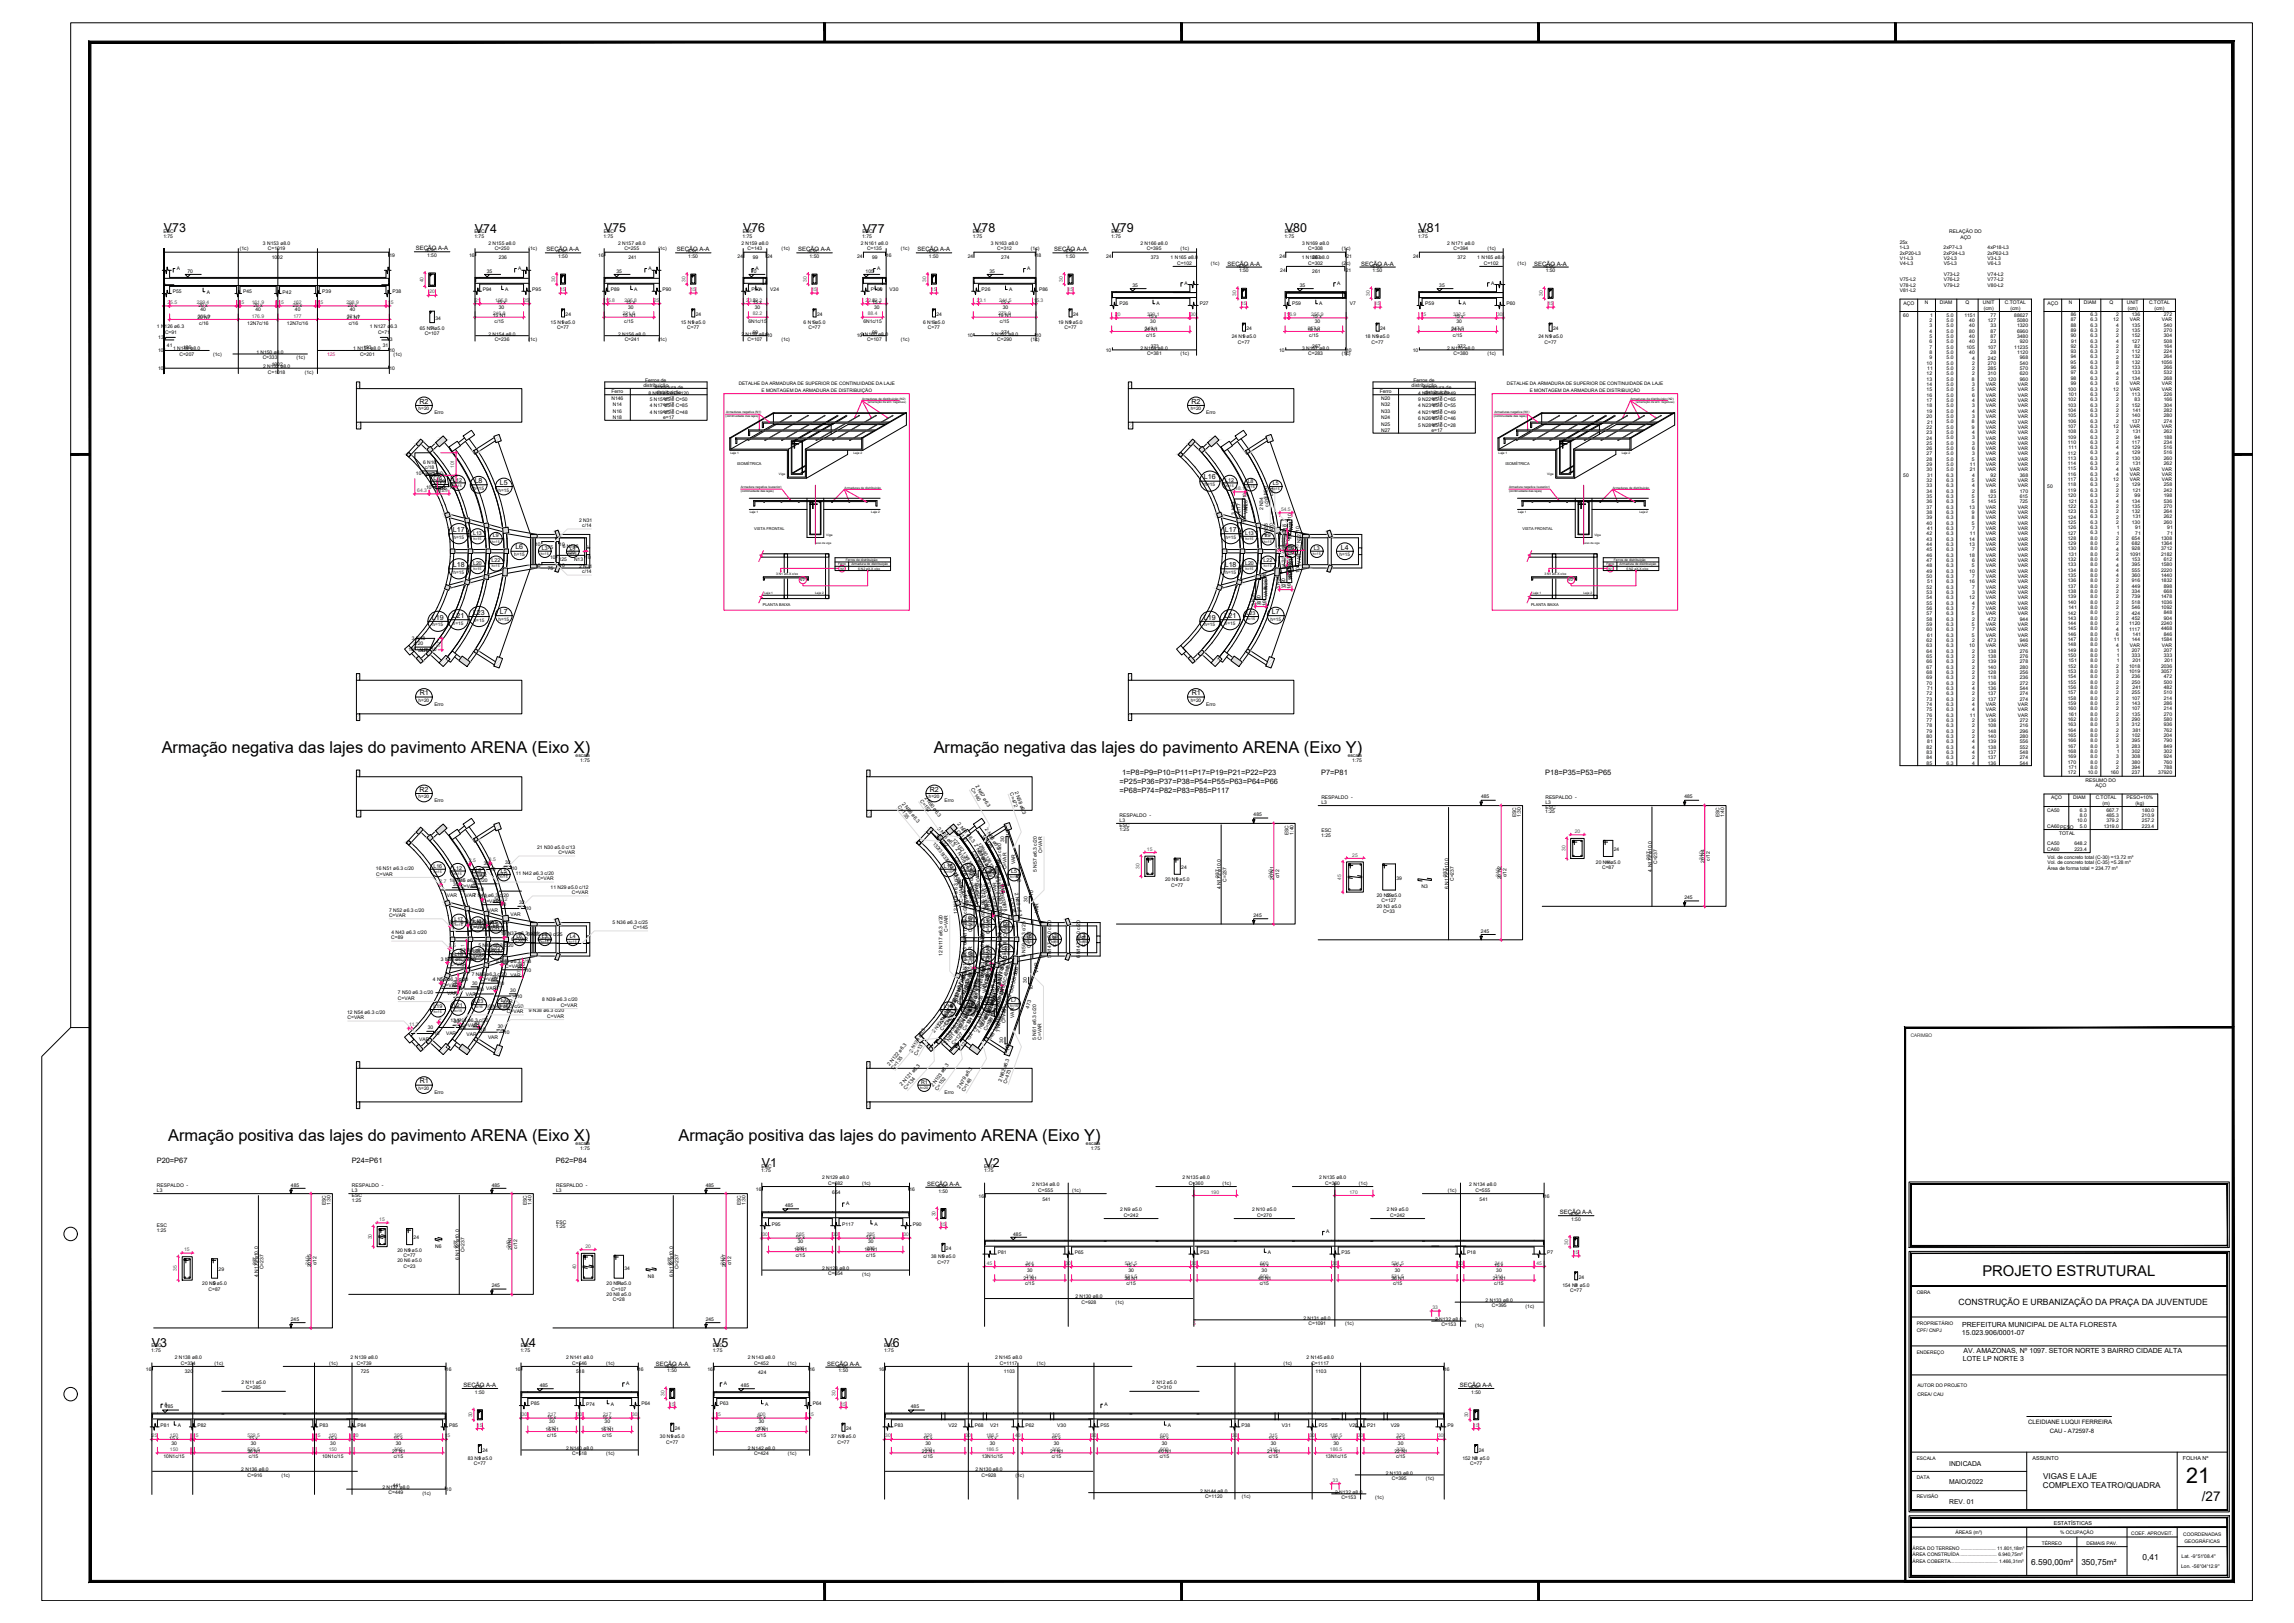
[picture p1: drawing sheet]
<svg xmlns="http://www.w3.org/2000/svg" width="1189mm" height="841mm" viewBox="0 0 1189 841" stroke-linecap="round" stroke-linejoin="round" font-family="sans-serif">
<defs><g id="words">
<text font-size="11.2" x="1133" y="768">21</text>
<g font-size="8.5">
<text x="84" y="390">Armação negativa das lajes do pavimento ARENA (Eixo X)</text>
<text x="484" y="390">Armação negativa das lajes do pavimento ARENA (Eixo Y)</text>
<text x="87" y="591">Armação positiva das lajes do pavimento ARENA (Eixo X)</text>
<text x="352" y="591">Armação positiva das lajes do pavimento ARENA (Eixo Y)</text>
</g>
<text font-size="7.7" x="1027" y="661">PROJETO ESTRUTURAL</text>
<text font-size="7" x="1141" y="778">/27</text>
<g font-size="6.4">
<text x="85" y="120">V73</text>
<text x="246" y="121">V74</text>
<text x="313" y="120">V75</text>
<text x="385" y="120">V76</text>
<text x="447" y="121">V77</text>
<text x="504" y="120">V78</text>
<text x="576" y="120">V79</text>
<text x="666" y="120">V80</text>
<text x="735" y="120">V81</text>
<text x="395" y="605">V1</text>
<text x="510" y="605">V2</text>
<text x="79" y="698">V3</text>
<text x="270" y="698">V4</text>
<text x="370" y="698">V5</text>
<text x="458" y="698">V6</text>
</g>
<text font-size="4.5" x="1015" y="676">CONSTRUÇÃO E URBANIZAÇÃO DA PRAÇA DA JUVENTUDE</text>
<g font-size="4.3">
<text x="1110" y="809">0,41</text>
<text x="1053" y="811">6.590,00m²</text>
<text x="1079" y="811">350,75m²</text>
</g>
<g font-size="4.2">
<text x="1059" y="766">VIGAS E LAJE</text>
<text x="1059" y="771">COMPLEXO TEATRO/QUADRA</text>
</g>
<g font-size="3.9">
<text x="582" y="402">1=P8=P9=P10=P11=P17=P19=P21=P22=P23</text>
<text x="685" y="402">P7=P81</text>
<text x="801" y="402">P18=P35=P53=P65</text>
<text x="580" y="406">=P25=P36=P37=P38=P54=P55=P63=P64=P66</text>
<text x="580" y="411">=P68=P74=P82=P83=P85=P117</text>
<text x="81" y="603">P20=P67</text>
<text x="182" y="603">P24=P61</text>
<text x="288" y="603">P62=P84</text>
</g>
<g font-size="3.6">
<text x="217" y="209">R2</text>
<text x="617" y="209">R2</text>
<text x="246" y="250">L8</text>
<text x="259" y="251">L5</text>
<text x="624" y="248">L16</text>
<text x="235" y="276">L17</text>
<text x="635" y="276">L17</text>
<text x="267" y="285">L6</text>
<text x="695" y="285">L4</text>
<text x="235" y="294">L18</text>
<text x="635" y="294">L18</text>
<text x="224" y="321">L19</text>
<text x="235" y="320">L21</text>
<text x="245" y="319">L23</text>
<text x="259" y="318">L7</text>
<text x="624" y="321">L19</text>
<text x="635" y="320">L21</text>
<text x="659" y="318">L7</text>
<text x="218" y="360">R1</text>
<text x="618" y="360">R1</text>
<text x="217" y="410">R2</text>
<text x="482" y="410">R2</text>
<text x="218" y="561">R1</text>
<text x="1017" y="688">PREFEITURA MUNICIPAL DE ALTA FLORESTA</text>
<text x="1017" y="692">15.023.906/0001-07</text>
<text x="1018" y="701">AV. AMAZONAS, Nº 1097. SETOR NORTE 3 BAIRRO CIDADE ALTA</text>
<text x="1017" y="705">LOTE LP NORTE 3</text>
</g>
<g font-size="3.5">
<text x="1010" y="759">INDICADA</text>
<text x="1010" y="769">MAIO/2022</text>
<text x="1010" y="779">REV. 01</text>
</g>
<g font-size="3.1">
<text x="215" y="130">SEÇÃO A-A</text>
<text x="283" y="130">SEÇÃO A-A</text>
<text x="351" y="130">SEÇÃO A-A</text>
<text x="414" y="130">SEÇÃO A-A</text>
<text x="476" y="130">SEÇÃO A-A</text>
<text x="546" y="130">SEÇÃO A-A</text>
<text x="636" y="138">SEÇÃO A-A</text>
<text x="705" y="138">SEÇÃO A-A</text>
<text x="795" y="138">SEÇÃO A-A</text>
<text x="480" y="614">SEÇÃO A-A</text>
<text x="808" y="629">SEÇÃO A-A</text>
<text x="340" y="708">SEÇÃO A-A</text>
<text x="429" y="708">SEÇÃO A-A</text>
<text x="240" y="719">SEÇÃO A-A</text>
<text x="757" y="719">SEÇÃO A-A</text>
<text x="1051" y="738">CLEIDIANE LUQUI FERREIRA</text>
<text x="1062" y="743">CAU - A72597-8</text>
</g>
<g font-size="2.8">
<text x="1053" y="756">ASSUNTO</text>
<text x="1131" y="756">FOLHA Nº</text>
<text x="1064" y="790">ESTATÍSTICAS</text>
</g>
<g font-size="2.7">
<text x="225" y="249">L16</text>
<text x="235" y="250">L12</text>
<text x="635" y="250">L12</text>
<text x="647" y="250">L8</text>
<text x="660" y="251">L5</text>
<text x="245" y="277">L13</text>
<text x="255" y="279">L9</text>
<text x="645" y="277">L13</text>
<text x="656" y="279">L9</text>
<text x="281" y="285">L3</text>
<text x="295" y="285">L4</text>
<text x="668" y="285">L6</text>
<text x="681" y="285">L3</text>
<text x="245" y="293">L20</text>
<text x="255" y="291">L22</text>
<text x="645" y="293">L20</text>
<text x="655" y="291">L22</text>
<text x="646" y="319">L23</text>
<text x="225" y="450">L16</text>
<text x="489" y="450">L16</text>
<text x="235" y="451">L12</text>
<text x="247" y="452">L8</text>
<text x="260" y="453">L5</text>
<text x="499" y="451">L12</text>
<text x="511" y="452">L8</text>
<text x="524" y="453">L5</text>
<text x="236" y="477">L17</text>
<text x="255" y="480">L9</text>
<text x="500" y="477">L17</text>
<text x="510" y="478">L13</text>
<text x="520" y="480">L9</text>
<text x="268" y="486">L6</text>
<text x="281" y="486">L3</text>
<text x="295" y="486">L4</text>
<text x="532" y="486">L6</text>
<text x="545" y="486">L3</text>
<text x="560" y="486">L4</text>
<text x="235" y="495">L18</text>
<text x="245" y="494">L20</text>
<text x="255" y="493">L22</text>
<text x="500" y="495">L18</text>
<text x="510" y="494">L20</text>
<text x="519" y="493">L22</text>
<text x="235" y="522">L21</text>
<text x="246" y="520">L23</text>
<text x="260" y="519">L7</text>
<text x="500" y="522">L21</text>
<text x="510" y="520">L23</text>
<text x="524" y="519">L7</text>
<text x="225" y="522">L19</text>
<text x="489" y="522">L19</text>
<text x="477" y="562">R1</text>
</g>
<g font-size="2.6">
<text x="85" y="123">1:75</text>
<text x="85" y="121">ESC</text>
<text x="246" y="123">1:75</text>
<text x="246" y="121">ESC</text>
<text x="313" y="123">1:75</text>
<text x="313" y="121">ESC</text>
<text x="385" y="123">1:75</text>
<text x="385" y="121">ESC</text>
<text x="447" y="123">1:75</text>
<text x="447" y="121">ESC</text>
<text x="504" y="123">1:75</text>
<text x="504" y="121">ESC</text>
<text x="576" y="123">1:75</text>
<text x="576" y="121">ESC</text>
<text x="666" y="123">1:75</text>
<text x="666" y="121">ESC</text>
<text x="735" y="123">1:75</text>
<text x="735" y="121">ESC</text>
<text x="1010" y="121">RELAÇÃO DO</text>
<text x="1016" y="124">AÇO</text>
<text x="124" y="130">(1c)</text>
<text x="136" y="127">3 N153 ø8.0</text>
<text x="139" y="130">C=1019</text>
<text x="221" y="131">ESC</text>
<text x="253" y="127">2 N155 ø8.0</text>
<text x="256" y="130">C=250</text>
<text x="274" y="130">(1c)</text>
<text x="289" y="131">ESC</text>
<text x="320" y="127">2 N157 ø8.0</text>
<text x="324" y="130">C=255</text>
<text x="341" y="130">(1c)</text>
<text x="357" y="131">ESC</text>
<text x="384" y="127">2 N159 ø8.0</text>
<text x="387" y="130">C=143</text>
<text x="405" y="130">(1c)</text>
<text x="419" y="131">ESC</text>
<text x="446" y="127">2 N161 ø8.0</text>
<text x="449" y="130">C=135</text>
<text x="467" y="130">(1c)</text>
<text x="481" y="131">ESC</text>
<text x="514" y="127">3 N163 ø8.0</text>
<text x="517" y="130">C=312</text>
<text x="534" y="130">(1c)</text>
<text x="552" y="131">ESC</text>
<text x="591" y="127">2 N166 ø8.0</text>
<text x="594" y="130">C=395</text>
<text x="612" y="130">(1c)</text>
<text x="675" y="127">3 N169 ø8.0</text>
<text x="678" y="130">C=308</text>
<text x="695" y="130">(1c)</text>
<text x="750" y="127">2 N171 ø8.0</text>
<text x="753" y="130">C=394</text>
<text x="771" y="130">(1c)</text>
<text x="984" y="129">1-L3</text>
<text x="985" y="126">25x</text>
<text x="985" y="132">2xP20-L3</text>
<text x="1007" y="129">2xP7-L3</text>
<text x="1007" y="132">2xP24-L3</text>
<text x="1030" y="132">2xP62-L3</text>
<text x="1030" y="129">4xP18-L3</text>
<text x="141" y="134">1002</text>
<text x="202" y="133">19</text>
<text x="221" y="133">1:50</text>
<text x="243" y="133">16</text>
<text x="258" y="134">236</text>
<text x="289" y="134">1:50</text>
<text x="310" y="133">16</text>
<text x="326" y="134">241</text>
<text x="357" y="134">1:50</text>
<text x="382" y="134">24</text>
<text x="390" y="134">99</text>
<text x="398" y="134">24</text>
<text x="420" y="134">1:50</text>
<text x="444" y="134">24</text>
<text x="452" y="134">99</text>
<text x="459" y="133">16</text>
<text x="481" y="134">1:50</text>
<text x="502" y="134">24</text>
<text x="519" y="134">274</text>
<text x="537" y="133">18</text>
<text x="552" y="134">1:50</text>
<text x="573" y="134">24</text>
<text x="596" y="134">373</text>
<text x="607" y="134">1 N165 ø8.0</text>
<text x="610" y="137">C=102</text>
<text x="628" y="137">(1c)</text>
<text x="663" y="134">24</text>
<text x="675" y="134">1 N168 ø8.0</text>
<text x="678" y="137">C=302</text>
<text x="680" y="134">267</text>
<text x="695" y="137">(2c)</text>
<text x="698" y="133">21</text>
<text x="732" y="134">24</text>
<text x="755" y="134">372</text>
<text x="766" y="134">1 N165 ø8.0</text>
<text x="769" y="137">C=102</text>
<text x="786" y="137">(1c)</text>
<text x="985" y="135">V1-L3</text>
<text x="985" y="137">V4-L3</text>
<text x="1007" y="135">V2-L3</text>
<text x="1007" y="137">V5-L3</text>
<text x="1030" y="135">V3-L3</text>
<text x="1030" y="137">V6-L3</text>
<text x="92" y="140">A</text>
<text x="97" y="141">70</text>
<text x="252" y="141">35</text>
<text x="269" y="140">A</text>
<text x="319" y="141">35</text>
<text x="336" y="140">A</text>
<text x="389" y="141">70</text>
<text x="392" y="140">A</text>
<text x="449" y="141">105</text>
<text x="455" y="140">A</text>
<text x="513" y="141">35</text>
<text x="532" y="140">A</text>
<text x="642" y="139">ESC</text>
<text x="642" y="141">1:50</text>
<text x="664" y="141">24</text>
<text x="680" y="142">261</text>
<text x="697" y="141">21</text>
<text x="711" y="139">ESC</text>
<text x="711" y="141">1:50</text>
<text x="801" y="139">ESC</text>
<text x="801" y="141">1:50</text>
<text x="1007" y="143">V73-L2</text>
<text x="1030" y="143">V74-L2</text>
<text x="587" y="149">35</text>
<text x="614" y="147">A</text>
<text x="674" y="149">35</text>
<text x="693" y="147">A</text>
<text x="746" y="149">35</text>
<text x="773" y="147">A</text>
<text x="985" y="146">V75-L2</text>
<text x="985" y="149">V78-L2</text>
<text x="1007" y="146">V76-L2</text>
<text x="1007" y="149">V79-L2</text>
<text x="1030" y="146">V77-L2</text>
<text x="1030" y="149">V80-L2</text>
<text x="90" y="152">P55</text>
<text x="107" y="152">A</text>
<text x="126" y="152">P45</text>
<text x="146" y="152">P42</text>
<text x="167" y="152">P39</text>
<text x="203" y="152">P38</text>
<text x="250" y="151">P94</text>
<text x="262" y="151">A</text>
<text x="276" y="151">P95</text>
<text x="317" y="151">P89</text>
<text x="329" y="151">A</text>
<text x="343" y="151">P90</text>
<text x="389" y="151">P93A</text>
<text x="399" y="151">V24</text>
<text x="451" y="151">P100</text>
<text x="455" y="151">A</text>
<text x="461" y="151">V30</text>
<text x="509" y="151">P26</text>
<text x="523" y="151">A</text>
<text x="539" y="151">P86</text>
<text x="985" y="151">V81-L2</text>
<text x="103" y="159">20 x</text>
<text x="104" y="161">40</text>
<text x="131" y="159">20 x</text>
<text x="132" y="161">40</text>
<text x="152" y="159">20 x</text>
<text x="153" y="161">40</text>
<text x="180" y="159">20 x</text>
<text x="181" y="161">40</text>
<text x="257" y="158">15 x</text>
<text x="259" y="160">30</text>
<text x="324" y="158">15 x</text>
<text x="325" y="160">30</text>
<text x="390" y="158">15 x</text>
<text x="391" y="160">30</text>
<text x="452" y="158">15 x</text>
<text x="453" y="160">30</text>
<text x="519" y="158">15 x</text>
<text x="520" y="160">30</text>
<text x="580" y="158">P26</text>
<text x="599" y="158">A</text>
<text x="622" y="158">P27</text>
<text x="670" y="158">P59</text>
<text x="684" y="158">A</text>
<text x="699" y="158">V7</text>
<text x="739" y="158">P59</text>
<text x="758" y="158">A</text>
<text x="781" y="158">P60</text>
<text x="987" y="158">AÇO</text>
<text x="998" y="158">N</text>
<text x="1005" y="158">DIAM</text>
<text x="1019" y="158">Q</text>
<text x="1028" y="158">UNIT</text>
<text x="1028" y="161">(cm)</text>
<text x="1039" y="158">C.TOTAL</text>
<text x="1042" y="161">(cm)</text>
<text x="1061" y="158">AÇO</text>
<text x="1072" y="158">N</text>
<text x="1080" y="158">DIAM</text>
<text x="1093" y="158">Q</text>
<text x="1102" y="158">UNIT</text>
<text x="1103" y="161">(cm)</text>
<text x="1114" y="158">C.TOTAL</text>
<text x="1117" y="161">(cm)</text>
<text x="102" y="165">20 N7</text>
<text x="180" y="165">21 N7</text>
<text x="226" y="166">34</text>
<text x="255" y="164">15 N1</text>
<text x="256" y="167">c/15</text>
<text x="285" y="168">15 N1 ø5.0</text>
<text x="291" y="168">9</text>
<text x="293" y="164">24</text>
<text x="323" y="164">15 N1</text>
<text x="324" y="167">c/15</text>
<text x="353" y="168">15 N1 ø5.0</text>
<text x="359" y="168">9</text>
<text x="361" y="164">24</text>
<text x="388" y="167">6N1c/15</text>
<text x="416" y="168">6 N1 ø5.0</text>
<text x="421" y="168">9</text>
<text x="423" y="164">24</text>
<text x="447" y="167">6N1c/15</text>
<text x="478" y="168">6 N1 ø5.0</text>
<text x="483" y="168">9</text>
<text x="485" y="164">24</text>
<text x="517" y="164">19 N1</text>
<text x="518" y="167">c/15</text>
<text x="548" y="168">19 N1 ø5.0</text>
<text x="554" y="168">9</text>
<text x="556" y="164">24</text>
<text x="595" y="165">15 x</text>
<text x="596" y="167">30</text>
<text x="680" y="165">15 x</text>
<text x="681" y="167">30</text>
<text x="754" y="165">15 x</text>
<text x="755" y="167">30</text>
<text x="986" y="164">60</text>
<text x="1000" y="167">2</text>
<text x="1000" y="164">1</text>
<text x="1009" y="164">5.0</text>
<text x="1009" y="167">5.0</text>
<text x="1018" y="164">1151</text>
<text x="1021" y="167">40</text>
<text x="1030" y="167">127</text>
<text x="1032" y="164">77</text>
<text x="1044" y="164">88627</text>
<text x="1045" y="167">5080</text>
<text x="1073" y="164">86</text>
<text x="1073" y="166">87</text>
<text x="1083" y="164">6.3</text>
<text x="1083" y="166">6.3</text>
<text x="1095" y="166">12</text>
<text x="1097" y="164">2</text>
<text x="1104" y="166">VAR</text>
<text x="1105" y="164">136</text>
<text x="1120" y="166">VAR</text>
<text x="1121" y="164">272</text>
<text x="81" y="170">1 N126 ø6.3</text>
<text x="86" y="173">C=91</text>
<text x="103" y="168">c/16</text>
<text x="128" y="168">12N7c/16</text>
<text x="149" y="168">12N7c/16</text>
<text x="181" y="168">c/16</text>
<text x="192" y="170">1 N127 ø6.3</text>
<text x="196" y="173">C=71</text>
<text x="218" y="171">65 N7 ø5.0</text>
<text x="220" y="174">C=107</text>
<text x="223" y="171">14</text>
<text x="253" y="174">2 N154 ø8.0</text>
<text x="289" y="171">C=77</text>
<text x="320" y="174">2 N156 ø8.0</text>
<text x="356" y="171">C=77</text>
<text x="384" y="174">2 N158 ø8.0</text>
<text x="390" y="173">99</text>
<text x="419" y="171">C=77</text>
<text x="446" y="174">2 N160 ø8.0</text>
<text x="452" y="173">99</text>
<text x="481" y="171">C=77</text>
<text x="514" y="174">2 N162 ø8.0</text>
<text x="519" y="173">274</text>
<text x="552" y="171">C=77</text>
<text x="593" y="172">24 N1</text>
<text x="646" y="171">24</text>
<text x="678" y="172">18 N1</text>
<text x="715" y="171">24</text>
<text x="752" y="172">24 N1</text>
<text x="805" y="171">24</text>
<text x="1000" y="170">3</text>
<text x="1000" y="172">4</text>
<text x="1009" y="170">5.0</text>
<text x="1009" y="172">5.0</text>
<text x="1021" y="170">40</text>
<text x="1021" y="172">80</text>
<text x="1032" y="170">33</text>
<text x="1032" y="172">87</text>
<text x="1045" y="170">1320</text>
<text x="1045" y="172">6960</text>
<text x="1073" y="169">88</text>
<text x="1073" y="172">89</text>
<text x="1083" y="169">6.3</text>
<text x="1083" y="172">6.3</text>
<text x="1097" y="169">4</text>
<text x="1097" y="172">2</text>
<text x="1105" y="169">135</text>
<text x="1105" y="172">135</text>
<text x="1121" y="169">540</text>
<text x="1121" y="172">270</text>
<text x="82" y="176">13</text>
<text x="87" y="180">41</text>
<text x="198" y="180">31</text>
<text x="201" y="176">13</text>
<text x="256" y="177">C=236</text>
<text x="274" y="177">(1c)</text>
<text x="324" y="177">C=241</text>
<text x="341" y="177">(1c)</text>
<text x="387" y="177">C=107</text>
<text x="397" y="175">10</text>
<text x="405" y="177">(1c)</text>
<text x="444" y="175">10</text>
<text x="449" y="177">C=107</text>
<text x="467" y="177">(1c)</text>
<text x="501" y="175">10</text>
<text x="517" y="177">C=290</text>
<text x="534" y="177">(1c)</text>
<text x="537" y="175">10</text>
<text x="594" y="174">c/15</text>
<text x="638" y="175">24 N1 ø5.0</text>
<text x="642" y="178">C=77</text>
<text x="644" y="175">9</text>
<text x="678" y="174">c/15</text>
<text x="707" y="175">18 N1 ø5.0</text>
<text x="711" y="178">C=77</text>
<text x="713" y="175">9</text>
<text x="753" y="174">c/15</text>
<text x="797" y="175">24 N1 ø5.0</text>
<text x="800" y="178">C=77</text>
<text x="803" y="175">9</text>
<text x="1000" y="175">5</text>
<text x="1000" y="178">6</text>
<text x="1009" y="175">5.0</text>
<text x="1009" y="178">5.0</text>
<text x="1021" y="175">40</text>
<text x="1021" y="178">40</text>
<text x="1032" y="175">87</text>
<text x="1032" y="178">23</text>
<text x="1045" y="175">3480</text>
<text x="1047" y="178">920</text>
<text x="1073" y="175">90</text>
<text x="1073" y="178">91</text>
<text x="1083" y="175">6.3</text>
<text x="1083" y="178">6.3</text>
<text x="1097" y="175">2</text>
<text x="1097" y="178">4</text>
<text x="1105" y="178">127</text>
<text x="1105" y="175">152</text>
<text x="1121" y="175">304</text>
<text x="1121" y="178">508</text>
<text x="82" y="182">10</text>
<text x="90" y="182">1 N149 ø8.0</text>
<text x="93" y="184">C=207</text>
<text x="95" y="181">199</text>
<text x="111" y="184">(1c)</text>
<text x="133" y="183">1 N150 ø8.0</text>
<text x="183" y="182">1 N151 ø8.0</text>
<text x="187" y="184">C=201</text>
<text x="188" y="181">193</text>
<text x="202" y="182">10</text>
<text x="204" y="184">(1c)</text>
<text x="573" y="182">10</text>
<text x="591" y="181">2 N164 ø8.0</text>
<text x="594" y="184">C=381</text>
<text x="596" y="180">373</text>
<text x="612" y="184">(1c)</text>
<text x="663" y="182">10</text>
<text x="675" y="181">3 N167 ø8.0</text>
<text x="678" y="184">C=283</text>
<text x="680" y="180">267</text>
<text x="695" y="184">(1c)</text>
<text x="698" y="182">10</text>
<text x="732" y="182">10</text>
<text x="750" y="181">2 N170 ø8.0</text>
<text x="753" y="184">C=380</text>
<text x="755" y="180">372</text>
<text x="771" y="184">(1c)</text>
<text x="1000" y="181">7</text>
<text x="1000" y="184">8</text>
<text x="1009" y="181">5.0</text>
<text x="1009" y="184">5.0</text>
<text x="1019" y="181">105</text>
<text x="1021" y="184">40</text>
<text x="1030" y="181">107</text>
<text x="1032" y="184">28</text>
<text x="1044" y="181">11235</text>
<text x="1045" y="184">1120</text>
<text x="1073" y="180">92</text>
<text x="1073" y="183">93</text>
<text x="1073" y="186">94</text>
<text x="1083" y="180">6.3</text>
<text x="1083" y="183">6.3</text>
<text x="1083" y="186">6.3</text>
<text x="1097" y="180">2</text>
<text x="1097" y="183">2</text>
<text x="1097" y="186">2</text>
<text x="1105" y="183">112</text>
<text x="1105" y="186">132</text>
<text x="1106" y="180">82</text>
<text x="1121" y="180">164</text>
<text x="1121" y="183">224</text>
<text x="1121" y="186">264</text>
<text x="82" y="192">10</text>
<text x="136" y="186">C=333</text>
<text x="136" y="191">2 N152 ø8.0</text>
<text x="141" y="190">1002</text>
<text x="154" y="186">(1c)</text>
<text x="202" y="192">10</text>
<text x="998" y="189">10</text>
<text x="999" y="192">11</text>
<text x="1000" y="186">9</text>
<text x="1009" y="186">5.0</text>
<text x="1009" y="189">5.0</text>
<text x="1009" y="192">5.0</text>
<text x="1022" y="186">4</text>
<text x="1022" y="189">2</text>
<text x="1022" y="192">2</text>
<text x="1030" y="189">270</text>
<text x="1030" y="192">285</text>
<text x="1030" y="186">242</text>
<text x="1047" y="186">968</text>
<text x="1047" y="189">540</text>
<text x="1047" y="192">570</text>
<text x="1073" y="189">95</text>
<text x="1073" y="191">96</text>
<text x="1083" y="189">6.3</text>
<text x="1083" y="191">6.3</text>
<text x="1097" y="189">8</text>
<text x="1097" y="191">2</text>
<text x="1105" y="191">133</text>
<text x="1105" y="189">132</text>
<text x="1120" y="189">1056</text>
<text x="1121" y="191">266</text>
<text x="139" y="194">C=1018</text>
<text x="158" y="194">(1c)</text>
<text x="998" y="195">12</text>
<text x="998" y="197">13</text>
<text x="1009" y="195">5.0</text>
<text x="1009" y="197">5.0</text>
<text x="1022" y="197">8</text>
<text x="1022" y="195">2</text>
<text x="1030" y="195">310</text>
<text x="1030" y="197">120</text>
<text x="1047" y="195">620</text>
<text x="1047" y="197">960</text>
<text x="1073" y="194">97</text>
<text x="1073" y="197">98</text>
<text x="1083" y="194">6.3</text>
<text x="1083" y="197">6.3</text>
<text x="1097" y="194">4</text>
<text x="1097" y="197">2</text>
<text x="1105" y="194">133</text>
<text x="1105" y="197">134</text>
<text x="1121" y="194">532</text>
<text x="1121" y="197">268</text>
<text x="317" y="204">Ferro</text>
<text x="333" y="201">distribuição</text>
<text x="334" y="198">Ferros de</text>
<text x="339" y="201">Armadura de</text>
<text x="340" y="204">distribuição</text>
<text x="715" y="204">Ferro</text>
<text x="732" y="201">distribuição</text>
<text x="733" y="198">Ferros de</text>
<text x="737" y="201">Armadura de</text>
<text x="738" y="204">distribuição</text>
<text x="998" y="203">15</text>
<text x="998" y="200">14</text>
<text x="1009" y="200">5.0</text>
<text x="1009" y="203">5.0</text>
<text x="1022" y="203">5</text>
<text x="1022" y="200">3</text>
<text x="1029" y="200">VAR</text>
<text x="1029" y="203">VAR</text>
<text x="1046" y="200">VAR</text>
<text x="1046" y="203">VAR</text>
<text x="1072" y="202">100</text>
<text x="1073" y="200">99</text>
<text x="1083" y="200">6.3</text>
<text x="1083" y="202">6.3</text>
<text x="1095" y="202">12</text>
<text x="1097" y="200">6</text>
<text x="1104" y="200">VAR</text>
<text x="1104" y="202">VAR</text>
<text x="1120" y="200">VAR</text>
<text x="1120" y="202">VAR</text>
<text x="317" y="207">N146</text>
<text x="336" y="205">8 N13 ø5.0 C=120</text>
<text x="337" y="208">5 N15 ø5.0 C=50</text>
<text x="344" y="207">e=17</text>
<text x="716" y="207">N20</text>
<text x="735" y="208">9 N22 ø5.0 C=65</text>
<text x="735" y="205">4 N21 ø5.0 C=49</text>
<text x="742" y="207">e=17</text>
<text x="998" y="206">16</text>
<text x="998" y="208">17</text>
<text x="1009" y="206">5.0</text>
<text x="1009" y="208">5.0</text>
<text x="1022" y="206">6</text>
<text x="1022" y="208">4</text>
<text x="1029" y="206">VAR</text>
<text x="1029" y="208">VAR</text>
<text x="1046" y="206">VAR</text>
<text x="1046" y="208">VAR</text>
<text x="1072" y="208">102</text>
<text x="1072" y="205">101</text>
<text x="1083" y="205">6.3</text>
<text x="1083" y="208">6.3</text>
<text x="1097" y="205">2</text>
<text x="1097" y="208">2</text>
<text x="1105" y="205">113</text>
<text x="1106" y="208">83</text>
<text x="1121" y="205">226</text>
<text x="1121" y="208">166</text>
<text x="225" y="215">Erro</text>
<text x="318" y="211">N14</text>
<text x="318" y="214">N16</text>
<text x="337" y="211">4 N17 ø5.0 C=85</text>
<text x="337" y="214">4 N19 ø5.0 C=48</text>
<text x="344" y="211">e=17</text>
<text x="344" y="214">e=17</text>
<text x="625" y="215">Erro</text>
<text x="716" y="211">N32</text>
<text x="716" y="214">N33</text>
<text x="735" y="211">4 N23 ø5.0 C=55</text>
<text x="735" y="214">4 N21 ø5.0 C=49</text>
<text x="742" y="211">e=17</text>
<text x="742" y="214">e=17</text>
<text x="998" y="211">18</text>
<text x="998" y="214">19</text>
<text x="1009" y="211">5.0</text>
<text x="1009" y="214">5.0</text>
<text x="1022" y="211">3</text>
<text x="1022" y="214">4</text>
<text x="1029" y="211">VAR</text>
<text x="1029" y="214">VAR</text>
<text x="1046" y="211">VAR</text>
<text x="1046" y="214">VAR</text>
<text x="1072" y="211">103</text>
<text x="1072" y="213">104</text>
<text x="1083" y="211">6.3</text>
<text x="1083" y="213">6.3</text>
<text x="1097" y="211">2</text>
<text x="1097" y="213">2</text>
<text x="1105" y="211">152</text>
<text x="1105" y="213">141</text>
<text x="1121" y="211">304</text>
<text x="1121" y="213">282</text>
<text x="318" y="217">N18</text>
<text x="344" y="217">e=17</text>
<text x="716" y="217">N24</text>
<text x="716" y="221">N25</text>
<text x="735" y="218">6 N26 ø5.0 C=46</text>
<text x="735" y="221">5 N28 ø5.0 C=28</text>
<text x="742" y="217">e=17</text>
<text x="742" y="221">e=17</text>
<text x="998" y="217">20</text>
<text x="999" y="219">21</text>
<text x="1009" y="217">5.0</text>
<text x="1009" y="219">5.0</text>
<text x="1022" y="219">8</text>
<text x="1022" y="217">3</text>
<text x="1029" y="217">VAR</text>
<text x="1029" y="219">VAR</text>
<text x="1046" y="217">VAR</text>
<text x="1046" y="219">VAR</text>
<text x="1072" y="216">105</text>
<text x="1072" y="219">106</text>
<text x="1072" y="222">107</text>
<text x="1083" y="216">6.3</text>
<text x="1083" y="219">6.3</text>
<text x="1083" y="222">6.3</text>
<text x="1095" y="222">12</text>
<text x="1097" y="216">2</text>
<text x="1097" y="219">2</text>
<text x="1104" y="222">VAR</text>
<text x="1105" y="216">140</text>
<text x="1105" y="219">137</text>
<text x="1120" y="222">VAR</text>
<text x="1121" y="216">280</text>
<text x="1121" y="219">274</text>
<text x="716" y="224">N27</text>
<text x="742" y="224">e=17</text>
<text x="998" y="222">22</text>
<text x="998" y="225">23</text>
<text x="998" y="228">24</text>
<text x="1009" y="222">5.0</text>
<text x="1009" y="225">5.0</text>
<text x="1009" y="228">5.0</text>
<text x="1022" y="222">9</text>
<text x="1022" y="225">4</text>
<text x="1022" y="228">3</text>
<text x="1029" y="222">VAR</text>
<text x="1029" y="225">VAR</text>
<text x="1029" y="228">VAR</text>
<text x="1046" y="222">VAR</text>
<text x="1046" y="225">VAR</text>
<text x="1046" y="228">VAR</text>
<text x="1072" y="224">108</text>
<text x="1072" y="227">109</text>
<text x="1083" y="224">6.3</text>
<text x="1083" y="227">6.3</text>
<text x="1097" y="224">2</text>
<text x="1097" y="227">2</text>
<text x="1105" y="224">131</text>
<text x="1106" y="227">94</text>
<text x="1121" y="224">262</text>
<text x="1121" y="227">188</text>
<text x="998" y="230">25</text>
<text x="998" y="233">26</text>
<text x="1009" y="230">5.0</text>
<text x="1009" y="233">5.0</text>
<text x="1022" y="230">3</text>
<text x="1022" y="233">6</text>
<text x="1029" y="231">VAR</text>
<text x="1029" y="233">VAR</text>
<text x="1046" y="231">VAR</text>
<text x="1046" y="233">VAR</text>
<text x="1072" y="230">110</text>
<text x="1072" y="233">111</text>
<text x="1083" y="230">6.3</text>
<text x="1083" y="233">6.3</text>
<text x="1097" y="230">2</text>
<text x="1097" y="233">4</text>
<text x="1105" y="230">117</text>
<text x="1105" y="233">129</text>
<text x="1121" y="230">234</text>
<text x="1121" y="233">516</text>
<text x="998" y="239">28</text>
<text x="998" y="236">27</text>
<text x="1009" y="236">5.0</text>
<text x="1009" y="239">5.0</text>
<text x="1022" y="239">5</text>
<text x="1022" y="236">3</text>
<text x="1029" y="236">VAR</text>
<text x="1029" y="239">VAR</text>
<text x="1046" y="236">VAR</text>
<text x="1046" y="239">VAR</text>
<text x="1072" y="236">112</text>
<text x="1072" y="238">113</text>
<text x="1083" y="236">6.3</text>
<text x="1083" y="238">6.3</text>
<text x="1097" y="236">4</text>
<text x="1097" y="238">2</text>
<text x="1105" y="236">129</text>
<text x="1105" y="238">130</text>
<text x="1121" y="236">516</text>
<text x="1121" y="238">260</text>
<text x="219" y="240">6 N16</text>
<text x="220" y="243">c/18</text>
<text x="998" y="242">29</text>
<text x="998" y="244">30</text>
<text x="1009" y="242">5.0</text>
<text x="1009" y="244">5.0</text>
<text x="1021" y="242">11</text>
<text x="1021" y="244">21</text>
<text x="1029" y="242">VAR</text>
<text x="1029" y="244">VAR</text>
<text x="1046" y="242">VAR</text>
<text x="1046" y="244">VAR</text>
<text x="1072" y="244">115</text>
<text x="1072" y="241">114</text>
<text x="1083" y="241">6.3</text>
<text x="1083" y="244">6.3</text>
<text x="1097" y="241">2</text>
<text x="1097" y="244">4</text>
<text x="1104" y="244">VAR</text>
<text x="1105" y="241">131</text>
<text x="1120" y="244">VAR</text>
<text x="1121" y="241">262</text>
<text x="216" y="246">10</text>
<text x="220" y="247">VAR</text>
<text x="221" y="247">N173 N14</text>
<text x="226" y="250">c/20</text>
<text x="227" y="246">10</text>
<text x="986" y="247">50</text>
<text x="998" y="250">32</text>
<text x="999" y="247">31</text>
<text x="1009" y="247">6.3</text>
<text x="1009" y="250">6.3</text>
<text x="1022" y="250">5</text>
<text x="1022" y="247">4</text>
<text x="1029" y="250">VAR</text>
<text x="1032" y="247">92</text>
<text x="1046" y="250">VAR</text>
<text x="1047" y="247">368</text>
<text x="1072" y="247">116</text>
<text x="1072" y="249">117</text>
<text x="1083" y="247">6.3</text>
<text x="1083" y="249">6.3</text>
<text x="1095" y="249">12</text>
<text x="1097" y="247">4</text>
<text x="1104" y="247">VAR</text>
<text x="1104" y="249">VAR</text>
<text x="1120" y="247">VAR</text>
<text x="1120" y="249">VAR</text>
<text x="221" y="253">10</text>
<text x="226" y="254">VAR</text>
<text x="227" y="254">N15</text>
<text x="233" y="253">10</text>
<text x="660" y="257" transform="rotate(-90 660 257)">c/20</text>
<text x="998" y="253">33</text>
<text x="998" y="255">34</text>
<text x="1009" y="253">6.3</text>
<text x="1009" y="255">6.3</text>
<text x="1022" y="253">4</text>
<text x="1022" y="255">2</text>
<text x="1029" y="253">VAR</text>
<text x="1032" y="255">85</text>
<text x="1046" y="253">VAR</text>
<text x="1047" y="255">170</text>
<text x="1061" y="253">50</text>
<text x="1072" y="252">118</text>
<text x="1072" y="255">119</text>
<text x="1072" y="258">120</text>
<text x="1083" y="252">6.3</text>
<text x="1083" y="255">6.3</text>
<text x="1083" y="258">6.3</text>
<text x="1097" y="252">2</text>
<text x="1097" y="255">2</text>
<text x="1097" y="258">2</text>
<text x="1105" y="252">129</text>
<text x="1105" y="255">121</text>
<text x="1106" y="258">99</text>
<text x="1121" y="252">258</text>
<text x="1121" y="255">242</text>
<text x="1121" y="258">198</text>
<text x="646" y="258" transform="rotate(-89 646 258)">10</text>
<text x="657" y="259" transform="rotate(-90 657 259)">3 N20</text>
<text x="657" y="263" transform="rotate(-90 657 263)">c/20</text>
<text x="998" y="258">35</text>
<text x="998" y="261">36</text>
<text x="998" y="264">37</text>
<text x="1009" y="258">6.3</text>
<text x="1009" y="261">6.3</text>
<text x="1009" y="264">6.3</text>
<text x="1021" y="264">13</text>
<text x="1022" y="258">5</text>
<text x="1022" y="261">5</text>
<text x="1029" y="264">VAR</text>
<text x="1030" y="258">123</text>
<text x="1030" y="261">145</text>
<text x="1046" y="264">VAR</text>
<text x="1047" y="258">615</text>
<text x="1047" y="261">725</text>
<text x="1072" y="263">122</text>
<text x="1072" y="260">121</text>
<text x="1083" y="260">6.3</text>
<text x="1083" y="263">6.3</text>
<text x="1097" y="260">4</text>
<text x="1097" y="263">2</text>
<text x="1105" y="260">134</text>
<text x="1105" y="263">135</text>
<text x="1121" y="260">536</text>
<text x="1121" y="263">270</text>
<text x="640" y="267" transform="rotate(-90 640 267)">3 N27</text>
<text x="643" y="266" transform="rotate(-90 643 266)">c/17</text>
<text x="647" y="267" transform="rotate(-90 647 267)">VAR</text>
<text x="647" y="264" transform="rotate(-90 647 264)">N28</text>
<text x="655" y="264" transform="rotate(-90 655 264)">2 N34</text>
<text x="669" y="269" transform="rotate(-90 669 269)">10</text>
<text x="998" y="266">38</text>
<text x="998" y="269">39</text>
<text x="1009" y="266">6.3</text>
<text x="1009" y="269">6.3</text>
<text x="1022" y="266">9</text>
<text x="1022" y="269">8</text>
<text x="1029" y="266">VAR</text>
<text x="1029" y="269">VAR</text>
<text x="1046" y="266">VAR</text>
<text x="1046" y="269">VAR</text>
<text x="1072" y="266">123</text>
<text x="1072" y="269">124</text>
<text x="1083" y="266">6.3</text>
<text x="1083" y="269">6.3</text>
<text x="1097" y="266">2</text>
<text x="1097" y="269">2</text>
<text x="1105" y="266">132</text>
<text x="1105" y="269">131</text>
<text x="1121" y="266">264</text>
<text x="1121" y="269">262</text>
<text x="300" y="270">2 N31</text>
<text x="302" y="273">c/14</text>
<text x="646" y="271" transform="rotate(-90 646 271)">10</text>
<text x="660" y="276" transform="rotate(-90 660 276)">c/20</text>
<text x="667" y="275" transform="rotate(-90 667 275)">10</text>
<text x="670" y="275" transform="rotate(-90 670 275)">VAR</text>
<text x="670" y="275" transform="rotate(-90 670 275)">N21</text>
<text x="673" y="276" transform="rotate(-90 673 276)">10</text>
<text x="998" y="272">40</text>
<text x="999" y="275">41</text>
<text x="1009" y="272">6.3</text>
<text x="1009" y="275">6.3</text>
<text x="1022" y="272">5</text>
<text x="1022" y="275">7</text>
<text x="1029" y="272">VAR</text>
<text x="1029" y="275">VAR</text>
<text x="1046" y="272">VAR</text>
<text x="1046" y="275">VAR</text>
<text x="1072" y="271">125</text>
<text x="1072" y="274">126</text>
<text x="1083" y="271">6.3</text>
<text x="1083" y="274">6.3</text>
<text x="1097" y="271">2</text>
<text x="1097" y="274">1</text>
<text x="1105" y="271">130</text>
<text x="1107" y="274">91</text>
<text x="1121" y="271">260</text>
<text x="1123" y="274">91</text>
<text x="657" y="278" transform="rotate(-90 657 278)">4 N33</text>
<text x="668" y="280" transform="rotate(-90 668 280)">68</text>
<text x="669" y="280" transform="rotate(-90 669 280)">10</text>
<text x="674" y="282" transform="rotate(-90 674 282)">N22</text>
<text x="998" y="277">42</text>
<text x="998" y="280">43</text>
<text x="1009" y="277">6.3</text>
<text x="1009" y="280">6.3</text>
<text x="1021" y="280">14</text>
<text x="1021" y="277">11</text>
<text x="1029" y="277">VAR</text>
<text x="1029" y="280">VAR</text>
<text x="1046" y="277">VAR</text>
<text x="1046" y="280">VAR</text>
<text x="1072" y="277">127</text>
<text x="1072" y="280">128</text>
<text x="1083" y="277">6.3</text>
<text x="1083" y="280">8.0</text>
<text x="1097" y="280">2</text>
<text x="1097" y="277">1</text>
<text x="1105" y="280">654</text>
<text x="1107" y="277">71</text>
<text x="1120" y="280">1308</text>
<text x="1123" y="277">71</text>
<text x="277" y="283">10</text>
<text x="284" y="284">75</text>
<text x="290" y="283">10</text>
<text x="292" y="284">6 N146</text>
<text x="293" y="287">c/20</text>
<text x="667" y="286" transform="rotate(-90 667 286)">10</text>
<text x="670" y="287" transform="rotate(-90 670 287)">c/20</text>
<text x="998" y="286">45</text>
<text x="998" y="283">44</text>
<text x="1009" y="283">6.3</text>
<text x="1009" y="286">6.3</text>
<text x="1021" y="283">13</text>
<text x="1022" y="286">7</text>
<text x="1029" y="283">VAR</text>
<text x="1029" y="286">VAR</text>
<text x="1046" y="283">VAR</text>
<text x="1046" y="286">VAR</text>
<text x="1072" y="282">129</text>
<text x="1072" y="285">130</text>
<text x="1072" y="288">131</text>
<text x="1083" y="282">8.0</text>
<text x="1083" y="285">8.0</text>
<text x="1083" y="288">8.0</text>
<text x="1097" y="283">2</text>
<text x="1097" y="285">4</text>
<text x="1104" y="288">1091</text>
<text x="1105" y="285">928</text>
<text x="1105" y="282">682</text>
<text x="1120" y="282">1364</text>
<text x="1120" y="285">3712</text>
<text x="1120" y="288">2182</text>
<text x="277" y="294">10</text>
<text x="285" y="290">10</text>
<text x="290" y="291">125</text>
<text x="290" y="294">10</text>
<text x="297" y="291">N13</text>
<text x="303" y="290">10</text>
<text x="668" y="288" transform="rotate(-90 668 288)">5 N32</text>
<text x="674" y="292" transform="rotate(-90 674 292)">VAR</text>
<text x="998" y="289">46</text>
<text x="998" y="291">47</text>
<text x="1009" y="289">6.3</text>
<text x="1009" y="291">6.3</text>
<text x="1021" y="289">18</text>
<text x="1022" y="291">6</text>
<text x="1029" y="289">VAR</text>
<text x="1029" y="291">VAR</text>
<text x="1046" y="289">VAR</text>
<text x="1046" y="291">VAR</text>
<text x="1072" y="291">132</text>
<text x="1072" y="294">133</text>
<text x="1083" y="291">8.0</text>
<text x="1083" y="294">8.0</text>
<text x="1097" y="288">2</text>
<text x="1097" y="291">4</text>
<text x="1097" y="294">4</text>
<text x="1105" y="291">153</text>
<text x="1105" y="294">395</text>
<text x="1120" y="294">1580</text>
<text x="1121" y="291">612</text>
<text x="284" y="295">75</text>
<text x="300" y="294">2 N31</text>
<text x="302" y="297">c/14</text>
<text x="656" y="299" transform="rotate(-90 656 299)">10</text>
<text x="669" y="294" transform="rotate(-90 669 294)">10</text>
<text x="669" y="299" transform="rotate(-90 669 299)">10</text>
<text x="670" y="300" transform="rotate(-90 670 300)">N21VAR 10</text>
<text x="673" y="297" transform="rotate(-90 673 297)">10</text>
<text x="998" y="294">48</text>
<text x="998" y="297">49</text>
<text x="998" y="300">50</text>
<text x="1009" y="294">6.3</text>
<text x="1009" y="297">6.3</text>
<text x="1009" y="300">6.3</text>
<text x="1021" y="297">10</text>
<text x="1022" y="294">5</text>
<text x="1022" y="300">7</text>
<text x="1029" y="294">VAR</text>
<text x="1029" y="297">VAR</text>
<text x="1029" y="300">VAR</text>
<text x="1046" y="294">VAR</text>
<text x="1046" y="297">VAR</text>
<text x="1046" y="300">VAR</text>
<text x="1072" y="299">135</text>
<text x="1072" y="296">134</text>
<text x="1083" y="296">8.0</text>
<text x="1083" y="299">8.0</text>
<text x="1097" y="296">4</text>
<text x="1097" y="299">4</text>
<text x="1105" y="296">555</text>
<text x="1105" y="299">360</text>
<text x="1120" y="296">2220</text>
<text x="1120" y="299">1440</text>
<text x="663" y="305" transform="rotate(-90 663 305)">3 N24</text>
<text x="666" y="304" transform="rotate(-90 666 304)">c/20</text>
<text x="669" y="305" transform="rotate(-90 669 305)">10</text>
<text x="670" y="301" transform="rotate(-90 670 301)">VAR N23</text>
<text x="998" y="305">52</text>
<text x="999" y="302">51</text>
<text x="1009" y="302">6.3</text>
<text x="1009" y="305">6.3</text>
<text x="1021" y="302">16</text>
<text x="1022" y="305">7</text>
<text x="1029" y="302">VAR</text>
<text x="1029" y="305">VAR</text>
<text x="1046" y="302">VAR</text>
<text x="1046" y="305">VAR</text>
<text x="1072" y="302">136</text>
<text x="1072" y="305">137</text>
<text x="1083" y="302">8.0</text>
<text x="1083" y="305">8.0</text>
<text x="1097" y="302">2</text>
<text x="1097" y="305">2</text>
<text x="1105" y="302">916</text>
<text x="1105" y="305">449</text>
<text x="1120" y="302">1832</text>
<text x="1121" y="305">898</text>
<text x="657" y="309" transform="rotate(-90 657 309)">VARN26</text>
<text x="998" y="308">53</text>
<text x="998" y="311">54</text>
<text x="1009" y="308">6.3</text>
<text x="1009" y="311">6.3</text>
<text x="1021" y="311">12</text>
<text x="1022" y="308">3</text>
<text x="1029" y="308">VAR</text>
<text x="1029" y="311">VAR</text>
<text x="1046" y="308">VAR</text>
<text x="1046" y="311">VAR</text>
<text x="1072" y="307">138</text>
<text x="1072" y="310">139</text>
<text x="1083" y="307">8.0</text>
<text x="1083" y="310">8.0</text>
<text x="1097" y="307">2</text>
<text x="1097" y="310">2</text>
<text x="1105" y="307">334</text>
<text x="1105" y="310">739</text>
<text x="1120" y="310">1478</text>
<text x="1121" y="307">668</text>
<text x="650" y="314" transform="rotate(-90 650 314)">3 N25</text>
<text x="653" y="313" transform="rotate(-90 653 313)">c/20</text>
<text x="656" y="314" transform="rotate(-90 656 314)">10</text>
<text x="998" y="313">55</text>
<text x="998" y="316">56</text>
<text x="1009" y="313">6.3</text>
<text x="1009" y="316">6.3</text>
<text x="1022" y="313">4</text>
<text x="1022" y="316">7</text>
<text x="1029" y="313">VAR</text>
<text x="1029" y="316">VAR</text>
<text x="1046" y="313">VAR</text>
<text x="1046" y="316">VAR</text>
<text x="1072" y="313">140</text>
<text x="1072" y="316">141</text>
<text x="1083" y="313">8.0</text>
<text x="1083" y="316">8.0</text>
<text x="1097" y="313">2</text>
<text x="1097" y="316">2</text>
<text x="1105" y="313">518</text>
<text x="1105" y="316">546</text>
<text x="1120" y="313">1036</text>
<text x="1120" y="316">1092</text>
<text x="998" y="322">58</text>
<text x="998" y="319">57</text>
<text x="1009" y="319">6.3</text>
<text x="1009" y="322">6.3</text>
<text x="1022" y="319">5</text>
<text x="1022" y="322">2</text>
<text x="1029" y="319">VAR</text>
<text x="1030" y="322">472</text>
<text x="1046" y="319">VAR</text>
<text x="1047" y="322">944</text>
<text x="1072" y="318">142</text>
<text x="1072" y="321">143</text>
<text x="1072" y="324">144</text>
<text x="1083" y="318">8.0</text>
<text x="1083" y="321">8.0</text>
<text x="1083" y="324">8.0</text>
<text x="1097" y="318">2</text>
<text x="1097" y="321">2</text>
<text x="1097" y="324">2</text>
<text x="1103" y="324">1120</text>
<text x="1105" y="318">424</text>
<text x="1105" y="321">452</text>
<text x="1120" y="324">2240</text>
<text x="1121" y="318">848</text>
<text x="1121" y="321">904</text>
<text x="998" y="324">59</text>
<text x="998" y="327">60</text>
<text x="999" y="330">61</text>
<text x="1009" y="324">6.3</text>
<text x="1009" y="327">6.3</text>
<text x="1009" y="330">6.3</text>
<text x="1022" y="324">5</text>
<text x="1022" y="330">5</text>
<text x="1022" y="327">7</text>
<text x="1029" y="324">VAR</text>
<text x="1029" y="327">VAR</text>
<text x="1029" y="330">VAR</text>
<text x="1046" y="324">VAR</text>
<text x="1046" y="327">VAR</text>
<text x="1046" y="330">VAR</text>
<text x="1072" y="327">145</text>
<text x="1072" y="329">146</text>
<text x="1083" y="327">8.0</text>
<text x="1083" y="329">8.0</text>
<text x="1097" y="327">4</text>
<text x="1097" y="329">6</text>
<text x="1103" y="327">1117</text>
<text x="1105" y="329">141</text>
<text x="1120" y="327">4468</text>
<text x="1121" y="329">846</text>
<text x="214" y="332">3 N18</text>
<text x="214" y="334">c/20</text>
<text x="998" y="333">62</text>
<text x="998" y="335">63</text>
<text x="1009" y="333">6.3</text>
<text x="1009" y="335">6.3</text>
<text x="1021" y="335">10</text>
<text x="1022" y="333">2</text>
<text x="1029" y="335">VAR</text>
<text x="1030" y="333">473</text>
<text x="1046" y="335">VAR</text>
<text x="1047" y="333">946</text>
<text x="1072" y="332">147</text>
<text x="1072" y="335">148</text>
<text x="1083" y="332">8.0</text>
<text x="1083" y="335">8.0</text>
<text x="1096" y="332">11</text>
<text x="1097" y="335">4</text>
<text x="1104" y="335">VAR</text>
<text x="1105" y="332">144</text>
<text x="1120" y="332">1584</text>
<text x="1120" y="335">VAR</text>
<text x="212" y="337">10</text>
<text x="216" y="338">VAR</text>
<text x="218" y="338">N19</text>
<text x="223" y="337">10</text>
<text x="998" y="341">65</text>
<text x="998" y="338">64</text>
<text x="1009" y="338">6.3</text>
<text x="1009" y="341">6.3</text>
<text x="1022" y="338">2</text>
<text x="1022" y="341">2</text>
<text x="1030" y="338">138</text>
<text x="1030" y="341">138</text>
<text x="1047" y="338">276</text>
<text x="1047" y="341">276</text>
<text x="1072" y="338">149</text>
<text x="1072" y="340">150</text>
<text x="1083" y="338">8.0</text>
<text x="1083" y="340">8.0</text>
<text x="1097" y="338">1</text>
<text x="1097" y="341">1</text>
<text x="1105" y="338">207</text>
<text x="1105" y="340">333</text>
<text x="1121" y="338">207</text>
<text x="1121" y="340">333</text>
<text x="998" y="344">66</text>
<text x="998" y="346">67</text>
<text x="1009" y="344">6.3</text>
<text x="1009" y="346">6.3</text>
<text x="1022" y="344">2</text>
<text x="1022" y="347">2</text>
<text x="1030" y="344">139</text>
<text x="1030" y="346">140</text>
<text x="1047" y="344">278</text>
<text x="1047" y="346">280</text>
<text x="1072" y="346">152</text>
<text x="1072" y="343">151</text>
<text x="1083" y="343">8.0</text>
<text x="1083" y="346">8.0</text>
<text x="1097" y="346">2</text>
<text x="1097" y="343">1</text>
<text x="1103" y="346">1018</text>
<text x="1105" y="343">201</text>
<text x="1120" y="346">2036</text>
<text x="1122" y="343">201</text>
<text x="998" y="349">68</text>
<text x="998" y="352">69</text>
<text x="1009" y="349">6.3</text>
<text x="1009" y="352">6.3</text>
<text x="1022" y="349">2</text>
<text x="1022" y="352">2</text>
<text x="1030" y="349">128</text>
<text x="1030" y="352">118</text>
<text x="1047" y="349">256</text>
<text x="1047" y="352">236</text>
<text x="1072" y="349">153</text>
<text x="1072" y="352">154</text>
<text x="1083" y="349">8.0</text>
<text x="1083" y="352">8.0</text>
<text x="1097" y="349">3</text>
<text x="1097" y="352">2</text>
<text x="1103" y="349">1019</text>
<text x="1105" y="352">236</text>
<text x="1120" y="349">3057</text>
<text x="1121" y="352">472</text>
<text x="998" y="355">70</text>
<text x="999" y="358">71</text>
<text x="1009" y="355">6.3</text>
<text x="1009" y="358">6.3</text>
<text x="1022" y="355">2</text>
<text x="1022" y="358">4</text>
<text x="1030" y="355">136</text>
<text x="1030" y="358">136</text>
<text x="1047" y="355">272</text>
<text x="1047" y="358">544</text>
<text x="1072" y="354">155</text>
<text x="1072" y="357">156</text>
<text x="1072" y="360">157</text>
<text x="1083" y="354">8.0</text>
<text x="1083" y="357">8.0</text>
<text x="1083" y="360">8.0</text>
<text x="1097" y="354">2</text>
<text x="1097" y="357">2</text>
<text x="1097" y="360">2</text>
<text x="1105" y="354">250</text>
<text x="1105" y="360">255</text>
<text x="1105" y="357">241</text>
<text x="1121" y="354">500</text>
<text x="1121" y="357">482</text>
<text x="1121" y="360">510</text>
<text x="225" y="366">Erro</text>
<text x="625" y="366">Erro</text>
<text x="998" y="360">72</text>
<text x="998" y="363">73</text>
<text x="998" y="366">74</text>
<text x="1009" y="360">6.3</text>
<text x="1009" y="363">6.3</text>
<text x="1009" y="366">6.3</text>
<text x="1022" y="360">2</text>
<text x="1022" y="363">2</text>
<text x="1022" y="366">4</text>
<text x="1029" y="366">VAR</text>
<text x="1030" y="360">137</text>
<text x="1030" y="363">137</text>
<text x="1046" y="366">VAR</text>
<text x="1047" y="360">274</text>
<text x="1047" y="363">274</text>
<text x="1072" y="363">158</text>
<text x="1072" y="365">159</text>
<text x="1083" y="363">8.0</text>
<text x="1083" y="365">8.0</text>
<text x="1097" y="363">2</text>
<text x="1097" y="365">2</text>
<text x="1105" y="363">107</text>
<text x="1105" y="365">143</text>
<text x="1121" y="363">214</text>
<text x="1121" y="365">286</text>
<text x="998" y="369">75</text>
<text x="998" y="371">76</text>
<text x="1009" y="369">6.3</text>
<text x="1009" y="371">6.3</text>
<text x="1021" y="371">11</text>
<text x="1022" y="369">4</text>
<text x="1029" y="369">VAR</text>
<text x="1029" y="371">VAR</text>
<text x="1046" y="369">VAR</text>
<text x="1046" y="371">VAR</text>
<text x="1072" y="368">160</text>
<text x="1072" y="371">161</text>
<text x="1083" y="368">8.0</text>
<text x="1083" y="371">8.0</text>
<text x="1097" y="368">2</text>
<text x="1097" y="371">2</text>
<text x="1105" y="368">107</text>
<text x="1105" y="371">135</text>
<text x="1121" y="368">214</text>
<text x="1121" y="371">270</text>
<text x="998" y="377">78</text>
<text x="998" y="374">77</text>
<text x="1009" y="374">6.3</text>
<text x="1009" y="377">6.3</text>
<text x="1022" y="374">2</text>
<text x="1022" y="377">2</text>
<text x="1030" y="374">136</text>
<text x="1030" y="377">108</text>
<text x="1047" y="374">272</text>
<text x="1047" y="377">216</text>
<text x="1072" y="374">162</text>
<text x="1072" y="376">163</text>
<text x="1083" y="374">8.0</text>
<text x="1083" y="376">8.0</text>
<text x="1097" y="374">2</text>
<text x="1097" y="376">3</text>
<text x="1105" y="374">290</text>
<text x="1105" y="376">312</text>
<text x="1121" y="374">580</text>
<text x="1121" y="376">936</text>
<text x="998" y="380">79</text>
<text x="998" y="382">80</text>
<text x="1009" y="380">6.3</text>
<text x="1009" y="382">6.3</text>
<text x="1022" y="380">2</text>
<text x="1022" y="382">2</text>
<text x="1030" y="380">148</text>
<text x="1030" y="382">140</text>
<text x="1047" y="380">296</text>
<text x="1047" y="382">280</text>
<text x="1072" y="382">165</text>
<text x="1072" y="379">164</text>
<text x="1083" y="379">8.0</text>
<text x="1083" y="382">8.0</text>
<text x="1097" y="379">2</text>
<text x="1097" y="382">2</text>
<text x="1105" y="382">102</text>
<text x="1105" y="379">381</text>
<text x="1121" y="379">762</text>
<text x="1121" y="382">204</text>
<text x="998" y="388">82</text>
<text x="999" y="385">81</text>
<text x="1009" y="385">6.3</text>
<text x="1009" y="388">6.3</text>
<text x="1022" y="385">4</text>
<text x="1022" y="388">4</text>
<text x="1030" y="385">139</text>
<text x="1030" y="388">138</text>
<text x="1047" y="385">556</text>
<text x="1047" y="388">552</text>
<text x="1072" y="385">166</text>
<text x="1072" y="387">167</text>
<text x="1083" y="385">8.0</text>
<text x="1083" y="387">8.0</text>
<text x="1097" y="385">2</text>
<text x="1097" y="387">3</text>
<text x="1105" y="385">395</text>
<text x="1105" y="387">283</text>
<text x="1121" y="385">790</text>
<text x="1121" y="387">849</text>
<text x="298" y="392">escala</text>
<text x="301" y="395">1:75</text>
<text x="698" y="392">escala</text>
<text x="701" y="395">1:75</text>
<text x="998" y="391">83</text>
<text x="998" y="393">84</text>
<text x="1009" y="391">6.3</text>
<text x="1009" y="393">6.3</text>
<text x="1022" y="391">4</text>
<text x="1022" y="393">2</text>
<text x="1030" y="391">137</text>
<text x="1030" y="393">137</text>
<text x="1047" y="391">548</text>
<text x="1047" y="393">274</text>
<text x="1072" y="390">168</text>
<text x="1072" y="393">169</text>
<text x="1072" y="396">170</text>
<text x="1083" y="390">8.0</text>
<text x="1083" y="393">8.0</text>
<text x="1083" y="396">8.0</text>
<text x="1097" y="393">3</text>
<text x="1097" y="396">2</text>
<text x="1097" y="390">1</text>
<text x="1105" y="393">308</text>
<text x="1105" y="396">380</text>
<text x="1105" y="390">302</text>
<text x="1121" y="390">302</text>
<text x="1121" y="393">924</text>
<text x="1121" y="396">760</text>
<text x="998" y="396">85</text>
<text x="1009" y="396">6.3</text>
<text x="1022" y="396">4</text>
<text x="1030" y="396">136</text>
<text x="1047" y="396">544</text>
<text x="1072" y="401">172</text>
<text x="1072" y="399">171</text>
<text x="1082" y="401">10.0</text>
<text x="1083" y="399">8.0</text>
<text x="1094" y="401">160</text>
<text x="1097" y="399">2</text>
<text x="1105" y="399">394</text>
<text x="1105" y="401">237</text>
<text x="1119" y="401">37920</text>
<text x="1121" y="399">788</text>
<text x="506" y="407" transform="rotate(60 506 407)">2 N67 ø6.3</text>
<text x="1081" y="405">RESUMO DO</text>
<text x="1086" y="408">AÇO</text>
<text x="479" y="413" transform="rotate(54 479 413)">2 N90 ø6.3</text>
<text x="503" y="409" transform="rotate(60 503 409)">C=140</text>
<text x="523" y="411" transform="rotate(71 523 411)">C=472</text>
<text x="526" y="410" transform="rotate(71 526 410)">2 N58 ø6.3</text>
<text x="768" y="414">485</text>
<text x="873" y="414">485</text>
<text x="225" y="416">Erro</text>
<text x="465" y="418" transform="rotate(51 465 418)">C=135</text>
<text x="467" y="417" transform="rotate(51 467 417)">2 N88 ø6.3</text>
<text x="477" y="415" transform="rotate(54 477 415)">C=152</text>
<text x="490" y="416">Erro</text>
<text x="685" y="414">RESPALDO -</text>
<text x="685" y="416">L3</text>
<text x="801" y="419">ESC</text>
<text x="801" y="414">RESPALDO -</text>
<text x="801" y="416">L3</text>
<text x="1063" y="414">AÇO</text>
<text x="1074" y="414">DIAM</text>
<text x="1086" y="414">C.TOTAL</text>
<text x="1090" y="417">(m)</text>
<text x="1102" y="414">PESO+10%</text>
<text x="1107" y="417">(kg)</text>
<text x="580" y="423">RESPALDO -</text>
<text x="580" y="426">L3</text>
<text x="650" y="423">485</text>
<text x="786" y="424" transform="rotate(-90 786 424)">ESC</text>
<text x="788" y="423" transform="rotate(-90 788 423)">1:30</text>
<text x="801" y="422">1:25</text>
<text x="891" y="424" transform="rotate(-90 891 424)">ESC</text>
<text x="894" y="423" transform="rotate(-90 894 423)">1:40</text>
<text x="1061" y="421">CA50</text>
<text x="1078" y="421">6.3</text>
<text x="1078" y="423">8.0</text>
<text x="1092" y="421">667.7</text>
<text x="1092" y="423">485.3</text>
<text x="1110" y="423">210.9</text>
<text x="1110" y="421">180.0</text>
<text x="486" y="429" transform="rotate(48 486 429)">2 N95 ø6.3</text>
<text x="496" y="431" transform="rotate(49 496 431)">C=127</text>
<text x="496" y="427" transform="rotate(49 496 427)">2 N91 ø6.3</text>
<text x="510" y="430" transform="rotate(58 510 430)">2 N68 ø6.3</text>
<text x="580" y="431">1:25</text>
<text x="580" y="428">ESC</text>
<text x="685" y="431">ESC</text>
<text x="1061" y="429">CA60</text>
<text x="1068" y="430">PESO</text>
<text x="1077" y="426">10.0</text>
<text x="1078" y="429">5.0</text>
<text x="1090" y="429">1319.0</text>
<text x="1092" y="426">379.2</text>
<text x="1110" y="426">257.2</text>
<text x="1110" y="429">223.4</text>
<text x="483" y="438" transform="rotate(48 483 438)">132</text>
<text x="485" y="433" transform="rotate(48 485 433)">C=132</text>
<text x="493" y="435" transform="rotate(49 493 435)">127</text>
<text x="505" y="438" transform="rotate(60 505 438)">2 N89 ø6.3</text>
<text x="507" y="437" transform="rotate(58 507 437)">128</text>
<text x="509" y="433" transform="rotate(58 509 433)">C=128</text>
<text x="520" y="436" transform="rotate(-90 520 436)">30</text>
<text x="523" y="433" transform="rotate(-90 523 433)">10</text>
<text x="668" y="433" transform="rotate(-90 668 433)">ESC</text>
<text x="670" y="432" transform="rotate(-90 670 432)">1:40</text>
<text x="685" y="434">1:25</text>
<text x="1067" y="433">TOTAL</text>
<text x="278" y="440">21 N30 ø5.0 c/13</text>
<text x="289" y="443">C=VAR</text>
<text x="486" y="440" transform="rotate(51 486 440)">135</text>
<text x="488" y="443" transform="rotate(53 488 443)">133</text>
<text x="495" y="440" transform="rotate(59 495 440)">2 N108 ø6.3</text>
<text x="496" y="438" transform="rotate(54 496 438)">152</text>
<text x="499" y="442" transform="rotate(58 499 442)">136</text>
<text x="507" y="441" transform="rotate(63 507 441)">2 N88 ø6.3</text>
<text x="508" y="440" transform="rotate(60 508 440)">140</text>
<text x="511" y="444" transform="rotate(63 511 444)">139</text>
<text x="540" y="442" transform="rotate(-90 540 442)">C=VAR</text>
<text x="836" y="441">24</text>
<text x="1061" y="438">CA50</text>
<text x="1061" y="441">CA60</text>
<text x="1075" y="438">648.2</text>
<text x="1075" y="441">223.4</text>
<text x="251" y="448">30</text>
<text x="262" y="448">32</text>
<text x="490" y="446" transform="rotate(56 490 446)">132</text>
<text x="492" y="448" transform="rotate(59 492 448)">131</text>
<text x="495" y="444" transform="rotate(59 495 444)">C=131</text>
<text x="501" y="445" transform="rotate(61 501 445)">135</text>
<text x="502" y="448" transform="rotate(63 502 448)">135</text>
<text x="506" y="445" transform="rotate(63 506 445)">C=135</text>
<text x="512" y="447" transform="rotate(65 512 447)">138</text>
<text x="518" y="449" transform="rotate(-90 518 449)">10</text>
<text x="526" y="448" transform="rotate(-90 526 448)">VAR</text>
<text x="827" y="447">20 N4 ø5.0</text>
<text x="832" y="448">14</text>
<text x="855" y="446" transform="rotate(-90 855 446)">237</text>
<text x="859" y="448" transform="rotate(-90 859 448)">C=237</text>
<text x="883" y="447" transform="rotate(-90 883 447)">20 N4</text>
<text x="886" y="446" transform="rotate(-90 886 446)">c/12</text>
<text x="1061" y="445">Vol. de concreto total (C-30) =13.72 m³</text>
<text x="1061" y="448">Vol. de concreto total (C-35) =5.28 m³</text>
<text x="195" y="451">16 N51 ø6.3 c/20</text>
<text x="195" y="454">C=VAR</text>
<text x="247" y="454">VAR</text>
<text x="254" y="451">10</text>
<text x="258" y="454">VAR</text>
<text x="265" y="451">10</text>
<text x="267" y="453">11 N42 ø6.3 c/20</text>
<text x="493" y="451" transform="rotate(61 493 451)">131</text>
<text x="495" y="454" transform="rotate(64 495 454)">130</text>
<text x="501" y="456" transform="rotate(-90 501 456)">10</text>
<text x="504" y="452" transform="rotate(66 504 452)">134</text>
<text x="506" y="455" transform="rotate(68 506 455)">133</text>
<text x="506" y="454" transform="rotate(-90 506 454)">30</text>
<text x="509" y="451" transform="rotate(-90 509 451)">10</text>
<text x="514" y="451" transform="rotate(68 514 451)">138</text>
<text x="515" y="452" transform="rotate(-90 515 452)">30</text>
<text x="516" y="455" transform="rotate(70 516 455)">137</text>
<text x="522" y="451" transform="rotate(-90 522 451)">C=VAR</text>
<text x="526" y="453" transform="rotate(71 526 453)">472</text>
<text x="537" y="452" transform="rotate(-90 537 452)">5 N57 ø6.3 c/20</text>
<text x="612" y="450">24</text>
<text x="632" y="455" transform="rotate(-90 632 455)">237</text>
<text x="660" y="456" transform="rotate(-90 660 456)">20 N1</text>
<text x="663" y="455" transform="rotate(-90 663 455)">c/12</text>
<text x="724" y="456">39</text>
<text x="750" y="454" transform="rotate(-90 750 454)">237</text>
<text x="778" y="456" transform="rotate(-90 778 456)">20 N2</text>
<text x="781" y="455" transform="rotate(-90 781 455)">c/12</text>
<text x="830" y="450">C=87</text>
<text x="856" y="452" transform="rotate(-90 856 452)">4 N172 ø10.0</text>
<text x="1061" y="451">Área de forma total = 234.77 m²</text>
<text x="233" y="457">18 N46 ø6.3 c/20</text>
<text x="235" y="459">30</text>
<text x="239" y="460">C=VAR</text>
<text x="245" y="459">30</text>
<text x="248" y="462">10</text>
<text x="278" y="456">C=VAR</text>
<text x="285" y="461">11 N29 ø5.0 c/12</text>
<text x="496" y="456" transform="rotate(66 496 456)">129</text>
<text x="497" y="459" transform="rotate(69 497 459)">129</text>
<text x="498" y="459" transform="rotate(-90 498 459)">30</text>
<text x="498" y="462" transform="rotate(71 498 462)">129</text>
<text x="504" y="459" transform="rotate(65 504 459)">2 N109 ø6.3</text>
<text x="507" y="458" transform="rotate(70 507 458)">133</text>
<text x="508" y="461" transform="rotate(73 508 461)">132</text>
<text x="517" y="458" transform="rotate(73 517 458)">137</text>
<text x="518" y="462" transform="rotate(75 518 462)">136</text>
<text x="604" y="457">20 N1 ø5.0</text>
<text x="607" y="459">C=77</text>
<text x="609" y="457">9</text>
<text x="633" y="461" transform="rotate(-90 633 461)">4 N172 ø10.0</text>
<text x="636" y="457" transform="rotate(-90 636 457)">C=237</text>
<text x="737" y="460">N3</text>
<text x="751" y="461" transform="rotate(-90 751 461)">6 N172 ø10.0</text>
<text x="753" y="457" transform="rotate(-90 753 457)">C=237</text>
<text x="232" y="465">VAR</text>
<text x="238" y="462">10</text>
<text x="241" y="465">VAR</text>
<text x="245" y="465">7 N41 ø6.3 c/20</text>
<text x="250" y="468">C=VAR</text>
<text x="256" y="467">30</text>
<text x="296" y="463">C=VAR</text>
<text x="499" y="467" transform="rotate(-90 499 467)">C=VAR</text>
<text x="499" y="464" transform="rotate(73 499 464)">117</text>
<text x="500" y="467" transform="rotate(65 500 467)">94</text>
<text x="503" y="463" transform="rotate(65 503 463)">C=94</text>
<text x="504" y="464" transform="rotate(-90 504 464)">VAR</text>
<text x="507" y="466" transform="rotate(-90 507 466)">C=VAR</text>
<text x="509" y="464" transform="rotate(75 509 464)">132</text>
<text x="510" y="466" transform="rotate(77 510 466)">112</text>
<text x="512" y="463" transform="rotate(-90 512 463)">VAR</text>
<text x="514" y="466" transform="rotate(80 514 466)">C=82</text>
<text x="516" y="466" transform="rotate(-90 516 466)">C=VAR</text>
<text x="516" y="462" transform="rotate(80 516 462)">2 N92 ø6.3</text>
<text x="519" y="466" transform="rotate(77 519 466)">136</text>
<text x="521" y="463" transform="rotate(-90 521 463)">VAR</text>
<text x="524" y="466" transform="rotate(81 524 466)">C=118</text>
<text x="526" y="463" transform="rotate(81 526 463)">2 N69 ø6.3</text>
<text x="532" y="468" transform="rotate(-90 532 468)">30</text>
<text x="535" y="464" transform="rotate(-90 535 464)">10</text>
<text x="714" y="465">20 N2 ø5.0</text>
<text x="716" y="468">C=127</text>
<text x="718" y="465">19</text>
<text x="873" y="466">245</text>
<text x="202" y="472">7 N52 ø6.3 c/20</text>
<text x="253" y="472">VAR</text>
<text x="259" y="470">10</text>
<text x="269" y="469">32</text>
<text x="272" y="472">10</text>
<text x="496" y="473" transform="rotate(-90 496 473)">12 N107 ø6.3 c/20</text>
<text x="504" y="471" transform="rotate(-90 504 471)">12 N87 ø6.3 c/20</text>
<text x="510" y="469" transform="rotate(80 510 469)">82</text>
<text x="520" y="468" transform="rotate(80 520 468)">118</text>
<text x="538" y="473" transform="rotate(-90 538 473)">VAR</text>
<text x="714" y="470">20 N3 ø5.0</text>
<text x="717" y="473">C=33</text>
<text x="202" y="475">C=VAR</text>
<text x="239" y="479">6 N47 ø6.3 c/20</text>
<text x="245" y="479">5 N43 ø6.3 c/20</text>
<text x="265" y="474">VAR</text>
<text x="317" y="479">5 N36 ø6.3 c/25</text>
<text x="650" y="475">245</text>
<text x="203" y="484">4 N43 ø6.3 c/20</text>
<text x="244" y="481">C=VAR</text>
<text x="250" y="481">C=VAR</text>
<text x="260" y="485">13 N37 ø6.3 c/11</text>
<text x="273" y="485">5 N35 ø6.3 c/25</text>
<text x="328" y="481">C=145</text>
<text x="491" y="483" transform="rotate(-90 491 483)">C=VAR</text>
<text x="504" y="483" transform="rotate(-90 504 483)">C=VAR</text>
<text x="513" y="484" transform="rotate(-90 513 484)">C=VAR</text>
<text x="522" y="485" transform="rotate(-90 522 485)">C=VAR</text>
<text x="768" y="483">245</text>
<text x="203" y="487">C=89</text>
<text x="248" y="491">5 N43 ø6.3 c/20</text>
<text x="265" y="488">C=VAR</text>
<text x="279" y="488">C=123</text>
<text x="501" y="488" transform="rotate(-90 501 488)">4 N115 ø6.3 c/20</text>
<text x="510" y="489" transform="rotate(-90 510 489)">4 N99 ø6.3 c/20</text>
<text x="519" y="490" transform="rotate(-90 519 490)">4 N74 ø6.3 c/20</text>
<text x="534" y="491" transform="rotate(-90 534 491)">C=VAR</text>
<text x="548" y="491" transform="rotate(-90 548 491)">C=144</text>
<text x="563" y="491" transform="rotate(-90 563 491)">C=144</text>
<text x="229" y="498">3 N53 ø6.3 c/20</text>
<text x="238" y="493">5 N48 ø6.3 c/25</text>
<text x="243" y="496">C=VAR</text>
<text x="253" y="494">C=VAR</text>
<text x="488" y="495" transform="rotate(-90 488 495)">12 N117 ø6.3 c/20</text>
<text x="522" y="497" transform="rotate(-90 522 497)">C=VAR</text>
<text x="532" y="496" transform="rotate(-90 532 496)">5 N59 ø6.3 c/25</text>
<text x="545" y="497" transform="rotate(-90 545 497)">5 N147 ø8.0 c/20</text>
<text x="560" y="497" transform="rotate(-90 560 497)">6 N147 ø8.0 c/20</text>
<text x="233" y="501">C=VAR</text>
<text x="257" y="499">5 N40 ø6.3 c/18</text>
<text x="262" y="502">C=VAR</text>
<text x="269" y="500">30</text>
<text x="272" y="503">10</text>
<text x="510" y="504" transform="rotate(-90 510 504)">4 N148 ø8.0 c/20</text>
<text x="513" y="498" transform="rotate(-90 513 498)">C=VAR</text>
<text x="519" y="501" transform="rotate(-90 519 501)">4 N75 ø6.3 c/20</text>
<text x="224" y="508">4 N55 ø6.3 c/20</text>
<text x="244" y="506">7 N45 ø6.3 c/20 VAR</text>
<text x="249" y="509">C=VAR</text>
<text x="255" y="507">30</text>
<text x="501" y="505" transform="rotate(-90 501 505)">4 N116 ø6.3 c/20</text>
<text x="502" y="510" transform="rotate(-66 502 510)">C=99</text>
<text x="506" y="510" transform="rotate(-65 506 510)">99</text>
<text x="508" y="509" transform="rotate(-64 508 509)">2 N102 ø6.3</text>
<text x="512" y="506" transform="rotate(-65 512 506)">C=83</text>
<text x="512" y="510" transform="rotate(-78 512 510)">C=113</text>
<text x="517" y="506" transform="rotate(-65 517 506)">83</text>
<text x="517" y="509" transform="rotate(-77 517 509)">113</text>
<text x="519" y="508" transform="rotate(-75 519 508)">2 N78 ø6.3</text>
<text x="522" y="508" transform="rotate(-79 522 508)">C=136</text>
<text x="522" y="506" transform="rotate(-75 522 506)">C=108</text>
<text x="527" y="507" transform="rotate(-79 527 507)">136</text>
<text x="527" y="505" transform="rotate(-75 527 505)">108</text>
<text x="532" y="509" transform="rotate(-90 532 509)">30</text>
<text x="538" y="504" transform="rotate(-90 538 504)">VAR</text>
<text x="206" y="515">7 N50 ø6.3 c/20</text>
<text x="229" y="511">C=VAR</text>
<text x="232" y="516">VAR</text>
<text x="235" y="510">30</text>
<text x="238" y="513">10</text>
<text x="245" y="510">30</text>
<text x="248" y="513">10 VAR</text>
<text x="258" y="510">10</text>
<text x="264" y="514">30</text>
<text x="497" y="512" transform="rotate(-66 497 512)">2 N120 ø6.3</text>
<text x="502" y="514" transform="rotate(-90 502 514)">VAR</text>
<text x="505" y="515" transform="rotate(-70 505 515)">129</text>
<text x="506" y="512" transform="rotate(-73 506 512)">121</text>
<text x="508" y="514" transform="rotate(-75 508 514)">2 N71 ø6.3</text>
<text x="509" y="512" transform="rotate(-78 509 512)">2 N101 ø6.3</text>
<text x="511" y="512" transform="rotate(-75 511 512)">C=136</text>
<text x="511" y="515" transform="rotate(-90 511 515)">VAR</text>
<text x="515" y="515" transform="rotate(-72 515 515)">137</text>
<text x="516" y="512" transform="rotate(-75 516 512)">136</text>
<text x="519" y="510" transform="rotate(-79 519 510)">2 N77 ø6.3</text>
<text x="520" y="516" transform="rotate(-74 520 516)">C=136</text>
<text x="524" y="515" transform="rotate(-74 524 515)">136</text>
<text x="526" y="511" transform="rotate(-77 526 511)">136</text>
<text x="535" y="513" transform="rotate(-90 535 513)">10</text>
<text x="206" y="518">C=VAR</text>
<text x="241" y="516">VAR</text>
<text x="260" y="520">VAR</text>
<text x="268" y="517">10</text>
<text x="281" y="519">8 N39 ø6.3 c/20</text>
<text x="291" y="522">C=VAR</text>
<text x="495" y="520" transform="rotate(-68 495 520)">2 N111 ø6.3</text>
<text x="497" y="517" transform="rotate(-71 497 517)">2 N118 ø6.3</text>
<text x="497" y="520" transform="rotate(-90 497 520)">30</text>
<text x="498" y="521" transform="rotate(-66 498 521)">C=130</text>
<text x="499" y="518" transform="rotate(-68 499 518)">C=129</text>
<text x="503" y="521" transform="rotate(-65 503 521)">130</text>
<text x="504" y="518" transform="rotate(-69 504 518)">129</text>
<text x="507" y="518" transform="rotate(-90 507 518)">C=VAR</text>
<text x="513" y="519" transform="rotate(-69 513 519)">137</text>
<text x="515" y="521" transform="rotate(-72 515 521)">2 N84 ø6.3</text>
<text x="515" y="519" transform="rotate(-90 515 519)">C=VAR</text>
<text x="516" y="517" transform="rotate(-74 516 517)">2 N85 ø6.3</text>
<text x="520" y="516" transform="rotate(-90 520 516)">VAR</text>
<text x="523" y="519" transform="rotate(-72 523 519)">137</text>
<text x="180" y="525">12 N54 ø6.3 c/20</text>
<text x="252" y="522">10 N49 ø6.3 c/20</text>
<text x="263" y="525">C=VAR</text>
<text x="274" y="525">9 N38 ø6.3 c/20</text>
<text x="284" y="527">C=VAR</text>
<text x="494" y="522" transform="rotate(-66 494 522)">2 N112 ø6.3</text>
<text x="499" y="527" transform="rotate(-61 499 527)">131</text>
<text x="500" y="524" transform="rotate(-90 500 524)">10</text>
<text x="501" y="524" transform="rotate(-63 501 524)">130</text>
<text x="501" y="528" transform="rotate(-64 501 528)">2 N81 ø6.3</text>
<text x="503" y="524" transform="rotate(-66 503 524)">2 N82 ø6.3</text>
<text x="504" y="524" transform="rotate(-90 504 524)">12 N100 ø6.3 c/20</text>
<text x="505" y="527" transform="rotate(-64 505 527)">C=139</text>
<text x="505" y="524" transform="rotate(-90 505 524)">30</text>
<text x="507" y="523" transform="rotate(-67 507 523)">C=138</text>
<text x="508" y="528" transform="rotate(-90 508 528)">10</text>
<text x="510" y="527" transform="rotate(-64 510 527)">139</text>
<text x="511" y="523" transform="rotate(-67 511 523)">138</text>
<text x="513" y="525" transform="rotate(-90 513 525)">11 N76 ø6.3 c/20</text>
<text x="513" y="525" transform="rotate(-69 513 525)">2 N83 ø6.3</text>
<text x="514" y="526" transform="rotate(-90 514 526)">30</text>
<text x="515" y="527" transform="rotate(-67 515 527)">C=138</text>
<text x="517" y="523" transform="rotate(-69 517 523)">C=137</text>
<text x="520" y="527" transform="rotate(-67 520 527)">138</text>
<text x="522" y="523" transform="rotate(-69 522 523)">137</text>
<text x="526" y="528" transform="rotate(-90 526 528)">VAR</text>
<text x="533" y="523" transform="rotate(-71 533 523)">473</text>
<text x="180" y="528">C=VAR</text>
<text x="222" y="533">30</text>
<text x="233" y="530">13 N44 ø6.3 c/20</text>
<text x="235" y="530">30</text>
<text x="239" y="533">10</text>
<text x="239" y="532">C=VAR</text>
<text x="246" y="531">302.5</text>
<text x="258" y="533">30</text>
<text x="487" y="532" transform="rotate(-56 487 532)">2 N95 ø6.3</text>
<text x="489" y="530" transform="rotate(-58 489 530)">2 N123 ø6.3</text>
<text x="491" y="532" transform="rotate(-56 491 532)">C=132</text>
<text x="495" y="533" transform="rotate(-55 495 533)">132</text>
<text x="497" y="530" transform="rotate(-59 497 530)">132</text>
<text x="499" y="532" transform="rotate(-61 499 532)">2 N105 ø6.3</text>
<text x="503" y="531" transform="rotate(-61 503 531)">C=140</text>
<text x="507" y="531" transform="rotate(-61 507 531)">140</text>
<text x="510" y="532" transform="rotate(-64 510 532)">2 N81 ø6.3</text>
<text x="512" y="528" transform="rotate(-67 512 528)">2 N82 ø6.3</text>
<text x="513" y="531" transform="rotate(-64 513 531)">C=139</text>
<text x="517" y="530" transform="rotate(-90 517 530)">10</text>
<text x="518" y="531" transform="rotate(-64 518 531)">139</text>
<text x="521" y="530" transform="rotate(-90 521 530)">C=VAR</text>
<text x="217" y="539">VAR</text>
<text x="225" y="536">10</text>
<text x="231" y="536">VAR</text>
<text x="242" y="537">VAR</text>
<text x="249" y="534">10</text>
<text x="253" y="539">VAR</text>
<text x="261" y="536">10</text>
<text x="484" y="535" transform="rotate(-53 484 535)">2 N121 ø6.3</text>
<text x="488" y="534" transform="rotate(-53 488 534)">C=134</text>
<text x="491" y="539" transform="rotate(-49 491 539)">135</text>
<text x="493" y="536" transform="rotate(-53 493 536)">134</text>
<text x="496" y="536" transform="rotate(-58 496 536)">2 N104 ø6.3</text>
<text x="500" y="534" transform="rotate(-58 500 534)">C=141</text>
<text x="502" y="539" transform="rotate(-55 502 539)">152</text>
<text x="505" y="535" transform="rotate(-58 505 535)">141</text>
<text x="508" y="535" transform="rotate(-61 508 535)">2 N80 ø6.3</text>
<text x="511" y="534" transform="rotate(-61 511 534)">C=140</text>
<text x="513" y="539" transform="rotate(-59 513 539)">148</text>
<text x="516" y="535" transform="rotate(-62 516 535)">140</text>
<text x="518" y="535" transform="rotate(-90 518 535)">7 N60 ø6.3 c/20</text>
<text x="537" y="539" transform="rotate(-90 537 539)">5 N61 ø6.3 c/20</text>
<text x="540" y="539" transform="rotate(-90 540 539)">C=VAR</text>
<text x="473" y="546" transform="rotate(-61 473 546)">2 N124 ø6.3</text>
<text x="488" y="541" transform="rotate(-48 488 541)">134</text>
<text x="491" y="542" transform="rotate(-50 491 542)">2 N91 ø6.3</text>
<text x="494" y="542" transform="rotate(-50 494 542)">C=127</text>
<text x="499" y="543" transform="rotate(-50 499 543)">127</text>
<text x="520" y="540" transform="rotate(-90 520 540)">30</text>
<text x="523" y="544" transform="rotate(-90 523 544)">10</text>
<text x="475" y="547" transform="rotate(-61 475 547)">C=131</text>
<text x="461" y="552" transform="rotate(-50 461 552)">2 N122 ø6.3</text>
<text x="463" y="554" transform="rotate(-50 463 554)">C=135</text>
<text x="467" y="563" transform="rotate(-48 467 563)">2 N121 ø6.3</text>
<text x="484" y="563" transform="rotate(-54 484 563)">2 N103 ø6.3</text>
<text x="519" y="561" transform="rotate(-71 519 561)">2 N62 ø6.3</text>
<text x="522" y="562" transform="rotate(-71 522 562)">C=473</text>
<text x="225" y="567">Erro</text>
<text x="469" y="565" transform="rotate(-48 469 565)">C=134</text>
<text x="486" y="565" transform="rotate(-54 486 565)">C=152</text>
<text x="490" y="567">Erro</text>
<text x="497" y="565" transform="rotate(-59 497 565)">2 N79 ø6.3</text>
<text x="500" y="566" transform="rotate(-60 500 566)">C=148</text>
<text x="298" y="593">escala</text>
<text x="563" y="593">escala</text>
<text x="301" y="596">1:75</text>
<text x="565" y="596">1:75</text>
<text x="395" y="605">ESC</text>
<text x="510" y="605">ESC</text>
<text x="395" y="607">1:75</text>
<text x="426" y="611">2 N129 ø8.0</text>
<text x="510" y="607">1:75</text>
<text x="613" y="611">2 N135 ø8.0</text>
<text x="684" y="611">2 N135 ø8.0</text>
<text x="81" y="615">RESPALDO -</text>
<text x="81" y="618">L3</text>
<text x="151" y="615">485</text>
<text x="182" y="615">RESPALDO -</text>
<text x="182" y="618">L3</text>
<text x="255" y="615">485</text>
<text x="288" y="615">RESPALDO -</text>
<text x="288" y="618">L3</text>
<text x="366" y="615">485</text>
<text x="392" y="617">16</text>
<text x="429" y="614">C=682</text>
<text x="447" y="614">(1c)</text>
<text x="471" y="617">16</text>
<text x="486" y="616">ESC</text>
<text x="486" y="618">1:50</text>
<text x="535" y="615">2 N134 ø8.0</text>
<text x="538" y="618">C=555</text>
<text x="556" y="618">(1c)</text>
<text x="616" y="614">C=360</text>
<text x="634" y="614">(1c)</text>
<text x="687" y="614">C=360</text>
<text x="704" y="614">(1c)</text>
<text x="750" y="618">(1c)</text>
<text x="761" y="615">2 N134 ø8.0</text>
<text x="765" y="618">C=555</text>
<text x="182" y="623">1:25</text>
<text x="182" y="620">ESC</text>
<text x="431" y="618">654</text>
<text x="507" y="621">16</text>
<text x="540" y="622">541</text>
<text x="767" y="622">541</text>
<text x="800" y="621">16</text>
<text x="169" y="625" transform="rotate(-90 169 625)">ESC</text>
<text x="171" y="624" transform="rotate(-90 171 624)">1:30</text>
<text x="273" y="625" transform="rotate(-90 273 625)">ESC</text>
<text x="275" y="624" transform="rotate(-90 275 624)">1:40</text>
<text x="384" y="625" transform="rotate(-90 384 625)">ESC</text>
<text x="386" y="624" transform="rotate(-90 386 624)">1:30</text>
<text x="407" y="626">485</text>
<text x="439" y="624">A</text>
<text x="581" y="628">2 N9 ø5.0</text>
<text x="649" y="628">2 N10 ø5.0</text>
<text x="719" y="628">2 N9 ø5.0</text>
<text x="81" y="636">ESC</text>
<text x="288" y="634">ESC</text>
<text x="400" y="635">P95</text>
<text x="436" y="635">P117</text>
<text x="453" y="635">A</text>
<text x="473" y="635">P90</text>
<text x="582" y="630">C=242</text>
<text x="651" y="630">C=270</text>
<text x="721" y="630">C=242</text>
<text x="814" y="630">ESC</text>
<text x="814" y="633">1:50</text>
<text x="81" y="638">1:25</text>
<text x="288" y="637">1:25</text>
<text x="412" y="642">15 x</text>
<text x="449" y="642">15 x</text>
<text x="525" y="640">485</text>
<text x="687" y="639">A</text>
<text x="214" y="642">24</text>
<text x="226" y="647">N6</text>
<text x="237" y="647" transform="rotate(-90 237 647)">237</text>
<text x="265" y="648" transform="rotate(-90 265 648)">20 N1</text>
<text x="268" y="647" transform="rotate(-90 268 647)">c/12</text>
<text x="413" y="644">30</text>
<text x="450" y="644">30</text>
<text x="490" y="648">24</text>
<text x="206" y="649">20 N1 ø5.0</text>
<text x="209" y="651">C=77</text>
<text x="212" y="649">9</text>
<text x="238" y="653" transform="rotate(-90 238 653)">6 N172 ø10.0</text>
<text x="241" y="649" transform="rotate(-90 241 649)">C=237</text>
<text x="411" y="649">19 N1</text>
<text x="412" y="651">c/15</text>
<text x="448" y="649">19 N1</text>
<text x="449" y="651">c/15</text>
<text x="483" y="652">38 N1 ø5.0</text>
<text x="488" y="652">9</text>
<text x="517" y="650">P81</text>
<text x="557" y="650">P65</text>
<text x="622" y="650">P53</text>
<text x="657" y="650">A</text>
<text x="695" y="650">P35</text>
<text x="760" y="650">P18</text>
<text x="802" y="650">P7</text>
<text x="113" y="659">29</text>
<text x="133" y="656" transform="rotate(-90 133 656)">237</text>
<text x="137" y="658" transform="rotate(-90 137 658)">C=237</text>
<text x="161" y="657" transform="rotate(-90 161 657)">20 N5</text>
<text x="164" y="656" transform="rotate(-90 164 656)">c/12</text>
<text x="206" y="654">20 N6 ø5.0</text>
<text x="209" y="657">C=23</text>
<text x="324" y="658">34</text>
<text x="348" y="656" transform="rotate(-90 348 656)">237</text>
<text x="352" y="658" transform="rotate(-90 352 658)">C=237</text>
<text x="376" y="657" transform="rotate(-90 376 657)">20 N7</text>
<text x="379" y="656" transform="rotate(-90 379 656)">c/12</text>
<text x="426" y="658">2 N128 ø8.0</text>
<text x="486" y="655">C=77</text>
<text x="531" y="657">15 x</text>
<text x="532" y="659">30</text>
<text x="584" y="657">15 x</text>
<text x="585" y="659">30</text>
<text x="653" y="657">15 x</text>
<text x="654" y="659">30</text>
<text x="722" y="657">15 x</text>
<text x="723" y="659">30</text>
<text x="774" y="657">15 x</text>
<text x="775" y="659">30</text>
<text x="105" y="666">20 N5 ø5.0</text>
<text x="111" y="666">9</text>
<text x="134" y="662" transform="rotate(-90 134 662)">4 N172 ø10.0</text>
<text x="314" y="666">20 N7 ø5.0</text>
<text x="319" y="666">14</text>
<text x="336" y="662">N8</text>
<text x="349" y="662" transform="rotate(-90 349 662)">6 N172 ø10.0</text>
<text x="429" y="661">C=654</text>
<text x="447" y="661">(1c)</text>
<text x="530" y="663">21 N1</text>
<text x="583" y="663">36 N1</text>
<text x="652" y="663">40 N1</text>
<text x="721" y="663">36 N1</text>
<text x="774" y="663">21 N1</text>
<text x="818" y="663">24</text>
<text x="108" y="669">C=87</text>
<text x="255" y="667">245</text>
<text x="314" y="671">20 N8 ø5.0</text>
<text x="317" y="669">C=107</text>
<text x="531" y="666">c/15</text>
<text x="584" y="666">c/15</text>
<text x="653" y="666">c/15</text>
<text x="722" y="666">c/15</text>
<text x="774" y="666">c/15</text>
<text x="810" y="667">154 N1 ø5.0</text>
<text x="814" y="670">C=77</text>
<text x="816" y="667">9</text>
<text x="318" y="674">C=28</text>
<text x="557" y="673">2 N130 ø8.0</text>
<text x="561" y="676">C=928</text>
<text x="578" y="676">(1c)</text>
<text x="770" y="675">2 N133 ø8.0</text>
<text x="773" y="677">C=395</text>
<text x="791" y="678">(1c)</text>
<text x="675" y="684">2 N131 ø8.0</text>
<text x="151" y="684">245</text>
<text x="366" y="684">245</text>
<text x="678" y="687">C=1091</text>
<text x="697" y="687">(1c)</text>
<text x="744" y="684">2 N132 ø8.0</text>
<text x="747" y="687">C=153</text>
<text x="764" y="687">(1c)</text>
<text x="78" y="701">1:75</text>
<text x="79" y="698">ESC</text>
<text x="270" y="701">1:75</text>
<text x="270" y="698">ESC</text>
<text x="369" y="701">1:75</text>
<text x="369" y="698">ESC</text>
<text x="458" y="701">1:75</text>
<text x="458" y="698">ESC</text>
<text x="91" y="704">2 N138 ø8.0</text>
<text x="94" y="707">C=334</text>
<text x="111" y="707">(1c)</text>
<text x="171" y="707">(1c)</text>
<text x="182" y="704">2 N139 ø8.0</text>
<text x="185" y="707">C=739</text>
<text x="293" y="704">2 N141 ø8.0</text>
<text x="297" y="707">C=546</text>
<text x="314" y="707">(1c)</text>
<text x="388" y="704">2 N143 ø8.0</text>
<text x="391" y="707">C=452</text>
<text x="408" y="707">(1c)</text>
<text x="516" y="704">2 N145 ø8.0</text>
<text x="518" y="707">C=1117</text>
<text x="537" y="707">(1c)</text>
<text x="665" y="707">(1c)</text>
<text x="677" y="704">2 N145 ø8.0</text>
<text x="680" y="707">C=1117</text>
<text x="76" y="711">16</text>
<text x="96" y="712">320</text>
<text x="187" y="712">725</text>
<text x="231" y="711">16</text>
<text x="267" y="711">16</text>
<text x="299" y="712">518</text>
<text x="331" y="711">16</text>
<text x="346" y="709">ESC</text>
<text x="346" y="711">1:50</text>
<text x="367" y="711">16</text>
<text x="393" y="712">424</text>
<text x="420" y="711">16</text>
<text x="434" y="709">ESC</text>
<text x="435" y="711">1:50</text>
<text x="455" y="711">16</text>
<text x="520" y="712">1103</text>
<text x="682" y="712">1103</text>
<text x="748" y="711">16</text>
<text x="125" y="717">2 N11 ø5.0</text>
<text x="246" y="720">ESC</text>
<text x="280" y="719">485</text>
<text x="325" y="718">A</text>
<text x="375" y="718">A</text>
<text x="384" y="719">485</text>
<text x="597" y="717">2 N12 ø5.0</text>
<text x="762" y="720">ESC</text>
<text x="128" y="720">C=285</text>
<text x="246" y="722">1:50</text>
<text x="600" y="720">C=310</text>
<text x="762" y="722">1:50</text>
<text x="85" y="729">A</text>
<text x="85" y="730">485</text>
<text x="275" y="728">P85</text>
<text x="304" y="728">P74</text>
<text x="317" y="728">A</text>
<text x="332" y="728">P64</text>
<text x="373" y="728">P63</text>
<text x="396" y="728">A</text>
<text x="421" y="728">P64</text>
<text x="472" y="730">485</text>
<text x="572" y="729">A</text>
<text x="284" y="735">15 x</text>
<text x="285" y="738">30</text>
<text x="312" y="735">15 x</text>
<text x="313" y="738">30</text>
<text x="392" y="735">15 x</text>
<text x="393" y="738">30</text>
<text x="83" y="739">P81</text>
<text x="92" y="739">A</text>
<text x="102" y="739">P82</text>
<text x="166" y="739">P83</text>
<text x="185" y="739">P84</text>
<text x="233" y="739">P85</text>
<text x="283" y="742">15 N1</text>
<text x="311" y="742">15 N1</text>
<text x="350" y="741">24</text>
<text x="391" y="742">27 N1</text>
<text x="438" y="741">24</text>
<text x="464" y="739">P83</text>
<text x="492" y="739">V22</text>
<text x="505" y="739">P68</text>
<text x="513" y="739">V21</text>
<text x="531" y="739">P62</text>
<text x="548" y="739">V30</text>
<text x="570" y="739">P55</text>
<text x="605" y="739">A</text>
<text x="643" y="739">P38</text>
<text x="664" y="739">V31</text>
<text x="683" y="739">P25</text>
<text x="699" y="739">V20</text>
<text x="708" y="739">P21</text>
<text x="721" y="739">V29</text>
<text x="750" y="739">P9</text>
<text x="88" y="746">15 x</text>
<text x="89" y="749">30</text>
<text x="129" y="746">15 x</text>
<text x="130" y="749">30</text>
<text x="170" y="746">15 x</text>
<text x="171" y="749">30</text>
<text x="204" y="746">15 x</text>
<text x="205" y="749">30</text>
<text x="284" y="745">c/15</text>
<text x="312" y="745">c/15</text>
<text x="342" y="745">30 N1 ø5.0</text>
<text x="345" y="748">C=77</text>
<text x="348" y="745">9</text>
<text x="392" y="745">c/15</text>
<text x="431" y="745">27 N1 ø5.0</text>
<text x="434" y="748">C=77</text>
<text x="436" y="745">9</text>
<text x="478" y="746">15 x</text>
<text x="480" y="749">30</text>
<text x="512" y="746">15 x</text>
<text x="513" y="749">30</text>
<text x="545" y="746">15 x</text>
<text x="546" y="749">30</text>
<text x="601" y="746">15 x</text>
<text x="602" y="749">30</text>
<text x="657" y="746">15 x</text>
<text x="659" y="749">30</text>
<text x="690" y="746">15 x</text>
<text x="691" y="749">30</text>
<text x="723" y="746">15 x</text>
<text x="725" y="749">30</text>
<text x="85" y="756">10N1c/15</text>
<text x="128" y="753">36 N1</text>
<text x="129" y="756">c/15</text>
<text x="167" y="756">10N1c/15</text>
<text x="203" y="753">27 N1</text>
<text x="204" y="756">c/15</text>
<text x="250" y="752">24</text>
<text x="293" y="751">2 N140 ø8.0</text>
<text x="297" y="754">C=518</text>
<text x="314" y="754">(1c)</text>
<text x="388" y="751">2 N142 ø8.0</text>
<text x="391" y="754">C=424</text>
<text x="408" y="754">(1c)</text>
<text x="478" y="753">22 N1</text>
<text x="479" y="756">c/15</text>
<text x="509" y="756">13N1c/15</text>
<text x="544" y="753">21 N1</text>
<text x="545" y="756">c/15</text>
<text x="600" y="753">40 N1</text>
<text x="601" y="756">c/15</text>
<text x="657" y="753">21 N1</text>
<text x="658" y="756">c/15</text>
<text x="687" y="756">13N1c/15</text>
<text x="723" y="753">22 N1</text>
<text x="723" y="756">c/15</text>
<text x="766" y="752">24</text>
<text x="242" y="756">83 N1 ø5.0</text>
<text x="246" y="759">C=77</text>
<text x="248" y="756">9</text>
<text x="758" y="756">152 N1 ø5.0</text>
<text x="762" y="759">C=77</text>
<text x="764" y="756">9</text>
<text x="125" y="762">2 N136 ø8.0</text>
<text x="128" y="765">C=916</text>
<text x="146" y="765">(1c)</text>
<text x="506" y="762">2 N130 ø8.0</text>
<text x="509" y="765">C=928</text>
<text x="526" y="765">(1c)</text>
<text x="718" y="764">2 N133 ø8.0</text>
<text x="721" y="767">C=395</text>
<text x="739" y="767">(1c)</text>
<text x="198" y="772">2 N137 ø8.0</text>
<text x="204" y="771">441</text>
<text x="231" y="773">10</text>
<text x="622" y="773">2 N144 ø8.0</text>
<text x="201" y="774">C=449</text>
<text x="219" y="774">(1c)</text>
<text x="625" y="776">C=1120</text>
<text x="644" y="776">(1c)</text>
<text x="692" y="774">2 N132 ø8.0</text>
<text x="695" y="777">C=153</text>
<text x="713" y="777">(1c)</text>
<text x="1131" y="807">Lat. -9°51'08.4''</text>
<text x="1130" y="812">Lon. -56°04'12.9''</text>
</g>
<g font-size="2.6" fill="#545454">
<text x="219" y="146" transform="rotate(-90 219 146)">40</text>
<text x="288" y="146" transform="rotate(-90 288 146)">30</text>
<text x="355" y="146" transform="rotate(-90 355 146)">30</text>
<text x="418" y="146" transform="rotate(-90 418 146)">30</text>
<text x="480" y="146" transform="rotate(-90 480 146)">30</text>
<text x="551" y="146" transform="rotate(-90 551 146)">30</text>
<text x="223" y="152">20</text>
<text x="290" y="151">15</text>
<text x="358" y="151">15</text>
<text x="421" y="151">15</text>
<text x="482" y="151">15</text>
<text x="553" y="151">15</text>
<text x="641" y="153" transform="rotate(-90 641 153)">30</text>
<text x="710" y="153" transform="rotate(-90 710 153)">30</text>
<text x="800" y="153" transform="rotate(-90 800 153)">30</text>
<text x="87" y="158">25.5</text>
<text x="102" y="158">299.4</text>
<text x="124" y="158">15</text>
<text x="130" y="158">161.9</text>
<text x="144" y="158">15</text>
<text x="152" y="158">162</text>
<text x="165" y="158">15</text>
<text x="180" y="158">298.9</text>
<text x="201" y="158">15</text>
<text x="246" y="156">21</text>
<text x="257" y="156">195.8</text>
<text x="271" y="156">25</text>
<text x="314" y="156">15.8</text>
<text x="324" y="156">205.8</text>
<text x="339" y="156">25</text>
<text x="387" y="156">23.3</text>
<text x="390" y="156">82.2</text>
<text x="449" y="156">22.4</text>
<text x="452" y="156">82.3</text>
<text x="506" y="156">23.1</text>
<text x="518" y="156">241.5</text>
<text x="536" y="156">15.3</text>
<text x="643" y="158">15</text>
<text x="712" y="158">15</text>
<text x="802" y="158">15</text>
<text x="102" y="165">306.9</text>
<text x="130" y="165">176.9</text>
<text x="152" y="165">177</text>
<text x="180" y="165">321.4</text>
<text x="256" y="163">216.8</text>
<text x="323" y="163">221.6</text>
<text x="390" y="163">82.2</text>
<text x="450" y="163">88.4</text>
<text x="517" y="163">279.9</text>
<text x="578" y="164">20</text>
<text x="595" y="164">329.1</text>
<text x="617" y="164">30</text>
<text x="667" y="164">16.9</text>
<text x="680" y="164">255.9</text>
<text x="736" y="164">15</text>
<text x="753" y="164">332.5</text>
<text x="776" y="164">30</text>
<text x="593" y="171">349.1</text>
<text x="678" y="171">257.2</text>
<text x="752" y="171">347.5</text>
<text x="235" y="243" transform="rotate(-90 235 243)">101</text>
<text x="235" y="252" transform="rotate(-90 235 252)">50.6</text>
<text x="216" y="255">64.3</text>
<text x="226" y="255">36.2</text>
<text x="227" y="255">51.9</text>
<text x="640" y="254">48.1</text>
<text x="664" y="265">54.5</text>
<text x="666" y="275" transform="rotate(-90 666 275)">4.2</text>
<text x="666" y="281" transform="rotate(-90 666 281)">68.1</text>
<text x="304" y="285">8</text>
<text x="662" y="284">1.75.7</text>
<text x="664" y="284">20.9</text>
<text x="666" y="287" transform="rotate(-90 666 287)">48</text>
<text x="667" y="284">36</text>
<text x="670" y="284">42.9</text>
<text x="666" y="293" transform="rotate(-90 666 293)">42.5</text>
<text x="666" y="295" transform="rotate(-90 666 295)">31.3</text>
<text x="664" y="305">54.5</text>
<text x="651" y="313">46.5</text>
<text x="228" y="335" transform="rotate(-90 228 335)">51</text>
<text x="816" y="432">20</text>
<text x="594" y="441">15</text>
<text x="701" y="444">25</text>
<text x="811" y="441" transform="rotate(-90 811 441)">30</text>
<text x="243" y="447">2.5</text>
<text x="253" y="446">3.5</text>
<text x="882" y="446" transform="rotate(-90 882 446)">240</text>
<text x="591" y="450" transform="rotate(-90 591 450)">30</text>
<text x="659" y="455" transform="rotate(-90 659 455)">240</text>
<text x="695" y="456" transform="rotate(-90 695 456)">45</text>
<text x="777" y="454" transform="rotate(-90 777 454)">240</text>
<text x="228" y="457">2.7</text>
<text x="238" y="457">2.5</text>
<text x="519" y="460" transform="rotate(-90 519 460)">27.27 N56 ø6.3 c/20</text>
<text x="249" y="465">2.4</text>
<text x="260" y="467">2.2</text>
<text x="233" y="479">2.5</text>
<text x="242" y="479">3.3L13</text>
<text x="251" y="479">3.3</text>
<text x="514" y="475" transform="rotate(-90 514 475)">6.510 N63 ø6.3 c/20</text>
<text x="261" y="485">2.8</text>
<text x="233" y="490">3.5</text>
<text x="231" y="498">2.6</text>
<text x="241" y="494" transform="rotate(-90 241 494)">73.1</text>
<text x="241" y="502" transform="rotate(-90 241 502)">60.4</text>
<text x="260" y="499">2.9</text>
<text x="504" y="502" transform="rotate(-90 504 502)">5 C=VAR</text>
<text x="513" y="500" transform="rotate(-90 513 500)">29.8</text>
<text x="228" y="508">5.3</text>
<text x="238" y="509">2.7</text>
<text x="248" y="506">2.6</text>
<text x="270" y="504" transform="rotate(-90 270 504)">75.9</text>
<text x="236" y="511" transform="rotate(-90 236 511)">80</text>
<text x="256" y="512">2.1</text>
<text x="518" y="512" transform="rotate(-90 518 512)">19.7</text>
<text x="212" y="532">11.3</text>
<text x="227" y="529">2</text>
<text x="238" y="530">2.3</text>
<text x="628" y="619">190</text>
<text x="699" y="619">170</text>
<text x="197" y="633">15</text>
<text x="485" y="630" transform="rotate(-90 485 630)">30</text>
<text x="487" y="635">15</text>
<text x="395" y="641">30</text>
<text x="413" y="641">285</text>
<text x="432" y="641">30</text>
<text x="449" y="641">285</text>
<text x="468" y="641">30</text>
<text x="193" y="642" transform="rotate(-90 193 642)">30</text>
<text x="264" y="647" transform="rotate(-90 264 647)">240</text>
<text x="303" y="647">20</text>
<text x="413" y="648">285</text>
<text x="449" y="648">285</text>
<text x="813" y="645" transform="rotate(-90 813 645)">30</text>
<text x="95" y="648">15</text>
<text x="815" y="650">15</text>
<text x="92" y="659" transform="rotate(-90 92 659)">35</text>
<text x="160" y="655" transform="rotate(-90 160 655)">240</text>
<text x="299" y="658" transform="rotate(-90 299 658)">40</text>
<text x="375" y="655" transform="rotate(-90 375 655)">240</text>
<text x="511" y="655">45</text>
<text x="532" y="655">314</text>
<text x="552" y="655">30</text>
<text x="583" y="655">531.5</text>
<text x="617" y="655">30</text>
<text x="653" y="655">600</text>
<text x="690" y="655">30</text>
<text x="721" y="655">531.5</text>
<text x="755" y="655">30</text>
<text x="775" y="655">314</text>
<text x="796" y="655">45</text>
<text x="532" y="662">314</text>
<text x="583" y="662">531.5</text>
<text x="653" y="662">600</text>
<text x="721" y="662">531.5</text>
<text x="775" y="662">314</text>
<text x="742" y="678">33</text>
<text x="344" y="723" transform="rotate(-90 344 723)">30</text>
<text x="433" y="723" transform="rotate(-90 433 723)">30</text>
<text x="347" y="728">15</text>
<text x="436" y="728">15</text>
<text x="245" y="735" transform="rotate(-90 245 735)">30</text>
<text x="270" y="734">30</text>
<text x="284" y="734">217</text>
<text x="299" y="734">30</text>
<text x="313" y="734">217</text>
<text x="328" y="734">30</text>
<text x="371" y="734">15</text>
<text x="393" y="734">400</text>
<text x="419" y="734">15</text>
<text x="761" y="735" transform="rotate(-90 761 735)">30</text>
<text x="247" y="739">15</text>
<text x="284" y="741">217</text>
<text x="313" y="741">217</text>
<text x="393" y="741">400</text>
<text x="764" y="739">15</text>
<text x="79" y="745">25</text>
<text x="88" y="745">150</text>
<text x="100" y="745">15</text>
<text x="128" y="745">529.5</text>
<text x="163" y="745">15</text>
<text x="170" y="745">150</text>
<text x="183" y="745">20</text>
<text x="204" y="745">395</text>
<text x="230" y="745">15</text>
<text x="459" y="745">30</text>
<text x="479" y="745">329</text>
<text x="500" y="745">30</text>
<text x="511" y="745">186.5</text>
<text x="526" y="745">40</text>
<text x="545" y="745">305</text>
<text x="566" y="745">30</text>
<text x="601" y="745">600</text>
<text x="639" y="745">30</text>
<text x="658" y="745">315</text>
<text x="679" y="745">30</text>
<text x="689" y="745">186.5</text>
<text x="704" y="745">30</text>
<text x="724" y="745">329</text>
<text x="745" y="745">30</text>
<text x="88" y="752">150</text>
<text x="128" y="752">529.5</text>
<text x="170" y="752">150</text>
<text x="204" y="752">395</text>
<text x="479" y="752">329</text>
<text x="511" y="752">186.5</text>
<text x="545" y="752">305</text>
<text x="601" y="752">600</text>
<text x="658" y="752">315</text>
<text x="689" y="752">186.5</text>
<text x="724" y="752">329</text>
<text x="691" y="768">33</text>
</g>
<g font-size="2.6" fill="#ff007f">
<text x="170" y="184">125</text>
<text x="618" y="687">5</text>
</g>
<g font-size="2.5">
<text x="990" y="537">CARIMBO</text>
<text x="993" y="670">OBRA</text>
<text x="993" y="686">PROPRIETÁRIO</text>
<text x="993" y="690">CPF/ CNPJ</text>
<text x="993" y="701">ENDEREÇO</text>
<text x="994" y="719">AUTOR DO PROJETO</text>
<text x="994" y="724">CREA/ CAU</text>
<text x="993" y="756">ESCALA</text>
<text x="993" y="766">DATA</text>
<text x="993" y="776">REVISÃO</text>
<text x="1013" y="795">ÁREAS (m²)</text>
<text x="1068" y="795">% OCUPAÇÃO</text>
<text x="1104" y="795">COEF. APROVEIT.</text>
<text x="1131" y="796">COORDENADAS</text>
<text x="991" y="803">ÁREA DO TERRENO .......................... 11.801,18m²</text>
<text x="1058" y="800">TÉRREO</text>
<text x="1081" y="800">DEMAIS PAV.</text>
<text x="1132" y="799">GEOGRÁFICAS</text>
<text x="991" y="806">ÁREA CONSTRUÍDA ........................... 6.940,75m²</text>
<text x="991" y="810">ÁREA COBERTA................................... 1.466,31m²</text>
</g>
<g font-size="2.4">
<text x="383" y="200">DETALHE DA ARMADURA DE SUPERIOR DE CONTINUIDADE DA LAJE</text>
<text x="395" y="203">E MONTAGEM DA ARMADURA DE DISTRIBUIÇÃO</text>
<text x="781" y="200">DETALHE DA ARMADURA DE SUPERIOR DE CONTINUIDADE DA LAJE</text>
<text x="793" y="203">E MONTAGEM DA ARMADURA DE DISTRIBUIÇÃO</text>
<text x="217" y="213">h=20</text>
<text x="617" y="213">h=20</text>
<text x="624" y="252">h=15</text>
<text x="245" y="254">h=15</text>
<text x="258" y="255">h=15</text>
<text x="235" y="279">h=15</text>
<text x="635" y="279">h=15</text>
<text x="266" y="288">h=15</text>
<text x="694" y="288">h=15</text>
<text x="235" y="297">h=15</text>
<text x="635" y="297">h=15</text>
<text x="235" y="324">h=15</text>
<text x="246" y="322">h=15</text>
<text x="258" y="322">h=15</text>
<text x="635" y="324">h=15</text>
<text x="658" y="322">h=15</text>
<text x="224" y="325">h=15</text>
<text x="624" y="325">h=15</text>
<text x="217" y="364">h=20</text>
<text x="617" y="364">h=20</text>
<text x="217" y="414">h=20</text>
<text x="481" y="414">h=20</text>
<text x="217" y="565">h=20</text>
</g>
<g font-size="2">
<text x="382" y="241">ISOMÉTRICA</text>
<text x="780" y="241">ISOMÉTRICA</text>
<text x="391" y="275">VISTA FRONTAL</text>
<text x="789" y="275">VISTA FRONTAL</text>
<text x="395" y="314">PLANTA BAIXA</text>
<text x="793" y="314">PLANTA BAIXA</text>
</g>
<g font-size="1.8">
<text x="225" y="251">h=15</text>
<text x="235" y="252">h=15</text>
<text x="635" y="252">h=15</text>
<text x="646" y="253">h=15</text>
<text x="659" y="254">h=15</text>
<text x="245" y="280">h=15</text>
<text x="255" y="281">h=15</text>
<text x="645" y="280">h=15</text>
<text x="655" y="281">h=15</text>
<text x="280" y="288">h=15</text>
<text x="295" y="288">h=15</text>
<text x="667" y="288">h=15</text>
<text x="680" y="288">h=15</text>
<text x="255" y="294">h=15</text>
<text x="655" y="294">h=15</text>
<text x="245" y="295">h=15</text>
<text x="645" y="295">h=15</text>
<text x="646" y="321">h=15</text>
<text x="225" y="452">h=15</text>
<text x="235" y="453">h=15</text>
<text x="246" y="454">h=15</text>
<text x="259" y="455">h=15</text>
<text x="489" y="452">h=15</text>
<text x="500" y="453">h=15</text>
<text x="510" y="454">h=15</text>
<text x="524" y="455">h=15</text>
<text x="236" y="480">h=15</text>
<text x="500" y="480">h=15</text>
<text x="245" y="481">h=15</text>
<text x="255" y="482">h=15</text>
<text x="510" y="481">h=15</text>
<text x="519" y="482">h=15</text>
<text x="267" y="489">h=15</text>
<text x="280" y="489">h=15</text>
<text x="295" y="489">h=15</text>
<text x="532" y="489">h=15</text>
<text x="545" y="489">h=15</text>
<text x="559" y="489">h=15</text>
<text x="236" y="498">h=15</text>
<text x="245" y="496">h=15</text>
<text x="255" y="495">h=15</text>
<text x="500" y="498">h=15</text>
<text x="510" y="496">h=15</text>
<text x="519" y="495">h=15</text>
<text x="225" y="525">h=15</text>
<text x="235" y="524">h=15</text>
<text x="246" y="523">h=15</text>
<text x="259" y="522">h=15</text>
<text x="489" y="525">h=15</text>
<text x="500" y="524">h=15</text>
<text x="511" y="523">h=15</text>
<text x="523" y="522">h=15</text>
<text x="477" y="564">h=20</text>
</g>
<g font-size="1.7">
<text x="434" y="293">Ferro</text>
<text x="438" y="291">Ferros de distribuição</text>
<text x="441" y="293">Armadura de distribuição</text>
<text x="832" y="293">Ferro</text>
<text x="836" y="291">Ferros de distribuição</text>
<text x="839" y="293">Armadura de distribuição</text>
<text x="402" y="298">3 N1 øX.X c/xx</text>
<text x="436" y="295">N1</text>
<text x="445" y="295">6 N2 øX.X c/xx</text>
<text x="800" y="298">3 N1 øX.X c/xx</text>
<text x="834" y="295">N1</text>
<text x="843" y="295">6 N2 øX.X c/xx</text>
<text x="415" y="301">N'2'</text>
<text x="813" y="301">N'2'</text>
</g>
<g font-size="1.6">
<text x="447" y="207">Armaduras de distribuição (N2)</text>
<text x="845" y="207">Armaduras de distribuição (N2)</text>
<text x="376" y="216">(continuidade das lajes)</text>
<text x="376" y="214">Armaduras negativa (N1)</text>
<text x="774" y="216">(continuidade das lajes)</text>
<text x="775" y="214">Armaduras negativa (N1)</text>
<text x="379" y="236">Laje 1</text>
<text x="442" y="236">Laje 2</text>
<text x="777" y="236">Laje 1</text>
<text x="841" y="236">Laje 2</text>
<text x="404" y="246">Viga</text>
<text x="802" y="246">Viga</text>
<text x="384" y="255">(continuidade das lajes)</text>
<text x="384" y="253">Armadura negativa (superior)</text>
<text x="438" y="253">Armaduras de distribuição</text>
<text x="782" y="255">(continuidade das lajes)</text>
<text x="782" y="253">Armadura negativa (superior)</text>
<text x="836" y="253">Armaduras de distribuição</text>
<text x="389" y="266">Laje 1</text>
<text x="452" y="266">Laje 2</text>
<text x="787" y="266">Laje 1</text>
<text x="850" y="266">Laje 2</text>
<text x="428" y="278">Viga</text>
<text x="826" y="278">Viga</text>
<text x="396" y="308">Laje 1</text>
<text x="423" y="308">Laje 2</text>
<text x="794" y="308">Laje 1</text>
<text x="821" y="308">Laje 2</text>
</g>
<g font-size="1.5">
<text x="450" y="209">(amarração da arm. negativas)</text>
<text x="848" y="209">(amarração da arm. negativas)</text>
<text x="423" y="282">eixo da viga</text>
<text x="821" y="282">eixo da viga</text>
</g>
</g></defs>
<!-- layer: Verde -->
<g fill="none" stroke="#000" stroke-width=".52">
<path d="M985 155h68v242h-68zM994 155v242M1003 155v242M1014 155v242M1025 155v242M1036 155v242M1059 155h68v247h-68zM1068 155v247M1078 155v247M1089 155v247M1100 155v247M1111 155v247"/>
<path d="M985 161h68M1059 161h68M313 198h53v20h-53zM712 198h53v26h-53zM313 201h53M313 205h53M327 201v17M712 201h53M712 205h53M725 201v23M433 289h29v7h-29zM433 291h29"/>
<path d="M433 293h29M440 291v5M831 289h29v7h-29zM831 291h29M831 293h29M838 291v5M1059 418h59M1072 411v19M1083 411v31h-24v-12h59v-19h-59v19M1100 411v19"/>
</g>
<!-- layer: .10 -->
<g fill="none" stroke="#000" stroke-width=".52">
<path d="M84 152h2v2l1-4v2h2M84 140h2v2l1-4v2h2M85 140v12M88 140v4h112v-4M88 152v-4h35v4M122 152h1v2l1-4v2h1M124 152v-4h19v4M142 152h1l1 2v-4l1 2h1M145 152v-4h19v4M163 152h1v2l1-4v2h1M165 152v-4h35v4M199 152h1l1 2v-4l1 2h1"/>
<path d="M199 140h1l1 2v-4l1 2h1M202 140v12M222 141h4v7h-4zM245 151h2v2l1-4v2h1M249 151v-4h22v4M270 151h2l1 2v-4v2h2M270 140h2l1 2v-4v2h2M271 140v4h-25v7M274 140v11M291 142h2v5h-2zM312 151h1l1 2v-4l1 2h1M315 151v-4h24v4"/>
<path d="M338 151h2v2v-4l1 2h2M338 140h2v2v-4l1 2h2M339 140v4h-26v7M342 140v11M358 142h3v5h-3zM384 151h2v2l1-4v2h2M385 151v-7h12v3h-9v4M421 142h2v5h-2zM446 151h2v2l1-4v2h2M447 151v-7h12v3h-9v4M483 142h2v5h-2zM504 151h1l1 2v-4v2h2"/>
<path d="M504 151v-7h33v7M507 151v-4h28v4M534 151h1l1 2v-4l1 2h1M554 142h2v5h-2zM575 158h2v2l1-3v1h1M578 158v-3h39v3M616 158h2v2l1-3v1h2M616 147h2v2l1-3v1h2M617 147v4h-41v7M620 147v11M643 149h3v6h-3zM665 158h1l1 2v-3l1 1h1"/>
<path d="M666 158v-7h32v4h-30v3M713 149h2v6h-2zM734 158h1l1 2v-3l1 1h1M737 158v-3h39v3M775 158h2v2l1-3v1h2M775 147h2v2l1-3v1h2M776 147v4h-41v7M779 147v11M802 149h3v6h-3zM400 214h69M401 219v-5l-23 13M401 219v1"/>
<path d="M469 214l-22 13M470 214h-69l-23 13M798 214h69M799 219v-5l-23 13M799 219v1M867 214l-22 13M868 214h-69l-23 13M378 227v6h30v15h10v-15h29M379 233h30M379 227v6M388 228l-9 5M395 223l-6 4"/>
<path d="M401 220l-5 3M401 220h1M402 220h9M409 233v14h8v-14M410 232l-1 1M411 220h8M412 231l-2 1M413 230l-1 1M415 229l-1 1M420 220h6M426 228l-9 5M427 220h4"/>
<path d="M431 220v3M431 223v2M434 223l-7 4M439 233v3l-21 12M446 220h-7l-4 3M446 220h8M447 227v6h-30M447 227h.1M447 227l23-13v6l-23 13zM455 220h4M776 227v6h30v15h10v-15h29M777 233h30"/>
<path d="M777 227v6M786 228l-9 5M793 223l-6 4M799 220h1M799 220l-5 3M800 220h9M807 233v14h9v-14M808 232l-1 1M809 220h8M810 231l-1 1M811 230l-1 1M813 229l-1 1"/>
<path d="M818 220h6M825 228l-9 5M825 220h4M829 220v3M829 223v2M832 223l-6 4M837 233v3l-21 12M844 220h-6l-5 3M844 220h9M845 227v6h-29M845 227h.1M845 227l23-13v6l-23 13z"/>
<path d="M853 220h4M388 258h68M418 258v21h9v-21M786 258h68M816 258v21h9v-21M388 264h30M427 264h29M786 264h30M825 264h29M394 289h12M395 287h11M406 287h2v2h-2z"/>
<path d="M406 297v-10h24v23h-24v-10M408 297v-8h20v19h-20v-8M428 287h2v2h-2zM792 289h13M793 287h12M805 287h1v2h-1zM805 297v-10h23v23h-23v-10M806 297v-8h20v19h-20v-8M826 287h2v2h-2zM394 310h12M395 308h11M406 308h2v2h-2z"/>
<path d="M428 308h2v2h-2zM792 310h13M793 308h12M805 308h1v2h-1zM826 308h2v2h-2zM482 431l10 11M485 433l10 12M487 436l9 12M490 439l8 12M493 429l9 11M495 431l10 14M499 435l8 13"/>
<path d="M501 438l8 14M507 431l8 12M509 433l8 14M511 437l7 14M521 428l18 52M521 437v-4h1v26M814 434h7v11h-7zM234 460h4v1h-9M244 460h4v1h-10M250 449h4v2h-10M261 449h4v1h-11M492 441l8 13"/>
<path d="M494 444l7 14M496 447l6 14M497 450l6 14M499 453l5 14M499 459v-3h1v14M500 455l5 14M501 458l4 13M503 442l7 13M505 445l6 14M507 448l6 14M507 455v-4h1v21M508 451l6 15"/>
<path d="M510 454l4 15M511 458l4 15M513 440l7 15M515 444l6 15M516 453v-4h1v25M517 448l5 15 3 13M519 452l4 15M520 455l4 16M521 459l4 15M593 444h6v10h-6zM698 447h9v15h-9zM256 468h3v1h-9"/>
<path d="M268 470h4v1h-12M501 462l5 9M505 470v17M512 461l3 13M513 464l2 10M514 472v29M523 475v24M533 468v-3h2v14M535 477v19M548 478v17M564 478v17M233 494h11"/>
<path d="M234 483h10M242 497h11M252 495h10M262 488h15M262 482h-19M275 489h14M288 489h17M505 486v18M515 500l-3 13M516 499l-4 9M525 497l-3 15M525 496l-3 13"/>
<path d="M534 495v15h-1v-4M539 494l-18 52M232 502h11M234 511h4v1h-9M244 511h4v1h-10M255 508h3v1h-9M264 515h3v1h-10M269 501h3v2h-12M499 504v16h-1v-3M499 520l-8 13M501 517l-8 13M502 514l-7 13"/>
<path d="M503 511l-6 13M504 508l-6 13M505 505l-5 14M505 502l-4 14M506 502l-5 11M507 502v22h-1v-3M511 517l-7 14M512 513l-6 14M513 509l-5 15M514 505l-5 15M515 501l-4 15M516 503v24h-1v-4"/>
<path d="M521 516l-7 15M522 513l-6 14M522 511v30h-1v-4M523 509l-5 15M524 505l-5 15M524 501l-3 15M221 534h4v2h-12M235 531h3v1h-11M245 532h4v1h-11M257 534h4v1h-13M492 532l-11 11M494 529l-10 12"/>
<path d="M496 526l-9 12M498 523l-9 12M502 534l-9 11M505 529l-10 14M507 525l-8 13M509 521l-8 14M516 528l-9 15M518 524l-8 14M519 520l-7 15M195 636h6v10h-6zM394 635h2v2l1-4v2h2M395 635v-7h76v7"/>
<path d="M398 635v-4h33v4M430 635h2l1 2v-4l1 2h2M435 635v-4h33v4M467 635h2v2l1-4v2h2M488 626h2v5h-2zM94 651h6v12h-6zM301 649h7v14h-7zM509 650h3l1 2v-4l1 2h2M510 650v-7h290v7M515 650v-4h37v4M551 650h2v2l1-4v2h2M555 650v-4h62v4"/>
<path d="M616 650h2l1 2v-4v2h2M620 650v-4h70v4M689 650h2l1 2v-4v2h2M694 650v-4h61v4M754 650h2l1 2v-4l1 2h2M759 650v-4h36v4M794 650h3v2l1-4v2h3M816 641h2v5h-2zM347 719h3v6h-3zM436 719h2v6h-2zM78 739h2v2v-3l1 1h1M79 739v-7h152v7"/>
<path d="M82 739v-3h17v3M98 739h1l1 2v-3l1 1h1M101 739v-3h61v3M161 739h1l1 2v-3l1 1h1M164 739v-3h17v3M180 739h2v2l1-3v1h1M184 739v-3h45v3M229 739h1v2v-3l1 1h1M247 731h3v5h-3zM269 728h2l1 2v-3v1h2M270 728v-7h61v7M274 728v-3h25v3"/>
<path d="M298 728h2v2l1-3v1h2M302 728v-3h25v3M326 728h2l1 2v-3l1 1h2M369 728h1v2l1-3v1h1M370 728v-7h50v7M371 728v-3h47v3M417 728h1v2l1-3v1h1M458 739h2v2v-3l1 1h2M458 739v-7h290v7M462 739v-3h38v3M499 739h2l1 2v-3v1h2M504 739v-3h21v3"/>
<path d="M524 739h3v2l1-3v1h3M530 739v-3h35v3M564 739h2l1 2v-3l1 1h2M569 739v-3h69v3M637 739h2l1 2v-3l1 1h2M642 739v-3h36v3M677 739h2l1 2v-3l1 1h2M682 739v-3h21v3M702 739h2l1 2v-3l1 1h2M707 739v-3h38v3M744 739h2l1 2v-3v1h2M764 731h2v5h-2z"/>
</g>
<!-- layer: Cotas -->
<g fill="none" stroke="#ff007f" stroke-width=".52">
<path d="M84 159h119M85 156v3M88 156v3M123 156v3M124 156v3M143 156v3M145 156v3M164 156v3M165 156v3M200 156v3M202 156v3M219 148h1"/>
<path d="M219 141h1M220 141v8M221 153h6M222 150v4M226 150v4M245 157h30M246 155v3M249 155v3M271 155v3M274 155v3M288 147h1M288 142h1"/>
<path d="M289 141v7M290 152h4M291 149v4M293 149v4M312 157h31M313 155v3M315 155v3M339 155v3M342 155v3M355 147h1M355 142h1M356 141v7"/>
<path d="M357 152h4M358 149v4M361 149v4M384 157h14M385 155v3M388 155v3M397 155v3M418 147h1M418 142h1M419 141v7M420 152h4M421 149v4"/>
<path d="M423 149v4M446 157h14M447 155v3M450 155v3M459 155v3M480 147h1M480 142h1M481 141v7M482 152h4M483 149v4M485 149v4M504 157h34"/>
<path d="M504 155v3M507 155v3M535 155v3M537 155v3M551 147h1M551 142h1M552 141v7M553 152h4M554 149v4M556 149v4M641 155h1M641 149h1"/>
<path d="M642 149v6M643 159h4M643 156v4M646 156v4M710 155h1M710 149h1M711 149v6M712 159h4M713 156v4M715 156v4M800 155h1M800 149h1"/>
<path d="M800 149v6M801 159h5M802 156v4M805 156v4M87 166h116M88 163v3M124 163v3M144 163v3M165 163v3M202 163v3M245 164h27M246 162v3"/>
<path d="M271 162v3M312 164h28M313 162v3M339 162v3M387 164h11M388 162v3M397 162v3M446 164h12M447 162v3M457 162v3M504 164h34M504 162v3"/>
<path d="M537 162v3M575 165h46M575 172h42M576 162v4M576 169v4M578 162v4M617 162v4M617 169v4M620 162v4M665 165h34M665 172h32M666 162v4"/>
<path d="M666 169v4M668 162v4M696 169v4M698 162v4M734 165h46M734 172h42M735 162v4M735 169v4M737 162v4M776 162v4M776 169v4M779 162v4"/>
<path d="M375 204h96v112h-96zM376 215h17l1 8M393 215l6 4M443 216v1zM452 217l-5-9-4 9M466 208h-19l13 9M773 204h96v112h-96zM774 215h18v8M792 215l5 4M841 216v1zM850 217l-5-9-4 9M864 208h-19l13 9"/>
<path d="M228 235h9M236 234v19M214 256h20M215 248v9M222 254v3M227 248v9M228 246h9M233 254v3M234 252h3M384 253h21l5 6M432 260h-1zM457 254h-19l11 6"/>
<path d="M639 255h7M640 254v3M645 254v3M782 253h21l5 6M830 260h-1zM855 254h-19l11 6M440 260l-2-6-7 6M662 266h8M663 265v3M667 274v24M670 265v3M838 260l-2-6-7 6"/>
<path d="M302 286h3M396 285l-1 3h-1h1h-1l-1 3M435 295h-30v1M450 296v8h-34v-1M662 285h14M663 285v1M666 285v1M670 284v3M794 285l-1 3h-1h1l-2 3M833 295h-30v1M848 296v8h-34v-1M396 307l-1 2h-1l1 1h-1l-1 2"/>
<path d="M650 314h7M651 312v3M656 312v3M662 306h8M663 304v2M670 304v2M794 307l-1 2h-1l1 1-2 2M227 337h3M227 331h3M229 330v8M777 417h1M778 417v71"/>
<path d="M883 417h1M883 417v53M659 427h1M660 426v54M811 434h1M812 434v12M813 433h9M814 432v1M821 432v1M227 458h2M228 458v1M229 458v1"/>
<path d="M237 458h2M238 457v2M243 448h2M243 447v2M244 447v2M253 447h2M254 446v2M519 459h2M520 458v5M591 444h1M591 454h1M591 443v12"/>
<path d="M592 442h7M593 441v1M599 441v1M695 447h1M696 446v17M697 445h10M698 444v1M707 444v1M811 445h1M232 480h2M233 479v2M234 479v2"/>
<path d="M242 480h2M242 479v2M243 479v2M249 466h2M250 465v2M251 480h2M252 479v2M259 468h2M260 467v2M514 475h2M514 474h2M515 473v2"/>
<path d="M519 462h2M659 479h1M695 462h1M883 470h1M231 499h2M232 498v2M232 491h2M233 491v1M242 487v17M259 500h2M260 499v2M260 486h2"/>
<path d="M261 485v2M262 485v2M271 496v11M513 499h2M514 498v5M777 487h1M227 509h3M228 509v1M229 509v1M237 510h2M237 504v11M238 509v2"/>
<path d="M248 507h2M249 506v2M256 513h2M257 513v1M504 502h2M504 501h2M505 501v2M513 503h2M518 513h2M518 511h2M519 510v4M211 533h3"/>
<path d="M212 532v2M213 532v2M226 530h2M227 529v2M237 530h2M238 530v1M247 532h2M248 531v2M160 619h1M161 618v71M264 619h1M265 618v54"/>
<path d="M375 619h1M376 618v71M618 619h24M619 617v3M641 617v3M691 619h21M692 617v3M712 617v3M193 636h1M194 635v12M195 634h7M195 633v1"/>
<path d="M201 633v1M395 639v3M398 639v3M431 639v3M435 639v3M468 639v3M471 639v3M485 631h1M485 626h1M486 625v7M487 636h4M488 633v4"/>
<path d="M490 633v4M92 651h1M93 650v14M94 649h6M94 649h.1M100 649h.1M193 646h1M299 649h1M299 649v15M300 648h9M301 647v1M308 647v1"/>
<path d="M394 642h78M397 649h35M398 646v3M431 646v3M434 649h35M435 646v3M468 646v3M509 656h292M510 653v4M515 653v4M552 653v4M555 653v4"/>
<path d="M617 653v4M620 653v4M690 653v4M694 653v4M755 653v4M759 653v4M795 653v4M800 653v4M813 646h1M813 641h1M814 640v7M815 651h4"/>
<path d="M816 648v4M818 648v4M92 663h1M264 671h1M299 663h1M515 663h38M515 660v4M552 660v4M554 663h64M555 660v4M617 660v4M620 663h71"/>
<path d="M620 660v4M690 660v4M693 663h63M694 660v4M741 679h6M742 678v4M746 678v4M755 660v4M758 663h38M759 660v4M795 660v4M160 688h1"/>
<path d="M375 688h1M344 719h1M345 719v7M433 719h1M434 719v7M245 736h1M245 731h1M246 730v7M247 737v4M250 737v4M269 735h63M270 732v4"/>
<path d="M274 732v4M274 739v4M299 732v4M299 739v4M302 732v4M302 739v4M327 732v4M327 739v4M331 732v4M344 725h1M346 729h5M347 726v4"/>
<path d="M350 726v4M369 735h51M370 732v4M371 732v4M371 739v4M418 732v4M418 739v4M420 732v4M433 725h1M435 729h4M436 726v4M438 726v4"/>
<path d="M761 736h1M761 731h1M762 730v7M764 737v4M766 737v4M78 746h154M79 743v4M81 753h101M82 743v4M82 750v4M99 743v4M99 750v4"/>
<path d="M101 743v4M101 750v4M162 743v4M162 750v4M164 743v4M164 750v4M181 743v4M181 750v4M183 753h47M184 743v4M184 750v4M229 743v4"/>
<path d="M229 750v4M231 743v4M247 740h4M273 742h27M301 742h27M371 742h48M458 746h291M458 743v4M461 753h40M462 743v4M462 750v4M500 743v4"/>
<path d="M500 750v4M503 753h23M504 743v4M504 750v4M525 743v4M525 750v4M529 753h37M530 743v4M530 750v4M565 743v4M565 750v4M568 753h71"/>
<path d="M569 743v4M569 750v4M638 743v4M638 750v4M641 753h38M642 743v4M642 750v4M678 743v4M678 750v4M681 753h23M682 743v4M682 750v4"/>
<path d="M703 743v4M703 750v4M706 753h40M707 743v4M707 750v4M745 743v4M745 750v4M748 743v4M763 740h4M689 769h6M690 768v4M694 768v4"/>
<circle cx="436" cy="295" r="1.7"/>
<circle cx="835" cy="295" r="1.7"/>
<circle cx="416" cy="301" r="1.9"/>
<circle cx="814" cy="301" r="1.9"/>
</g>
<!-- layer: 0 -->
<g fill="none" stroke="#ff007f" stroke-width=".52">
<path d="M85 158v1M88 158l-1 1M123 158l-1 1M125 158l-1 1M144 158l-1 1M145 158l-1 1M164 158l-1 1M166 158l-1 1M200 158v1M202 158l-1 1M220 148l1 1M220 141l1 1"/>
<path d="M223 153h-1M226 153h-1M247 157l-1 1M249 157l-1 1M272 157l-1 1M275 157l-1 1M288 147l1 1M288 142h1M291 151l-1 1M294 151l-1 1M314 157l-1 1M315 157v1"/>
<path d="M339 157l-1 1M342 157l-1 1M356 147l1 1M356 142h1M358 151v1M361 151l-1 1M386 157l-1 1M388 157l-1 1M398 157l-1 1M419 147v1M419 142h.1M421 151l-1 1"/>
<path d="M424 151l-1 1M448 157l-1 1M450 157l-1 1M460 157l-1 1M480 147l1 1M480 142h1M483 151l-1 1M486 151l-1 1M505 157l-1 1M508 157l-1 1M536 157l-1 1M537 157l-1 1"/>
<path d="M551 147l1 1M551 142h1M554 151l-1 1M557 151l-1 1M641 154l1 1M641 149l1 1M644 159l-1 1M646 159v1M710 154l1 1M710 149l1 1M713 159l-1 1M716 159l-1 1"/>
<path d="M800 154l1 1M800 149l1 1M803 159l-1 1M805 159l-1 1M88 165l-1 1M124 165l-1 1M144 165v1M165 165l-1 1M202 165l-1 1M247 164l-1 1M272 164l-1 1M314 164l-1 1"/>
<path d="M339 164l-1 1M388 164l-1 1M398 164l-1 1M448 164l-1 1M458 164l-1 1M505 164l-1 1M537 164l-1 1M577 164l-1 1M577 171l-1 1M579 164l-1 1M617 164l-1 1M617 171l-1 1"/>
<path d="M621 164l-1 1M666 164v1M666 171v1M668 164v1M696 171l-1 1M698 164l-1 1M736 164l-1 1M736 171l-1 1M737 164v1M776 164l-1 1M776 171l-1 1M779 164v1"/>
<path d="M236 234l1 1M215 255v1M223 255l-1 1M227 255l-1 1M233 255l-1 1M236 252l1 1M236 246l1 1M640 254l-1 1M646 254l-1 1M664 265l-1 1M667 275h1M667 274l1 1"/>
<path d="M670 265l-1 1M303 285v1M304 285v1M663 285l-1 1M663 285v1M666 285l-1 1M667 285l-1 1M667 297h1M667 293l1 1M667 288l1 1M667 282l1 1M671 285l-1 1"/>
<path d="M676 285l-1 1M651 314l-1 1M657 314l-1 1M664 305l-1 1M670 305l-1 1M229 336v1M229 330v1M778 417v1M883 417l1 1M660 426l1 1M812 434l1 1M814 432v1"/>
<path d="M821 432v1M229 458l-1 1M239 458l-1 1M244 447l-1 1M254 447l-1 1M255 447l-1 1M519 459h1M591 443l1 1M591 454l1 1M594 441l-1 1M599 441l-1 1M696 446v1"/>
<path d="M698 444l-1 1M707 444l-1 1M812 444l1 1M234 479l-1 1M243 479l-1 1M250 466h-1M250 466h.1M252 479l-1 1M253 479l-1 1M260 468h.1M261 468h-1M514 474l1 1"/>
<path d="M514 473l1 1M519 462l1 1M660 478l1 1M696 462v1M883 469l1 1M232 498l-1 1M232 498v1M233 491v1M234 491l-1 1M241 496l1 1M241 487l1 1M260 499v1"/>
<path d="M261 499l-1 1M262 485l-1 1M270 497l1 1M513 499h1M778 487h.1M229 509l-1 1M237 514l1 1M237 505l1 1M239 509l-1 1M241 503l1 1M249 506l-1 1M250 506l-1 1"/>
<path d="M257 513l-1 1M270 506l1 1M504 502h1M504 501l1 1M513 502l1 1M519 513h1M519 510l1 1M212 532l-1 1M214 532l-1 1M228 529l-1 1M238 530v1M239 530l-1 1"/>
<path d="M248 532v1M249 532l-1 1M161 618l1 1M265 618l1 1M376 618l1 1M619 619l-1 1M641 619l-1 1M692 619l-1 1M712 619l-1 1M193 635l1 1M196 633l-1 1M201 633l-1 1"/>
<path d="M485 631l1 1M485 626l1 1M488 636h-1M491 636h-1M92 651l1 1M95 649l-1 1M100 649l-1 1M193 646h1M299 649l1 1M302 647l-1 1M309 647l-1 1M395 641l-1 1"/>
<path d="M399 641l-1 1M399 648l-1 1M432 641l-1 1M432 648l-1 1M435 641l-1 1M435 648l-1 1M468 641l-1 1M468 648l-1 1M472 641l-1 1M511 656l-1 1M516 656l-1 1M552 656l-1 1"/>
<path d="M556 656l-1 1M617 656v1M621 656l-1 1M690 656v1M694 656l-1 1M756 656l-1 1M759 656l-1 1M795 656v1M801 656l-1 1M813 641h1M813 646l1 1M816 650l-1 1"/>
<path d="M819 650l-1 1M92 663l1 1M265 670l1 1M299 663l1 1M516 663l-1 1M552 663l-1 1M556 663l-1 1M617 663v1M621 663l-1 1M690 663v1M694 663l-1 1M742 679v1"/>
<path d="M746 679l-1 1M756 663l-1 1M759 663l-1 1M795 663v1M161 688l1 1M376 688l1 1M345 719l1 1M434 719v1M245 735l1 1M245 730l1 1M248 740l-1 1M250 740v1"/>
<path d="M270 734v1M274 734l-1 1M299 734l-1 1M303 734l-1 1M328 734l-1 1M331 734l-1 1M345 724l1 1M348 729l-1 1M350 729l-1 1M370 734l-1 1M372 734l-1 1M418 734l-1 1"/>
<path d="M420 734l-1 1M434 724v1M436 729l-1 1M439 729l-1 1M761 735l1 1M761 730l1 1M764 740l-1 1M767 740l-1 1M79 745l-1 1M82 745l-1 1M82 752l-1 1M99 745v1"/>
<path d="M99 752v1M101 745l-1 1M101 752l-1 1M163 745l-1 1M163 752l-1 1M164 745l-1 1M164 752l-1 1M182 745l-1 1M182 752l-1 1M184 745l-1 1M184 752l-1 1M230 745l-1 1"/>
<path d="M230 752l-1 1M232 745l-1 1M274 741l-1 1M299 741l-1 1M303 741l-1 1M328 741l-1 1M372 741l-1 1M418 741l-1 1M459 745l-1 1M462 745l-1 1M462 752l-1 1M501 745l-1 1"/>
<path d="M501 752l-1 1M504 745l-1 1M504 752l-1 1M526 745l-1 1M526 752l-1 1M530 745l-1 1M530 752l-1 1M566 745l-1 1M566 752l-1 1M569 745l-1 1M569 752l-1 1M639 745l-1 1"/>
<path d="M639 752l-1 1M642 745l-1 1M642 752l-1 1M679 745l-1 1M679 752l-1 1M682 745l-1 1M682 752l-1 1M704 745l-1 1M704 752l-1 1M707 745l-1 1M707 752l-1 1M745 745v1"/>
<path d="M745 752v1M749 745l-1 1M691 768l-1 1M694 768v1"/>
</g>
<!-- layer: .20 -->
<g fill="none" stroke="#000" stroke-width=".52">
<path d="M85 144h116v2M85 148h5M108 148h-23v-1v1h116v-1v1h-22M121 148h38M198 148h3M224 142h-1h2v6h-2v-6v1M247 147h27M274 144h-27v2M292 143h-1h2v4h-2v-4v1M313 147h28M341 144h-28v2M360 143h-2h2v4h-2v-4h1v1"/>
<path d="M397 146v1h-11M397 147v-3h-11v3M422 143h-1h2v4h-2v-4l1 1M447 146v1h12M459 146v-2h-12v3M484 143h-1h2v4h-2v-4l1 1M505 146v1h32v-1M537 146v-2h-32v3M555 143h-1h2v4h-2v-4v1M577 153v1h43M608 152h12h-43v2M645 150h-1h1v4h-1v-4v1"/>
<path d="M666 153v1h31v-1M697 154v-2h-30v3M697 154v-2h-31v2M714 150h-1h2v4h-2v-4l1 1M736 153v1h43M767 152h12h-43v2M804 150h-1h1v4h-1v-4v1M185 198h1v3h-1zM585 198h2v3h-2zM185 219h2v3h-2zM585 219h2v3h-2zM212 234l1 2-1 1-1-1z"/>
<path d="M218 228l1 1-2 2-1-1zM221 233l2-2 2 2-2 2zM226 229l4-3 2 2-4 4zM233 232l4-3 2 2-5 3zM240 226l4-3 2 2-4 3zM246 234l1-1 1 1-2 1zM256 226l3-1 1 3-3 1zM612 234l1 2-1 1-1-1zM618 228l1 1-2 2-1-1zM621 233l2-2 2 2-2 2zM626 229l4-3 2 2-4 4zM633 232l4-3 2 2-5 3z"/>
<path d="M640 226l4-3 2 2-4 3zM646 234l1-1 1 1-2 1zM656 226l3-1 1 3-3 1zM230 266l3-1v3h-2zM241 269l2-1 1 3h-3zM251 271h2v2l-2 1zM260 274l3-1 1 3h-3zM275 277h3v2h-3zM288 275h1l1 3-1 1zM630 266l3-1v3h-2zM641 269l2-1 1 3h-3zM651 271h2l1 2-3 1z"/>
<path d="M661 274l2-1 1 3h-3zM675 277h3v2h-3zM688 275h1l1 3-1 1zM233 284h3v3h-3zM243 284h2v3h-2zM251 298h2v2h-2zM252 284h2v3h-2zM261 294h2v4h-3zM261 284h3v3h-3zM275 293h3v1h-3zM289 293h1l-1 4-1-1zM304 284h2v3h-2z"/>
<path d="M633 284h3v3h-3zM643 284h2v3h-2zM651 298h2v2h-2zM652 284h2v3h-2zM661 294h2v4h-2zM661 284h3v3h-3zM675 293h3v1h-3zM689 293h1l-1 4-1-1zM704 284h2v3h-2zM231 303l2 1v2l-3-1zM241 300l3 1-1 2-2-1zM631 303l2 1v2l-3-1z"/>
<path d="M641 300l3 1-1 2-2-1zM210 336l2-2 3 4-3 1zM223 337l1 1-2 2-1-1zM231 340l2 2-3 3-2-2zM234 337l3 2-4 4-2-2zM240 340l4 3-2 2-4-3zM246 336l2 1-1 2-1-1zM610 336l2-2 3 4-3 1zM623 337l1 1-2 2-1-1zM631 340l2 2-3 3-2-2zM634 337l3 2-3 4-3-2zM640 340l4 3-2 2-4-3z"/>
<path d="M646 336l2 1-1 2-1-1zM185 349h1v4h-1zM216 341l1-1 2 3-1 1zM258 340l2 1-1 5-3-1zM585 349h2v4h-2zM616 341l1-1 2 3-1 1zM658 340l3 1-2 5-3-1zM185 370h1v3h-1zM585 370h2v3h-2zM185 399h1v4h-1zM449 399h2v4h-2zM185 420h2v3h-2z"/>
<path d="M449 420h2v3h-2zM212 435l1 2-1 1-1-1zM218 429l1 1-2 2-1-1zM221 434l2-2 2 2-2 2zM226 430l4-3 2 2-4 4zM233 433l4-3 2 2-5 3zM240 427l4-3 2 2-4 3zM246 435l1-1 1 1-2 1zM256 427l3-1 1 4h-3zM476 435l1 2-1 1-1-1zM482 429l2 1-3 2-1-1zM486 434l1-2 2 2-2 2z"/>
<path d="M490 430l4-3 2 2-4 4zM497 433l4-3 2 2-4 3zM505 427l4-3 1 2-4 3zM510 435l1-1 1 1-1 1zM520 427l3-1 1 4h-2zM817 436h-2v-1h5v9h-5v-9h1v3M597 446h-3v-1h4v8h-4v-8h1v2M701 449h-2v-1h7v13h-7v-13h1v2M704 454h2v1l-7-1v1h2M230 467h3v2h-2zM241 470l2-1 1 3h-3zM251 472h2v2l-2 1z"/>
<path d="M260 475l3-1 1 3-3 1zM275 478h3v2h-3zM288 476h1l1 3-1 1zM495 467h2l1 2h-2zM505 470l3-1v3h-2zM515 472h2l1 2-2 1zM525 475l3-1v3l-3 1zM539 478h4v2h-4zM552 476h2l1 3-2 1zM233 486h3v2h-3zM243 486h2v2h-2zM251 499h2v2h-2z"/>
<path d="M252 486h2v2h-2zM261 495l2 1v4l-3-1zM261 486h3v2h-3zM275 494h3v1h-3zM289 494h1l-1 4-1-1zM304 485h2v3h-2zM498 486h2v2h-2zM507 486h2v2h-2zM516 499h2l-1 2h-2zM516 486h3v2h-3zM525 495l3 1-1 4-2-1zM526 486h2v2h-2z"/>
<path d="M539 494h4v1h-4zM553 494h2l-1 4-2-1zM568 485h2v3h-2zM231 504l2 1v2l-3-1zM241 501l3 1-1 2h-2zM496 504l2 1-1 2-2-1zM506 501l2 1-1 2h-2zM210 537l2-1 3 3-3 2zM223 538l1 1-2 2-1-1zM234 538l3 2-4 4-2-1zM246 537l2 1-1 2-1-1zM474 537l2-1 3 3-2 2z"/>
<path d="M487 538l2 1-2 2-2-1zM499 538l2 2-3 4-2-1zM511 537l1 1-1 2-1-1zM185 550h1v4h-1zM216 542l1-1 2 3-1 1zM231 541l2 2-3 4-2-2zM240 541l4 3-2 2-4-3zM258 541l2 1-1 5-3-1zM449 550h2v4h-2zM480 542l2-1 2 3-2 1zM496 541l2 2-4 4-2-2zM504 541l4 3-2 2-4-3z"/>
<path d="M522 541l3 1-2 5-3-1zM185 571h1v3h-1zM449 571h2v3h-2zM198 640h2v1l-4-1v1l2 1M199 637h-2h3v8h-3v-8v2M395 630v-2h76v2M395 631h76M489 627h-1h2v4h-2v-4l1 1M98 653h-3v-1h4v10h-4v-10h1v2M305 651h-3v-1h5v12h-5v-12h1v3M305 656h2v1l-5-1v1h2M511 646h107"/>
<path d="M572 643h166M573 643h-62v2M619 646h181M737 643h63v2M817 642h-1v-1h2v5h-2v-5v2M79 735h106M115 733h33M116 733h-37v2M147 733h84v2M231 734v1h-51M249 731h-1h1v4h-1v-4v1M270 724v-2h60v2"/>
<path d="M270 724h60M349 720h-1h1v4h-1v-4v1M370 724v-2h49v2M370 724h49M437 720h-1h2v4h-2v-4h1v1M459 735h289M585 733h36M587 733h-128v2M620 733h128v2M765 731h-1h2v4h-2v-4l1 1"/>
</g>
<!-- layer: .15 -->
<g fill="none" stroke="#000" stroke-width=".52">
<path d="M85 131h116v2M274 131h-27v2M341 131h-28v2M397 133v-2h-11v2M459 133v-2h-12v2M537 133v-2h-32v2M608 138h12M620 131h-43v2M697 133v-2h-31v2M767 138h12M779 131h-43v2M697 140v-2h-30v3"/>
<path d="M91 175h-5l-1 1h5M197 175h4v1h-3M224 162l-1-1h2v6h-2v-6v1M247 174h27M292 161l-1-1h2v4h-2v-4v1M313 174h28M360 161l-2-1h2v4h-2v-4h1v1M397 173v1h-11M422 161l-1-1h2v4h-2v-4l1 1M447 173v1h12M484 161l-1-1h2v4h-2v-4l1 1M505 173v1h32v-1"/>
<path d="M555 161l-1-1h2v4h-2v-4v1M645 168l-1-1h1v5h-1v-5v2M714 168l-1-1h2v5h-2v-5l1 2M804 168l-1-1h1v5h-1v-5v2M85 180v2h23M85 190v1h116v-1M121 183h38M201 180v2h-22M577 180v1h43M666 180v1h31v-1M736 180v1h43M426 220l1-1-6 4"/>
<path d="M427 220l1-1-6 4M431 220l1-1-6 4M432 220l1-1-7 4M434 215l-6 4M434 216l-5 3M438 215l-5 4M439 216l-5 3M461 219h-66v3h1v-3h64M824 220l1-1-6 4M825 220l1-1-6 4M829 220l1-1-6 4M830 220l1-1-6 4"/>
<path d="M832 215l-6 4M832 216l-5 3M837 215l-6 4M837 216l-5 3M859 219h-66v3h1v-3h64M410 230h4h-4v-1h6v16h-6v-15M410 228h6v18h-6zM411 229h1v1M412 230v2v-2M412 229v1M413 228h-2M414 228h-2"/>
<path d="M417 228h-1M418 228l-2 1M420 223l-6 4M421 223l-6 4M425 223l-7 4M425 223l-6 4M447 227h-66v3h1v-2h65M454 223h-66v3h1v-3h64M808 230h4h-3v-1h5v16h-5v-15M808 228h6v18h-6zM809 229h1v1M810 230v2v-2"/>
<path d="M810 229v1M811 228h-2M812 228h-2M816 228h-2M816 228l-2 1M818 223l-6 4M819 223l-6 4M823 223l-6 4M824 223l-7 4M845 227h-66v3h1v-2h65M852 223h-66v3h1v-3h64M391 259h64v3h-1v-2h-63v2z"/>
<path d="M416 243l-5 2M416 242l-5 3M416 245h-1M417 244l-1 1M417 242h-1M417 241l-1 1M420 260h5v17h-5zM421 260v1M789 259h64v3h-1v-2h-63v2zM814 243l-5 2M814 242l-5 3M814 245h.1"/>
<path d="M816 244l-2 1M816 242h-2M816 241l-2 1M818 260h6v17h-6zM819 260v1M820 260v1M420 261h3h-3v-1h5v17h-5v-16M421 261v2v-2M818 261h4h-4v-1h5v17h-5v-16M819 261v2l1-2M396 299v2v-2h22v2h1v-2h-23M794 299v2v-2h22v2h1v-2h-23"/>
<path d="M751 418v69M856 418v52M633 427v52M833 436h-2v-1h5v9h-5v-9h1v3M611 446h-2v-1h3v8h-3v-8v2M719 449h-2v-1h6v13h-6v-13v2M740 455h2v1l-7-1v1l2 1M134 620v68M238 619v52M349 620v68M395 617v-2h76v2M573 619h-62v1"/>
<path d="M599 615h42M670 615h42M737 619h63v1M213 637h-2h3v8h-3v-8h1v2M572 631h28M640 631h31M710 631h28M112 653h-2v-1h3v10h-3v-10h1v2M227 641l2 1v1l-3-1v1h2M320 651h-2v-1h5v12h-5v-12h1v3M338 657h2v1l-5-1v1l2 1M395 658h76"/>
<path d="M489 645l-1-1h2v4h-2v-4l1 1M817 659h-1h2v4h-2v-4v1M511 673h107M754 675h46M619 684h127M742 685h18M116 708h-37v2M147 708h84v2M270 710v-2h60v2M370 710v-2h49v2M587 708h-128v2M620 708h128v2"/>
<path d="M115 721h33M349 738h-1h1v4h-1v-4v1M437 738h-1h2v4h-2v-4h1v1M585 721h36M249 749h-1h1v4h-1v-4v1M270 751h60M370 751h49M765 749h-1h2v4h-2v-4l1 1M79 762h106M231 770v2h-51M459 762h107M564 773h130"/>
<path d="M690 774h18M702 764h46"/>
</g>
<!-- layer: .25 -->
<g fill="none" stroke="#000" stroke-width=".52">
<path d="M85 129v65M85 129v65zM91 139h-1v2M124 129v65M144 129v65M165 129v65M202 129v65M215 130h18M246 129v48M268 139h-1v2M274 129v48M283 131h18"/>
<path d="M313 129v48M335 139h-1v2M342 129v48M350 131h18M385 129v48M391 139h-1v2M397 129v48M413 131h18M454 139h-1v2M459 129v48M475 131h18M531 139h-1v2"/>
<path d="M537 129v48M546 131h18M620 129v55M635 138h19M698 129v55M705 138h18M779 129v55M794 138h19M99 142l-2 2-1-2h8M105 149v2h1M254 142l-2 2-1-2h8M260 148v2h1"/>
<path d="M321 142l-1 2-2-2h9M327 148v2h1M391 142l-2 2-1-2h8M392 148v2h1M395 144v3M450 142l-1 2-1-2h8M454 148v2M457 144v3M514 142l-1 2-1-2h8M521 148v2h1M588 150l-1 1-1-1h8M598 156v1"/>
<path d="M613 147h-1v1M675 150l-1 1-2-1h9M682 156v1h1M692 147h-1v1M696 151v4M747 150l-1 1-1-1h8M756 156v1h1M772 147h-1v1M165 182h14M185 201v18M186 201h84v18h-83M215 210h9"/>
<path d="M585 201v18M587 201h84v18h-84M615 210h9M211 236l3 3M214 239a66 66 0 0 1 17 31M215 235h8l2 3 2 5v3h-7l-2-3-3-5zM216 238l9 12M217 229l-5 5M217 231l-4 5 3 2M218 230l5 5M219 229l3 3M223 235a75 75 0 0 1 17 31l1 3"/>
<path d="M223 235l2 3M224 233l8 11M225 237l3 4M226 229l-3 3M227 231l-2 2M230 229a83 83 0 0 1 21 42M233 233l6 8M236 233l3 3M239 231l2-2 5 6 2-1M239 236l2 4M241 227l-3 2M249 237l6 11"/>
<path d="M256 227l-9 6-4-6M257 228l-9 6 1 2M258 229l17 48M611 236l4 3M614 239l7 8M617 229l-5 5M617 231l-4 5 6 6M618 230l5 5M619 229l3 3M623 235a76 76 0 0 1 17 31l1 3M623 235l2 3M624 233l8 11"/>
<path d="M625 237l3 4M626 229l-3 3M627 231l-2 2M630 229a83 83 0 0 1 21 42M634 233l7 12 4 8M636 233l3 3M639 231l2-2 5 6 2-1M639 236a85 85 0 0 1 13 31M641 227l-3 2M646 235a93 93 0 0 1 14 39M647 235l5 10 5 11M650 237l4 7"/>
<path d="M656 227l-9 6-4-6M657 228l-9 6 2 2M658 229l17 48M222 246h10l1 6h-9zM223 249h8M225 250l4 7 3 9M228 241l5 8M232 244l5 8 3 8M233 249l5 11 3 9-8-3M233 250h8M239 241l2 4M240 260l1 3"/>
<path d="M241 240l4 8M241 245l4 8M244 251h8M245 253l3 7 2 11-7-2M245 248l2 4M247 252l5 15M255 248l2 4M257 252h8M257 252l3 12 2 9M619 242l3 4M621 247l7 11M622 249h10"/>
<path d="M622 246l3 4M625 250l6 11M627 258l5 12M628 241l7 12 3 7 3 9-8-3M632 244l3 4M633 250h8M635 248l3 8 3 7M640 259h5v10l-5-5zM645 251h6M645 253l3 7 2 11-7-2M654 244l1 4M655 248l5 12 2 13"/>
<path d="M657 256l3 16M658 252h6M231 269l1 4M232 273a66 66 0 0 1-1 31M233 277h10M233 269v-1l8 2 1 5M233 269l2 12M241 264l1 4M242 275l1 8M243 271l1 4M243 271l8 2v2M244 278h7"/>
<path d="M244 275v9M251 275l1 4M252 279v4M252 267l1 4M253 273v2v-1l8 2v3M253 275l1 9M253 272l7 2M254 279h6M260 271v3a94 94 0 0 0-14-39 93 93 0 0 1 14 37M261 279v6h-7M262 276l1 3M263 279v5"/>
<path d="M263 279v-2l12 2v14l-12 2M263 274l15 3h10M276 279v14M277 279v14M278 279v14M278 279h10v14M288 279h15v14h-15zM290 277h16v7M631 261l1 5M631 269l1 4M632 273l1 4M633 277h10"/>
<path d="M633 277v10v5l-2 12M633 269l2 12M633 269v-1l8 2 1 5M641 264l2 4M642 275l1 8M643 271l1 4M643 271l8 2v2M644 278h7M644 275v9M651 275l1 4M652 279v4M652 267l1 4"/>
<path d="M653 273v2v-1l8 2v3M653 275l1 9M653 272l8 2M654 279h6M660 271l1 3M661 279v6h-7M663 276v3M663 279v5M663 279v-2l12 2v14l-12 2M664 274l14 3h10M664 274l2 1-1 8h-2zM664 269h6l-1 8h-6z"/>
<path d="M667 275l8 1-2 17h-8l3-18zM676 279v14M677 279v14M678 279v14M678 279h10v14h-10M690 277h16v7M233 295h10M234 296v4M235 281v3M235 289l-1 7M235 287v1M236 287h7l-1 11"/>
<path d="M242 298l-1 3-8 2 1-3M242 298l-1 2M243 284v-1v2h-7M244 293h7M244 287l-1 11M245 287l7-1v8M252 294l-1 4-8 2v-2M252 294l-1 4M252 284v-1v2h-7M253 292h8M253 299l8-2a91 91 0 0 1-19 45M254 287l-1 11 8-3"/>
<path d="M254 287h7v7M261 298a105 105 0 0 1-15 38M262 298l-3 16-5 11M263 287v7M265 286h9M275 294l-16 47M278 293h10M279 286h7M288 294h-10l-15 3M294 286h6M304 284v-5h-14v14h14v-6M306 287v7h-16"/>
<path d="M633 295h10M635 281v3M635 289l-1 11M635 287v1M636 287h7l-1 11M642 298l-1 3-8 2 1-3M642 298l-1 2M643 283v2h-7M644 293h7M644 287l-1 11M645 287l7-1v8M652 294l-1 4-8 2v-2"/>
<path d="M652 294l-1 4M652 284v-1v2h-7M653 292h8M653 299l8-2a91 91 0 0 1-19 45M654 287l-1 11 8-3M654 287h7v7M661 298a104 104 0 0 1-14 38M662 298l-3 16M663 288h6l1 8-7 1h1zM663 287v7M663 295l6-1 1 8h-6zM666 286h7"/>
<path d="M675 294l-16 47M679 286h7M688 294h-10l-15 3M693 286h8M704 284v-5h-14v14h14v-6M706 287v7h-16M226 319l-2 4M230 305a67 67 0 0 1-18 29M232 306l-2 6-4 7M233 305l8-2-4 10M238 313l-6 12M239 314l-3 8-5 7"/>
<path d="M241 310l-2 4M241 303a103 103 0 0 1-11 24l-7 10M242 303l-1 7M243 319h11M243 302l8-2-4 15M245 319l-2 3M247 315l-2 4M251 300l-1 2a83 83 0 0 1-18 38M252 300a85 85 0 0 1-14 35M257 319h8M627 315a66 66 0 0 1-11 16M631 305l-4 10"/>
<path d="M631 308l-1 4a67 67 0 0 1-13 20M632 306v2M633 305l8-2-3 10-4 8M641 310l-5 12-5 7M641 303a97 97 0 0 1-12 27l-6 7M643 303l-2 7M643 302l8-2-1 4M644 319h8M645 319l-3 7M647 315l-2 4M647 319l-6 12-5 7M650 304l-3 11"/>
<path d="M651 300l5-1v12h-5zM651 300l-1 2a83 83 0 0 1-18 38M652 300l-2 12-3 7M657 319h9M659 314l-4 11M213 339l4 3M216 331h9l-2 6h-8zM217 332l-4 4 4 4M221 327l-4 5M222 322h10M222 338l-4 3M222 340l-3 3"/>
<path d="M223 339l5 4M224 323l-3 4M227 332l-5 5M231 329l-7 9 5 4M232 324l-5 8M232 321h11M237 339l2 2M238 335l-2 3M242 326l-8 12M244 322l-2 4M250 333l-2 4 9 6M254 325l-3 8"/>
<path d="M613 339l4 3M616 331l-4 3M617 332l-4 4 4 4M622 322h10M622 338l-4 3M622 340l-3 3M623 339l5 4M627 332l-5 5M631 329l-7 9 5 4M632 324l-5 8M632 321h11M634 321l-2 4"/>
<path d="M637 339l2 2M642 326l-8 12M655 325l-7 12 9 6M185 353v17M186 353h84v17h-84M236 340l2 2M244 343l3-4 9 6M585 353v17M587 353h84v17h-84M636 340l2 2M644 343l3-4 9 6M215 361h9"/>
<path d="M615 361h9M185 403v17M186 403h84v17h-83M215 411h9M449 403v17M451 403h84v17h-84M480 411h9M683 417h106v70h-106M767 416h1v1zM775 415h-7v2M799 417h96v53h-96M872 416h2l-1 1z"/>
<path d="M880 415h-7v2M211 437a69 69 0 0 1 12 15M216 439a69 69 0 0 1 11 16M217 430l-5 5M217 432l-4 5 3 2M218 431l5 5M219 430l3 3M223 436a75 75 0 0 1 17 31l1 3M223 436l2 3M224 435l3 2M225 439l8 11M226 431l-3 2"/>
<path d="M227 438l8 11M227 432l-2 2M230 430a83 83 0 0 1 21 42M233 434l6 9M236 434l5 7M239 432l2-2 5 6 2-1M241 428l-3 3M248 438l4 8M248 439l-2-3a95 95 0 0 1 14 39 91 91 0 0 0-8-29M256 428l-9 6-4-6M257 430l-9 5 6 10 3 8M258 430l17 48"/>
<path d="M476 437a65 65 0 0 1 12 15M481 430l-5 5M481 432l-4 5 10 10M483 431l4 5M484 430l3 3M487 436a75 75 0 0 1 17 31l2 3M487 436l6 6M489 435l2 2M490 431l-2 2M491 438l3 3M491 432l-2 2M495 430a84 84 0 0 1 20 42"/>
<path d="M498 434l3 5M500 434l6 7 6 12M501 439l3 4M503 432l3-2 5 6 1-1M505 428l-3 3M512 438l5 8M512 439l-1-3a95 95 0 0 1 14 39 91 91 0 0 0-8-29M514 438l2 3M521 428l-10 6-3-6M521 430l-9 5 2 3M523 430l16 48M528 438v38"/>
<path d="M579 427h92v52h-92M649 425h1v2zM657 424h-7v3M223 450h8M223 452l3 4M226 455l1 4M227 455l5 12M227 459a67 67 0 0 1 6 31M233 450l4 8M233 451h8M235 449l5 12M237 457l1 4"/>
<path d="M239 442l2 4M241 441l4 8M241 446l5 12 4 11M245 452h6M245 449l2 4M247 453l3 8 3 11M257 453l4 15M258 458h-10M258 453h6M487 447l2 4M487 450h8M488 452l2 4"/>
<path d="M489 451l3 4M490 455l2 4M492 455l4 12M492 459a65 65 0 0 1 6 31M493 442l2 4M494 441l5 8M495 446l6 12M498 451h8M499 449l2 4M501 453l3 8M501 457l2 4M504 442l4 8"/>
<path d="M508 450l3 8M509 452h7M511 458l3 11M512 453l2 8 3 11M516 441l5 12 5 15M522 453h7M233 470v-1l8 3 2 12M233 470l2 8v8M234 478h8M238 461l1 4M239 465l2 5-8-2M240 461l2 9"/>
<path d="M243 472l1 8M243 472l8 2 1 10M244 479h7M250 469v3l-7-2M253 474v2M253 476v-1l8 2v9h-7M253 476v4M253 473l7 2M259 462h11M261 469l1 5M262 477l1 3v-2l12 2v14l-12 2M263 475l15 3h10"/>
<path d="M276 480v14M277 480v14M278 480v14M278 480h10v14h-10M290 478h16v7M498 478h8M503 461l1 4M504 465l1 5-8-2M504 461l3 9M507 472l2 8M507 472l8 2 1 10M508 479h8"/>
<path d="M514 469l1 3-7-2M517 474v2M517 476v-1l8 2 1 9h-7M517 476l1 4M518 473l7 2M526 469l1 5M527 477v3v-2l12 2v14l-12 2M528 475l15 3h10M540 480v14M541 480v14M542 480v14M543 480h10v14h-10"/>
<path d="M554 478h16v7M649 477h1v2zM657 476h-7v3M872 468h2l-1 2zM880 467h-7v3M232 496h12M233 493l-2 12M233 489v4M234 496h8M234 497l-1 7 8-2 1-3M235 488l-1 9M236 488h7l-1 11"/>
<path d="M242 499l-1 2M243 484v2h-7M243 484v2M244 494h7M244 480v6M244 492l-1 10 8-3 1-4M244 488v4M245 488h7v7M252 495l-1 4M252 484v2M252 484v2h-7M253 493h8"/>
<path d="M253 480l1 6M254 492l-1 7 8-3M254 488v4M254 480h6M254 488h7v7M261 499a106 106 0 0 1-15 38M262 500l-1 7-3 12M263 480v6M263 492v3M263 488v4M266 487h6M275 495l-16 47"/>
<path d="M279 487h7M288 495h-10l-15 3M294 487h6M304 485v-5h-14v14h14v-6M306 488v7h-16M498 493l-3 12M498 489v4M498 496h8M499 497l-2 7 9-2v-3M500 488l-1 9M500 488h7l-1 11M506 499v2"/>
<path d="M507 484v2h-7M507 484l-1-12-9-3 2 9 1 8M507 484v2M508 494h8M509 480v6M509 492l-2 10 8-3 1-4M509 488v4M509 488h7v7M516 495v4M516 484v2M516 484v2h-7M518 493h7"/>
<path d="M518 480v6M518 492l-1 7 8-3M518 488v4M518 480h7M519 488h7l-1 7M525 499a106 106 0 0 1-14 38M527 500l-2 7-3 12M527 480v6M527 492v3M527 488v4M528 496v40M530 487h7"/>
<path d="M539 495l-16 47M544 487h6M553 495h-10l-16 3M558 487h7M568 485v-5h-14v14h14v-6M570 488v7h-16M767 485h1v2zM775 484h-7v3M225 520l-3 4M226 514h10M228 517l-2 4M230 506l-5 14"/>
<path d="M232 507l-4 10M233 506l8-2-1 3M235 517h10M238 514l-6 12M239 515l-6 11M240 507l-3 7M241 504a99 99 0 0 1-13 27l-5 7M242 504l-3 11M243 503l8-2-4 15M246 515h10M247 516l-4 8M251 501l-1 2a84 84 0 0 1-18 38"/>
<path d="M252 501a86 86 0 0 1-14 35M253 501l8-3-3 13M258 519l-5 11M258 510l-4 12M259 506h11M489 520l-2 4M493 517a67 67 0 0 1-16 20l4 4M495 506l-6 14M497 507l-4 10M497 506l8-2-1 3M504 515l-6 11M504 507a75 75 0 0 1-17 31"/>
<path d="M506 504a101 101 0 0 1-13 27l-6 7M507 504l-3 11M508 503l7-2-3 11M510 520l-6 11-6 8M513 512l-3 8M516 501l-1 2a84 84 0 0 1-19 38M517 501a87 87 0 0 1-12 31M518 501l7-3-2 13M522 519l-5 11M523 510l-4 12M213 540l4 4M220 527l-8 9"/>
<path d="M221 528l-8 9 4 4M222 539l-4 3M222 523l-2 4M223 523h8M224 524l-3 4M226 521l-2 3M227 533l-5 5M231 530l-7 9 5 4M232 526l-5 7M233 527l-2 3M233 522h8M238 536l-2 3"/>
<path d="M244 524l-5 7-5 8M244 521h8M248 538l9 6M249 533l-7 10M250 534l-2 4M251 529l-2 4M253 530l-2 4M253 523h11M253 526l-2 4M254 522l-1 4M258 520h6M478 540l3 4"/>
<path d="M484 527l-8 9M486 539l-3 3M487 523l-3 4M488 523h7M489 539l4 4M492 534l-4 5M498 527l-5 7M498 522h8M505 532l-5 7M509 521h8M512 538l9 6M513 533l-6 10"/>
<path d="M516 529l-3 4M517 530l-5 8M517 526l-2 4M519 522l-2 4M522 520h7M185 554v17M186 554h84v17h-84M222 541l-3 3M223 540l5 5M236 542l2 1M237 540l2 2M244 544l3-4 9 6"/>
<path d="M449 554v17M451 554h84v17h-84M486 541l-2 3M487 540l5 5M500 542l2 1M501 540l2 2M508 544l3-4 10 6M215 562h9M476 562h6M80 619h92v69h-92M150 617h1v2zM158 616h-7v3"/>
<path d="M181 619h95v52h-95M254 617h1v2zM262 616h-7v3M287 619h100v69h-100M365 617h1v2zM373 616h-7v3M395 613v48M433 613v48M471 613v48M480 615h18M510 613v74M554 613v74"/>
<path d="M619 613v74M692 613v74M757 613v74M800 613v74M408 626l-1 2-1-2h8M438 623h-1v2M451 632v2h1M686 638h-1v2M808 630h18M526 641l-1 1-1-1h8M655 647v2h1M254 669h1v2z"/>
<path d="M262 668h-7v3M150 686h1v2zM158 685h-7v3M365 686h1v2zM373 685h-7v3M619 684h.1M79 706v68M100 706v68M163 706v68M182 706v68M231 706v68M239 719h19"/>
<path d="M270 706v48M281 720l-1 1-2-1h9M300 706v48M324 717h-1v1M331 706v48M339 708h19M370 706v48M374 717h-1v1M385 720l-1 1-1-1h8M420 706v48M428 708h18M458 706v71"/>
<path d="M502 706v71M528 706v71M567 706v71M640 706v71M680 706v71M705 706v71M748 706v71M756 719h18M84 728h-1v1M87 731l-1 1-2-1h9M90 737v2h1M315 726v1h1"/>
<path d="M395 726v1h1M473 731l-1 1-1-1h8M488 732v4M490 732v4M510 732v4M511 732v4M544 732v4M546 732v4M571 728v1M603 737v2h1M661 732v4M663 732v4"/>
<path d="M696 732v4M697 732v4M717 732v4M719 732v4"/>
<circle cx="220" cy="210" r="4"/>
<circle cx="620" cy="210" r="4"/>
<circle cx="227" cy="249" r="4"/>
<circle cx="237" cy="250" r="4"/>
<circle cx="248" cy="251" r="4"/>
<circle cx="261" cy="252" r="4"/>
<circle cx="627" cy="249" r="5"/>
<circle cx="637" cy="250" r="4"/>
<circle cx="648" cy="251" r="3"/>
<circle cx="661" cy="252" r="3"/>
<circle cx="238" cy="277" r="5"/>
<circle cx="247" cy="278" r="4"/>
<circle cx="257" cy="279" r="3"/>
<circle cx="638" cy="277" r="5"/>
<circle cx="648" cy="278" r="4"/>
<circle cx="657" cy="279" r="3"/>
<circle cx="238" cy="295" r="5"/>
<circle cx="247" cy="293" r="4"/>
<circle cx="257" cy="292" r="4"/>
<circle cx="269" cy="286" r="4"/>
<circle cx="282" cy="286" r="3"/>
<circle cx="297" cy="286" r="3"/>
<circle cx="638" cy="295" r="5"/>
<circle cx="648" cy="293" r="4"/>
<circle cx="657" cy="292" r="4"/>
<circle cx="669" cy="286" r="3"/>
<circle cx="682" cy="286" r="3"/>
<circle cx="697" cy="286" r="4"/>
<circle cx="248" cy="319" r="5"/>
<circle cx="261" cy="319" r="4"/>
<circle cx="648" cy="319" r="4"/>
<circle cx="661" cy="319" r="4"/>
<circle cx="227" cy="322" r="5"/>
<circle cx="237" cy="321" r="5"/>
<circle cx="627" cy="322" r="5"/>
<circle cx="637" cy="321" r="5"/>
<circle cx="220" cy="361" r="4"/>
<circle cx="620" cy="361" r="4"/>
<circle cx="220" cy="411" r="4"/>
<circle cx="484" cy="411" r="4"/>
<circle cx="227" cy="450" r="4"/>
<circle cx="237" cy="451" r="4"/>
<circle cx="248" cy="452" r="3"/>
<circle cx="261" cy="453" r="3"/>
<circle cx="491" cy="450" r="4"/>
<circle cx="502" cy="451" r="4"/>
<circle cx="513" cy="452" r="3"/>
<circle cx="526" cy="453" r="3"/>
<circle cx="238" cy="478" r="4"/>
<circle cx="247" cy="479" r="4"/>
<circle cx="502" cy="478" r="4"/>
<circle cx="512" cy="479" r="4"/>
<circle cx="238" cy="496" r="4"/>
<circle cx="247" cy="494" r="4"/>
<circle cx="257" cy="480" r="3"/>
<circle cx="257" cy="493" r="4"/>
<circle cx="269" cy="487" r="3"/>
<circle cx="282" cy="487" r="3"/>
<circle cx="297" cy="487" r="3"/>
<circle cx="502" cy="496" r="4"/>
<circle cx="512" cy="494" r="4"/>
<circle cx="521" cy="493" r="4"/>
<circle cx="521" cy="480" r="3"/>
<circle cx="534" cy="487" r="3"/>
<circle cx="547" cy="487" r="3"/>
<circle cx="561" cy="487" r="3"/>
<circle cx="227" cy="523" r="4"/>
<circle cx="237" cy="522" r="4"/>
<circle cx="248" cy="521" r="4"/>
<circle cx="261" cy="520" r="3"/>
<circle cx="491" cy="523" r="4"/>
<circle cx="502" cy="522" r="4"/>
<circle cx="513" cy="521" r="4"/>
<circle cx="526" cy="520" r="3"/>
<circle cx="220" cy="562" r="4"/>
<circle cx="479" cy="562" r="3"/>
</g>
<!-- layer: .10 ultra fina -->
<g fill="none" stroke="#333" stroke-width=".52">
<path d="M403 219l-6 4M410 215l-6 4M412 219l-6 4M419 215l-6 4M421 219l-7 4M421 219l-6 4M427 215l-5 4M428 215l-6 4M439 219l-7 4M445 215l-6 4M445 215l-5 4M447 219l-6 4"/>
<path d="M454 215l-6 4M456 219l-6 4M463 215l-6 4M801 219l-6 4M802 219l-7 4M808 215l-6 4M810 219l-6 4M817 215l-6 4M819 219l-6 4M825 215l-5 4M826 215l-6 4M837 219l-7 4"/>
<path d="M843 215l-6 4M843 215l-5 4M845 219l-6 4M852 215l-6 4M854 219l-6 4M861 215l-6 4M389 228h-1M396 223l-6 4M398 228h-1M405 223l-7 4M406 228h-1M413 223l-6 4"/>
<path d="M414 223l-6 4M424 228h-1M431 223l-6 4M433 228h-1M440 223l-6 4M441 228h-1M442 228h-1M449 223l-7 4M787 228h-1M794 223l-6 4M796 228h-1M803 223l-6 4"/>
<path d="M804 228h-1M805 228h-1M812 223l-7 4M812 223l-6 4M822 228h-1M830 223l-7 4M831 228h-1M838 223l-6 4M840 228h-1M847 223l-6 4M815 436h1M816 436h-1"/>
<path d="M819 436h1M820 436h-1M594 452l1 1M594 445h1M595 452l-1 1M595 445h-1M597 452v1M597 445h.1M699 448h1M699 454l1 1M700 448h-1M700 454l-1 1"/>
<path d="M705 448h.1M705 454v1M815 443l1 1M816 443l-1 1M819 443l1 1M820 443l-1 1M699 461h1M700 461h-1M705 461h.1M197 637h.1M199 637h1M200 637h-1"/>
<path d="M96 652v1M98 652v1M197 644v1M197 641h.1M199 644l1 1M199 641h1M200 644l-1 1M200 641h-1M302 651h1M302 656l1 1M303 651h-1M303 656l-1 1"/>
<path d="M307 651h.1M307 656v1M96 662h.1M98 662h.1M302 662h1M303 662h-1M307 662h.1"/>
<circle cx="223" cy="142" r=".1"/>
<circle cx="223" cy="148" r=".1"/>
<circle cx="224" cy="148" r=".1"/>
<circle cx="224" cy="142" r=".1"/>
<circle cx="225" cy="142" r=".1"/>
<circle cx="225" cy="148" r=".1"/>
<circle cx="291" cy="147" r=".1"/>
<circle cx="291" cy="143" r=".1"/>
<circle cx="292" cy="147" r=".1"/>
<circle cx="292" cy="143" r=".1"/>
<circle cx="359" cy="147" r=".1"/>
<circle cx="359" cy="143" r=".1"/>
<circle cx="360" cy="143" r=".1"/>
<circle cx="360" cy="147" r=".1"/>
<circle cx="421" cy="143" r=".1"/>
<circle cx="421" cy="147" r=".1"/>
<circle cx="423" cy="143" r=".1"/>
<circle cx="423" cy="147" r=".1"/>
<circle cx="483" cy="143" r=".1"/>
<circle cx="483" cy="147" r=".1"/>
<circle cx="485" cy="147" r=".1"/>
<circle cx="485" cy="143" r=".1"/>
<circle cx="554" cy="147" r=".1"/>
<circle cx="554" cy="143" r=".1"/>
<circle cx="555" cy="143" r=".1"/>
<circle cx="555" cy="147" r=".1"/>
<circle cx="644" cy="154" r=".1"/>
<circle cx="644" cy="150" r=".1"/>
<circle cx="645" cy="150" r=".1"/>
<circle cx="645" cy="154" r=".1"/>
<circle cx="713" cy="154" r=".1"/>
<circle cx="713" cy="150" r=".1"/>
<circle cx="714" cy="150" r=".1"/>
<circle cx="714" cy="154" r=".1"/>
<circle cx="715" cy="150" r=".1"/>
<circle cx="715" cy="151" r=".1"/>
<circle cx="715" cy="154" r=".1"/>
<circle cx="803" cy="154" r=".1"/>
<circle cx="803" cy="150" r=".1"/>
<circle cx="804" cy="150" r=".1"/>
<circle cx="804" cy="154" r=".1"/>
<circle cx="410" cy="215" r=".1"/>
<circle cx="419" cy="215" r=".1"/>
<circle cx="427" cy="215" r=".1"/>
<circle cx="434" cy="215" r=".3"/>
<circle cx="439" cy="215" r=".3"/>
<circle cx="445" cy="215" r=".1"/>
<circle cx="454" cy="215" r=".1"/>
<circle cx="463" cy="215" r=".1"/>
<circle cx="808" cy="215" r=".1"/>
<circle cx="817" cy="215" r=".1"/>
<circle cx="825" cy="215" r=".1"/>
<circle cx="832" cy="215" r=".3"/>
<circle cx="837" cy="215" r=".3"/>
<circle cx="843" cy="215" r=".1"/>
<circle cx="852" cy="215" r=".1"/>
<circle cx="861" cy="215" r=".1"/>
<circle cx="388" cy="228" r=".1"/>
<circle cx="396" cy="228" r=".1"/>
<circle cx="405" cy="228" r=".1"/>
<circle cx="411" cy="229" r=".3"/>
<circle cx="415" cy="229" r=".3"/>
<circle cx="423" cy="228" r=".1"/>
<circle cx="432" cy="228" r=".1"/>
<circle cx="440" cy="228" r=".1"/>
<circle cx="786" cy="228" r=".1"/>
<circle cx="795" cy="228" r=".1"/>
<circle cx="803" cy="228" r=".1"/>
<circle cx="809" cy="229" r=".3"/>
<circle cx="813" cy="229" r=".3"/>
<circle cx="821" cy="228" r=".1"/>
<circle cx="830" cy="228" r=".1"/>
<circle cx="839" cy="228" r=".1"/>
<circle cx="411" cy="245" r=".3"/>
<circle cx="415" cy="245" r=".3"/>
<circle cx="809" cy="245" r=".3"/>
<circle cx="813" cy="245" r=".3"/>
<circle cx="396" cy="260" r=".2"/>
<circle cx="405" cy="260" r=".2"/>
<circle cx="414" cy="260" r=".2"/>
<circle cx="420" cy="260" r=".3"/>
<circle cx="425" cy="260" r=".3"/>
<circle cx="431" cy="260" r=".2"/>
<circle cx="440" cy="260" r=".2"/>
<circle cx="449" cy="260" r=".2"/>
<circle cx="794" cy="260" r=".2"/>
<circle cx="803" cy="260" r=".2"/>
<circle cx="812" cy="260" r=".2"/>
<circle cx="818" cy="260" r=".3"/>
<circle cx="823" cy="260" r=".3"/>
<circle cx="829" cy="260" r=".2"/>
<circle cx="838" cy="260" r=".2"/>
<circle cx="847" cy="260" r=".2"/>
<circle cx="815" cy="436" r=".3"/>
<circle cx="820" cy="436" r=".3"/>
<circle cx="595" cy="453" r=".3"/>
<circle cx="595" cy="445" r=".3"/>
<circle cx="597" cy="453" r=".3"/>
<circle cx="597" cy="445" r=".3"/>
<circle cx="699" cy="454" r=".3"/>
<circle cx="699" cy="448" r=".3"/>
<circle cx="705" cy="448" r=".3"/>
<circle cx="705" cy="454" r=".3"/>
<circle cx="815" cy="443" r=".3"/>
<circle cx="820" cy="443" r=".3"/>
<circle cx="699" cy="461" r=".3"/>
<circle cx="705" cy="461" r=".3"/>
<circle cx="197" cy="637" r=".3"/>
<circle cx="199" cy="637" r=".3"/>
<circle cx="488" cy="627" r=".1"/>
<circle cx="488" cy="631" r=".1"/>
<circle cx="490" cy="631" r=".1"/>
<circle cx="490" cy="627" r=".1"/>
<circle cx="96" cy="653" r=".3"/>
<circle cx="98" cy="653" r=".3"/>
<circle cx="197" cy="641" r=".3"/>
<circle cx="197" cy="645" r=".3"/>
<circle cx="199" cy="641" r=".3"/>
<circle cx="199" cy="645" r=".3"/>
<circle cx="303" cy="656" r=".3"/>
<circle cx="303" cy="651" r=".3"/>
<circle cx="307" cy="651" r=".3"/>
<circle cx="307" cy="656" r=".3"/>
<circle cx="816" cy="642" r=".1"/>
<circle cx="816" cy="645" r=".1"/>
<circle cx="817" cy="642" r=".1"/>
<circle cx="817" cy="645" r=".1"/>
<circle cx="96" cy="662" r=".3"/>
<circle cx="98" cy="662" r=".3"/>
<circle cx="303" cy="662" r=".3"/>
<circle cx="307" cy="662" r=".3"/>
<circle cx="248" cy="735" r=".1"/>
<circle cx="248" cy="731" r=".1"/>
<circle cx="249" cy="735" r=".1"/>
<circle cx="249" cy="731" r=".1"/>
<circle cx="348" cy="720" r=".1"/>
<circle cx="348" cy="724" r=".1"/>
<circle cx="349" cy="724" r=".1"/>
<circle cx="349" cy="720" r=".1"/>
<circle cx="436" cy="724" r=".1"/>
<circle cx="436" cy="720" r=".1"/>
<circle cx="438" cy="724" r=".1"/>
<circle cx="438" cy="720" r=".1"/>
<circle cx="764" cy="735" r=".1"/>
<circle cx="764" cy="731" r=".1"/>
<circle cx="766" cy="735" r=".1"/>
<circle cx="766" cy="731" r=".1"/>
</g>
<!-- layer: .25 -->
<g fill="#000" stroke="#000" stroke-width=".52">
<circle cx="234" cy="234" r=".1"/>
<circle cx="634" cy="234" r=".1"/>
<circle cx="275" cy="279" r=".1"/>
<circle cx="675" cy="279" r=".1"/>
<circle cx="234" cy="435" r=".1"/>
<circle cx="278" cy="495" r=".1"/>
<circle cx="543" cy="495" r=".1"/>
</g>
<!-- layer: FO-Hachuras dos pilares -->
<g fill="#dcdcdc" stroke="#dcdcdc" stroke-width=".52">
<path d="M288 275h1z"/>
<path d="M289 278h1z"/>
<path d="M289 293h1z"/>
<path d="M288 296h1z"/>
<path d="M262 273h1z"/>
<path d="M261 276h3z"/>
<path d="M261 294h1z"/>
<path d="M260 298h3z"/>
<path d="M246 233h1z"/>
<path d="M246 234h2z"/>
<path d="M240 340l1 1h-2z"/>
<path d="M240 344h3z"/>
<path d="M246 336l1 1h-1z"/>
<path d="M246 338h1z"/>
<path d="M228 227l2-1 1 1z"/>
<path d="M226 230h4h-1z"/>
<path d="M252 271h1z"/>
<path d="M251 273h2z"/>
<path d="M251 298h1z"/>
<path d="M251 300h2z"/>
<path d="M218 228h1h-2z"/>
<path d="M216 230h2v1z"/>
<path d="M216 341l1-1 1 1z"/>
<path d="M217 343h2z"/>
<path d="M222 232l1-1 1 1z"/>
<path d="M222 234h2z"/>
<path d="M223 337h-1z"/>
<path d="M221 339h2z"/>
<path d="M242 269h1z"/>
<path d="M241 271h3z"/>
<path d="M241 300l1 1z"/>
<path d="M241 302h2z"/>
<path d="M212 234v1h-1z"/>
<path d="M211 236h1z"/>
<path d="M231 266h2z"/>
<path d="M231 268h2z"/>
<path d="M231 303h1h-1z"/>
<path d="M230 305h3v1z"/>
<path d="M230 266h1z"/>
<path d="M232 268h1z"/>
<path d="M231 268h1z"/>
<path d="M688 275h1z"/>
<path d="M689 278h1z"/>
<path d="M689 293h1z"/>
<path d="M688 296h1z"/>
<path d="M662 273h1z"/>
<path d="M661 276h3z"/>
<path d="M661 294h1z"/>
<path d="M661 298h2z"/>
<path d="M646 233h1z"/>
<path d="M646 234h2z"/>
<path d="M640 340l1 1h-2z"/>
<path d="M640 344h3z"/>
<path d="M646 336l1 1h-1z"/>
<path d="M646 338h2z"/>
<path d="M629 227l1-1 1 1z"/>
<path d="M626 230h4h-1z"/>
<path d="M652 271h1z"/>
<path d="M651 273h3z"/>
<path d="M651 298h1z"/>
<path d="M651 300h2z"/>
<path d="M618 228h1h-1z"/>
<path d="M616 230h2v1z"/>
<path d="M616 341l1-1 1 1z"/>
<path d="M617 343h2z"/>
<path d="M622 232l1-1 1 1z"/>
<path d="M622 234h2z"/>
<path d="M623 337h-1z"/>
<path d="M621 339h2z"/>
<path d="M642 269h1z"/>
<path d="M641 271h3z"/>
<path d="M641 300l2 1z"/>
<path d="M641 302h2z"/>
<path d="M612 234v1h-1z"/>
<path d="M611 236h2z"/>
<path d="M632 266h1z"/>
<path d="M631 268h2z"/>
<path d="M631 303h1h-1z"/>
<path d="M630 305h3v1z"/>
<path d="M631 266h1z"/>
<path d="M630 266h1z"/>
<path d="M632 268h1z"/>
<path d="M288 476h1z"/>
<path d="M289 479h1z"/>
<path d="M289 494h1z"/>
<path d="M288 497h1z"/>
<path d="M262 474h1z"/>
<path d="M261 477h3z"/>
<path d="M261 495h1z"/>
<path d="M260 499h3z"/>
<path d="M246 434h1z"/>
<path d="M246 435h2z"/>
<path d="M240 541l1 1h-2z"/>
<path d="M240 545h3z"/>
<path d="M246 537l1 1h-1z"/>
<path d="M246 539h1z"/>
<path d="M228 428l2-1 1 1z"/>
<path d="M226 431h4l-1 1z"/>
<path d="M252 472h1z"/>
<path d="M251 474h2z"/>
<path d="M251 499h1z"/>
<path d="M251 501h2z"/>
<path d="M218 429h1h-2z"/>
<path d="M216 431h2v1z"/>
<path d="M216 542l1-1 1 1z"/>
<path d="M217 544h2z"/>
<path d="M222 433l1-1 1 1z"/>
<path d="M222 435h2z"/>
<path d="M223 538h-1z"/>
<path d="M221 540h2v1z"/>
<path d="M242 470h1z"/>
<path d="M241 472h3z"/>
<path d="M241 501l1 1z"/>
<path d="M241 504h2z"/>
<path d="M212 435v1h-1z"/>
<path d="M211 437h1z"/>
<path d="M231 467h2z"/>
<path d="M231 469h2z"/>
<path d="M231 504h1h-1z"/>
<path d="M230 506h3v1z"/>
<path d="M230 467h1z"/>
<path d="M232 469h1z"/>
<path d="M231 469h1z"/>
<path d="M553 476h1z"/>
<path d="M553 479h2z"/>
<path d="M553 494h1z"/>
<path d="M552 497h2z"/>
<path d="M526 474h2z"/>
<path d="M525 477h3z"/>
<path d="M525 495h1z"/>
<path d="M525 499h2z"/>
<path d="M511 434h1z"/>
<path d="M510 435h2z"/>
<path d="M504 541l2 1h-3z"/>
<path d="M504 545h4z"/>
<path d="M511 537l1 1h-1z"/>
<path d="M510 539h2z"/>
<path d="M493 428l1-1 1 1z"/>
<path d="M491 431h3l-1 1z"/>
<path d="M516 472h1z"/>
<path d="M516 474h2z"/>
<path d="M516 499h1z"/>
<path d="M515 501h3z"/>
<path d="M482 429h1h-1z"/>
<path d="M480 431h2v1z"/>
<path d="M481 542l1-1v1z"/>
<path d="M481 544h3h-1z"/>
<path d="M487 433v-1l1 1z"/>
<path d="M486 435h2z"/>
<path d="M487 538h1h-1z"/>
<path d="M485 540h3l-1 1z"/>
<path d="M506 470h2z"/>
<path d="M506 472h2z"/>
<path d="M506 501l1 1z"/>
<path d="M505 504h3z"/>
<path d="M476 435l1 1h-1z"/>
<path d="M476 437h1z"/>
<path d="M496 467h1z"/>
<path d="M495 469h3z"/>
<path d="M496 504h1h-1z"/>
<path d="M495 506h2v1z"/>
<path d="M495 467h1z"/>
<path d="M496 469h1z"/>
<path d="M288 275h1zM288 275h1z"/>
<path d="M288 275l2 1-1-1zM288 275l2 1h-2z"/>
<path d="M288 276l2 1v-1zM288 276l2 1h-2z"/>
<path d="M288 277l2 1v-1zM288 277l2 1h-1z"/>
<path d="M289 278h1zM289 278h1z"/>
<path d="M289 293h1zM289 293h1z"/>
<path d="M289 293l1 1v-1zM289 293l1 1h-2z"/>
<path d="M288 294l2 1v-1zM288 294l2 1h-2z"/>
<path d="M288 295l1 1 1-1zM288 295l1 1h-1z"/>
<path d="M288 296h1zM288 296h1z"/>
<path d="M275 277l3 1v-1zM275 277l3 1h-3z"/>
<path d="M275 278l3 1v-1zM275 278l3 1h-3z"/>
<path d="M275 293h3zM275 293h3h-3z"/>
<path d="M275 293l3 1v-1zM275 293l3 1h-3z"/>
<path d="M262 273l1 1zM260 274h3z"/>
<path d="M260 274l3 1v-1zM260 274l3 1h-2z"/>
<path d="M261 275h3zM261 275h3z"/>
<path d="M261 275l3 1v-1zM261 275l3 1h-3z"/>
<path d="M261 276h1zM261 276h1z"/>
<path d="M261 294h2zM261 294h2z"/>
<path d="M261 294l2 2v-2zM261 294l2 2h-2z"/>
<path d="M261 296h2zM261 296h2z"/>
<path d="M261 296l2 2v-2zM261 296l2 2h-3z"/>
<path d="M260 298h3zM262 298h1z"/>
<path d="M261 284l3 2v-2zM261 284l3 2h-3z"/>
<path d="M261 286l3 1v-1zM261 286l3 1h-3z"/>
<path d="M246 233h1zM246 233h1z"/>
<path d="M246 233l2 1zM246 234h2z"/>
<path d="M246 234h2zM246 234h2h-2z"/>
<path d="M246 234h2zM246 234h2z"/>
<path d="M246 234l1 1zM246 235h1h-1z"/>
<path d="M239 341l3 1zM239 341l3 1h-4z"/>
<path d="M238 342h5h-1zM238 342h5h-5z"/>
<path d="M238 342l6 1-1-1zM238 342l6 1h-5z"/>
<path d="M239 343l4 1 1-1zM239 343l4 1h-3z"/>
<path d="M240 344h3zM240 344h3l-1 1z"/>
<path d="M246 337h2zM246 337h2z"/>
<path d="M246 337h2zM246 337h2z"/>
<path d="M246 337l2 1v-1zM246 337l2 1h-2z"/>
<path d="M246 338h2zM246 338h1z"/>
<path d="M246 338h1zM246 338h1v1z"/>
<path d="M228 227l3 1v-1zM228 228v-1l3 1z"/>
<path d="M228 228h4zM227 228h1h4z"/>
<path d="M227 228l3 1 2-1zM226 229l1-1 3 1z"/>
<path d="M226 229l4 1v-1zM226 229l4 1h-4z"/>
<path d="M226 230h1h2zM227 230h2l-1 2z"/>
<path d="M252 271h1zM251 271h2z"/>
<path d="M251 271l2 1v-1zM251 271l2 1h-2z"/>
<path d="M251 272h2zM251 272h2h-2z"/>
<path d="M251 272l2 1v-1zM251 272l2 1h-2z"/>
<path d="M251 273h1zM251 273h1z"/>
<path d="M251 298h2zM251 298h2z"/>
<path d="M251 298l2 1v-1zM251 298l2 1h-2z"/>
<path d="M251 299h2zM251 299h2z"/>
<path d="M251 299l2 1v-1zM251 299l2 1h-2z"/>
<path d="M251 300h2zM252 300h1z"/>
<path d="M252 284l2 2v-2zM252 284l2 2h-2z"/>
<path d="M252 286l2 1v-1zM252 286l2 1h-2z"/>
<path d="M217 228l2 1zM217 228l2 1h-2z"/>
<path d="M217 229h2zM217 229h2z"/>
<path d="M217 229l1 1 1-1zM217 229l1 1h-2z"/>
<path d="M216 230h2zM216 230h2z"/>
<path d="M216 230l2 1zM216 231h2h-1z"/>
<path d="M216 341h2zM216 341h2z"/>
<path d="M216 341h2zM216 341h2z"/>
<path d="M216 341l3 1-1-1zM216 341l3 1h-2z"/>
<path d="M217 342l2 1zM217 342l2 1z"/>
<path d="M217 343h2zM218 343h1l-1 1z"/>
<path d="M222 232h2zM222 232h2z"/>
<path d="M222 232l2 1v-1zM221 233l1-1 2 1z"/>
<path d="M221 233h4zM221 233h4z"/>
<path d="M221 233l3 1 1-1zM221 233l3 1h-2z"/>
<path d="M222 234h2zM222 234h2l-1 1z"/>
<path d="M222 337l2 1zM222 337l2 1h-2z"/>
<path d="M222 338h2zM222 338h2z"/>
<path d="M222 338l1 1 1-1zM222 338l1 1h-2z"/>
<path d="M221 339h2zM221 339h2z"/>
<path d="M221 339h2zM221 339h2l-1 1z"/>
<path d="M242 269h1zM241 269h2z"/>
<path d="M241 269h2zM241 269h2h-2z"/>
<path d="M241 269l2 1v-1zM241 269l2 1h-2z"/>
<path d="M241 270l3 1-1-1zM241 270l3 1h-3z"/>
<path d="M241 271h1zM241 271h1z"/>
<path d="M241 301h3zM241 301h3z"/>
<path d="M241 301h2h1zM241 301h2h-2z"/>
<path d="M241 301l2 1v-1zM241 301l2 1h-2z"/>
<path d="M241 302h2zM241 302h2h-2z"/>
<path d="M241 302l2 1zM242 303h1z"/>
<path d="M243 284l2 2v-2zM243 284l2 2h-2z"/>
<path d="M243 286l2 1v-1zM243 286l2 1h-2z"/>
<path d="M211 235h1zM211 235h1z"/>
<path d="M211 235l2 1zM211 235l2 1h-2z"/>
<path d="M211 236h2zM211 236h2z"/>
<path d="M211 236h1h1zM211 236h1z"/>
<path d="M211 236h1zM211 236h1v1z"/>
<path d="M231 266h2zM230 266h3z"/>
<path d="M230 266h3zM230 266h3z"/>
<path d="M231 266l2 1v-1zM231 266l2 1h-2z"/>
<path d="M231 267l2 1zM231 267l2 1z"/>
<path d="M231 268h1zM231 268h1z"/>
<path d="M231 303l2 1zM231 303l2 1h-2z"/>
<path d="M231 304h2zM231 304h2z"/>
<path d="M231 304l2 1v-1zM231 304l2 1h-3z"/>
<path d="M230 305h3zM230 305h3z"/>
<path d="M230 305l3 1zM231 306h2z"/>
<path d="M233 284l3 2v-2zM233 284l3 2h-3z"/>
<path d="M233 286l3 1v-1zM233 286l3 1h-3z"/>
<path d="M231 266h2zM231 266h2z"/>
<path d="M232 266h1zM232 266h1z"/>
<path d="M231 266h1zM230 266h1z"/>
<path d="M230 266h1zM230 266h1z"/>
<path d="M232 266h1zM232 266h1z"/>
<path d="M232 266l1 1zM232 266l1 1z"/>
<path d="M232 267l1 1v-1zM232 267l1 1z"/>
<path d="M232 268h1zM231 268h1z"/>
<path d="M231 268h1zM231 268h1z"/>
<path d="M688 275h1zM688 275h1z"/>
<path d="M688 275l2 1-1-1zM688 275l2 1h-2z"/>
<path d="M688 276l2 1v-1zM688 276l2 1h-2z"/>
<path d="M688 277l2 1v-1zM688 277l2 1h-1z"/>
<path d="M689 278h1zM689 278h1z"/>
<path d="M689 293h1zM689 293h1z"/>
<path d="M689 293l1 1v-1zM689 293l1 1h-2z"/>
<path d="M688 294l2 1v-1zM688 294l2 1h-2z"/>
<path d="M688 295l1 1 1-1zM688 295l1 1h-1z"/>
<path d="M688 296h1zM688 296h1z"/>
<path d="M675 277l3 1v-1zM675 277l3 1h-3z"/>
<path d="M675 278l3 1v-1zM675 278l3 1h-3z"/>
<path d="M675 293h3zM675 293h3h-3z"/>
<path d="M675 293l3 1v-1zM675 293l3 1h-3z"/>
<path d="M662 273l1 1zM661 274h2z"/>
<path d="M661 274l3 1-1-1zM661 274l3 1h-3z"/>
<path d="M661 275h3zM661 275h3z"/>
<path d="M661 275l3 1v-1zM661 275l3 1h-3z"/>
<path d="M661 276h1zM661 276h1z"/>
<path d="M661 294h2zM661 294h2z"/>
<path d="M661 294l2 2v-2zM661 294l2 2h-2z"/>
<path d="M661 296h2zM661 296h2z"/>
<path d="M661 296l2 2v-2zM661 296l2 2h-2z"/>
<path d="M661 298h2zM662 298h1z"/>
<path d="M661 284l3 2v-2zM661 284l3 2h-3z"/>
<path d="M661 286l3 1v-1zM661 286l3 1h-3z"/>
<path d="M646 233h2zM646 233h2z"/>
<path d="M646 233l2 1zM646 234h2z"/>
<path d="M646 234h2zM646 234h2h-2z"/>
<path d="M646 234h2zM646 234h2z"/>
<path d="M646 234l1 1zM646 235h1h-1z"/>
<path d="M639 341l3 1zM639 341l3 1h-4z"/>
<path d="M638 342h5h-1zM638 342h5h-5z"/>
<path d="M638 342l6 1-1-1zM638 342l6 1h-5z"/>
<path d="M639 343l4 1 1-1zM639 343l4 1h-3z"/>
<path d="M640 344h3zM640 344h3l-1 1z"/>
<path d="M646 337h2zM646 337h2z"/>
<path d="M646 337h2zM646 337h2z"/>
<path d="M646 337l2 1v-1zM646 337l2 1h-2z"/>
<path d="M646 338h2zM646 338h2z"/>
<path d="M646 338h1zM646 338h1v1z"/>
<path d="M629 227l2 1v-1zM628 228l1-1 2 1z"/>
<path d="M628 228h4zM627 228h1h4z"/>
<path d="M627 228l3 1 2-1zM626 229l1-1 3 1z"/>
<path d="M626 229l4 1v-1zM626 229l4 1h-4z"/>
<path d="M626 230h1h2zM627 230h2l-1 2z"/>
<path d="M652 271h1zM651 271h2z"/>
<path d="M651 271l2 1v-1zM651 271l2 1h-2z"/>
<path d="M651 272h2zM651 272h2h-2z"/>
<path d="M651 272l3 1-1-1zM651 272l3 1h-3z"/>
<path d="M651 273h1zM651 273h1z"/>
<path d="M651 298h2zM651 298h2z"/>
<path d="M651 298l2 1v-1zM651 298l2 1h-2z"/>
<path d="M651 299h2zM651 299h2z"/>
<path d="M651 299l2 1v-1zM651 299l2 1h-2z"/>
<path d="M651 300h2zM652 300h1z"/>
<path d="M652 284l2 2v-2zM652 284l2 2h-2z"/>
<path d="M652 286l2 1v-1zM652 286l2 1h-2z"/>
<path d="M618 228l1 1zM618 228l1 1h-2z"/>
<path d="M617 229h2zM617 229h2z"/>
<path d="M617 229l1 1 1-1zM617 229l1 1h-2z"/>
<path d="M616 230h2zM616 230h2z"/>
<path d="M616 230l2 1zM616 231h2h-1z"/>
<path d="M616 341h2zM616 341h2z"/>
<path d="M616 341h2zM616 341h2z"/>
<path d="M616 341l3 1-1-1zM616 341l3 1h-2z"/>
<path d="M617 342l2 1zM617 342l2 1z"/>
<path d="M617 343h2zM618 343h1l-1 1z"/>
<path d="M622 232h2zM622 232h2z"/>
<path d="M622 232l2 1v-1zM621 233l1-1 2 1z"/>
<path d="M621 233h4zM621 233h4z"/>
<path d="M621 233l3 1 1-1zM621 233l3 1h-2z"/>
<path d="M622 234h2zM622 234h2l-1 1z"/>
<path d="M622 337l2 1zM622 337l2 1h-2z"/>
<path d="M622 338h2zM622 338h2z"/>
<path d="M622 338l1 1 1-1zM622 338l1 1h-2z"/>
<path d="M621 339h2zM621 339h2z"/>
<path d="M621 339h2zM622 339h1l-1 1z"/>
<path d="M642 269h1zM641 269h2z"/>
<path d="M641 269h2zM641 269h2h-2z"/>
<path d="M641 269l2 1v-1zM641 269l2 1h-2z"/>
<path d="M641 270l3 1-1-1zM641 270l3 1h-3z"/>
<path d="M641 271h1zM641 271h1z"/>
<path d="M641 301h3zM641 301h3z"/>
<path d="M641 301h3zM641 301h3h-3z"/>
<path d="M641 301l2 1 1-1zM641 301l2 1h-2z"/>
<path d="M641 302h2zM641 302h2h-2z"/>
<path d="M641 302l2 1zM642 303h1z"/>
<path d="M643 284l2 2v-2zM643 284l2 2h-2z"/>
<path d="M643 286l2 1v-1zM643 286l2 1h-2z"/>
<path d="M611 235h2zM611 235h2z"/>
<path d="M611 235l2 1zM611 235l2 1h-2z"/>
<path d="M611 236h2zM611 236h2z"/>
<path d="M611 236h2zM611 236h2z"/>
<path d="M611 236h1zM611 236h1v1z"/>
<path d="M632 266h1zM630 266h3z"/>
<path d="M630 266h3zM630 266h3z"/>
<path d="M631 266l2 1v-1zM631 266l2 1h-2z"/>
<path d="M631 267l2 1zM631 267l2 1z"/>
<path d="M631 268h1zM631 268h1z"/>
<path d="M631 303l2 1zM631 303l2 1h-2z"/>
<path d="M631 304h2zM631 304h2z"/>
<path d="M631 304l2 1v-1zM631 304l2 1h-2z"/>
<path d="M631 305h2zM631 305h2z"/>
<path d="M630 305l3 1zM632 306h1z"/>
<path d="M633 284l3 2v-2zM633 284l3 2h-3z"/>
<path d="M633 286l3 1v-1zM633 286l3 1h-3z"/>
<path d="M632 266h1zM631 266h2z"/>
<path d="M632 266h1zM632 266h1z"/>
<path d="M632 266h1zM632 266h1z"/>
<path d="M632 266l1 1zM632 266l1 1z"/>
<path d="M633 267v1v-1zM633 267v1z"/>
<path d="M631 268h1zM631 268h1z"/>
<path d="M288 476h1zM288 476h1z"/>
<path d="M288 476l2 1-1-1zM288 476l2 1h-2z"/>
<path d="M288 477l2 1v-1zM288 477l2 1h-2z"/>
<path d="M288 478l2 1v-1zM288 478l2 1h-1z"/>
<path d="M289 479h1zM289 479h1z"/>
<path d="M289 494h1zM289 494h1z"/>
<path d="M289 494l1 1v-1zM289 494l1 1h-2z"/>
<path d="M288 495l2 1v-1zM288 495l2 1h-2z"/>
<path d="M288 496l1 1 1-1zM288 496l1 1h-1z"/>
<path d="M288 497h1zM288 497h1z"/>
<path d="M275 478l3 1v-1zM275 478l3 1h-3z"/>
<path d="M275 479l3 1v-1zM275 479l3 1h-3z"/>
<path d="M275 494l3 1v-1zM275 494l3 1h-3z"/>
<path d="M275 495h3zM275 495h3h-3z"/>
<path d="M262 474l1 1zM260 475h3z"/>
<path d="M260 475l3 1v-1zM260 475l3 1h-2z"/>
<path d="M261 476h3zM261 476h3z"/>
<path d="M261 476l3 1v-1zM261 476l3 1h-3z"/>
<path d="M261 477h1zM261 477h1z"/>
<path d="M261 495l2 1zM261 495l2 1z"/>
<path d="M261 496l2 1v-1zM261 496l2 1h-2z"/>
<path d="M261 497l2 1zM261 497l2 1z"/>
<path d="M261 498l2 1v-1zM261 498l2 1h-3z"/>
<path d="M260 499h3zM262 499l1 1z"/>
<path d="M261 486l3 1v-1zM261 486l3 1h-3z"/>
<path d="M261 487l3 1v-1zM261 487l3 1h-3z"/>
<path d="M246 434h1zM246 434h1z"/>
<path d="M246 434l2 1zM246 435h2z"/>
<path d="M246 435h2zM246 435h2h-2z"/>
<path d="M246 435h2zM246 435h2z"/>
<path d="M246 435l1 1zM246 436h1h-1z"/>
<path d="M239 542l3 1zM239 542l3 1h-4z"/>
<path d="M238 543h5h-1zM238 543h5h-5z"/>
<path d="M238 543l6 1-1-1zM238 543l6 1h-5z"/>
<path d="M239 544l4 1 1-1zM239 544l4 1h-3z"/>
<path d="M240 545h3zM240 545h3l-1 1z"/>
<path d="M246 538h2zM246 538h2z"/>
<path d="M246 538h2zM246 538h2z"/>
<path d="M246 538l2 1v-1zM246 538l2 1h-2z"/>
<path d="M246 539h2zM246 539h1z"/>
<path d="M246 539h1zM246 539h1v1z"/>
<path d="M228 428l3 1v-1zM228 429v-1l3 1z"/>
<path d="M228 429h4h-1zM227 429h1h4z"/>
<path d="M227 429l3 1 2-1zM226 430l1-1 3 1z"/>
<path d="M226 430l4 1v-1zM226 430l4 1h-4z"/>
<path d="M226 431l1 1h2zM227 432h2l-1 1z"/>
<path d="M252 472h1zM251 472h2z"/>
<path d="M251 472l2 1v-1zM251 472l2 1h-2z"/>
<path d="M251 473l2 1v-1zM251 473l2 1h-2z"/>
<path d="M251 474h2zM251 474h2h-2z"/>
<path d="M251 474l1 1zM251 475h1z"/>
<path d="M251 499h2zM251 499h2z"/>
<path d="M251 499l2 1v-1zM251 499l2 1h-2z"/>
<path d="M251 500h2zM251 500h2z"/>
<path d="M251 500l2 1v-1zM251 500l2 1h-2z"/>
<path d="M251 501h2zM252 501h1z"/>
<path d="M252 486l2 1v-1zM252 486l2 1h-2z"/>
<path d="M252 487l2 1v-1zM252 487l2 1h-2z"/>
<path d="M217 429l2 1zM217 429l2 1h-2z"/>
<path d="M217 430h2zM217 430h2z"/>
<path d="M217 430l1 1 1-1zM217 430l1 1h-2z"/>
<path d="M216 431h2zM216 431h2z"/>
<path d="M216 431l2 1zM216 432h2h-1z"/>
<path d="M216 542h2zM216 542h2z"/>
<path d="M216 542h2zM216 542h2z"/>
<path d="M216 542l3 2-1-2zM216 542l3 2h-2z"/>
<path d="M217 544h2zM217 544h2z"/>
<path d="M217 544h2zM218 544h1l-1 1z"/>
<path d="M222 433h2zM222 433h2z"/>
<path d="M222 433l2 1v-1zM221 434l1-1 2 1z"/>
<path d="M221 434h4zM221 434h4z"/>
<path d="M221 434l3 1 1-1zM221 434l3 1h-2z"/>
<path d="M222 435h2zM222 435h2l-1 1z"/>
<path d="M222 538l2 1zM222 538l2 1h-2z"/>
<path d="M222 539h2zM222 539h2z"/>
<path d="M222 539l1 1 1-1zM222 539l1 1h-2z"/>
<path d="M221 540h2zM221 540h2z"/>
<path d="M221 540l2 1zM221 541h2h-1z"/>
<path d="M242 470h1zM241 470h2z"/>
<path d="M241 470l2 1v-1zM241 470l2 1h-2z"/>
<path d="M241 471h2zM241 471h2h-2z"/>
<path d="M241 471l3 1-1-1zM241 471l3 1h-3z"/>
<path d="M241 472h1zM241 472h1z"/>
<path d="M241 502h3zM241 502h3z"/>
<path d="M241 502h2h1zM241 502h2h-2z"/>
<path d="M241 502l2 1v-1zM241 502l2 1h-2z"/>
<path d="M241 503l2 1v-1zM241 503l2 1h-2z"/>
<path d="M241 504h2zM242 504h1z"/>
<path d="M243 486l2 1v-1zM243 486l2 1h-2z"/>
<path d="M243 487l2 1v-1zM243 487l2 1h-2z"/>
<path d="M211 436h1zM211 436h1z"/>
<path d="M211 436l2 1zM211 436l2 1h-2z"/>
<path d="M211 437h2zM211 437h2z"/>
<path d="M211 437h1h1zM211 437h1z"/>
<path d="M211 437h1zM211 437h1v1z"/>
<path d="M231 467h2zM230 467h3z"/>
<path d="M230 467l3 1zM230 467l3 1z"/>
<path d="M231 468h2zM231 468h2h-2z"/>
<path d="M231 468l2 1zM231 468l2 1z"/>
<path d="M231 469h1zM231 469h1z"/>
<path d="M231 504l2 1zM231 504l2 1h-2z"/>
<path d="M231 505h2zM231 505h2z"/>
<path d="M231 505l2 1v-1zM231 505l2 1h-3z"/>
<path d="M230 506h3zM230 506h3z"/>
<path d="M230 506l3 1zM231 507h2z"/>
<path d="M233 486l3 1v-1zM233 486l3 1h-3z"/>
<path d="M233 487l3 1v-1zM233 487l3 1h-3z"/>
<path d="M231 467h2zM231 467h2z"/>
<path d="M232 467h1zM232 467h1z"/>
<path d="M231 467h1zM230 467h1z"/>
<path d="M230 467h1zM230 467h1z"/>
<path d="M232 467l1 1zM232 467l1 1z"/>
<path d="M232 468h1zM232 468h1z"/>
<path d="M232 468l1 1v-1zM232 468l1 1z"/>
<path d="M232 469h1zM231 469h1z"/>
<path d="M231 469h1zM231 469h1z"/>
<path d="M553 476h1zM552 476h2z"/>
<path d="M552 476l2 1v-1zM552 476l2 1h-2z"/>
<path d="M552 477l2 1v-1zM552 477l2 1h-1z"/>
<path d="M553 478l2 1-1-1zM553 478l2 1h-2z"/>
<path d="M553 479h1zM553 479h1z"/>
<path d="M553 494h2zM553 494h2z"/>
<path d="M553 494l1 1 1-1zM553 494l1 1h-1z"/>
<path d="M553 495l1 1v-1zM553 495l1 1h-2z"/>
<path d="M552 496l2 1v-1zM552 496l2 1h-2z"/>
<path d="M552 497h2zM553 497h1z"/>
<path d="M539 478l4 1v-1zM539 478l4 1h-4z"/>
<path d="M539 479l4 1v-1zM539 479l4 1h-4z"/>
<path d="M539 494l4 1v-1zM539 494l4 1h-4z"/>
<path d="M539 495h4zM539 495h4h-4z"/>
<path d="M526 474l2 1zM525 475h3z"/>
<path d="M525 475l3 1v-1zM525 475l3 1h-3z"/>
<path d="M525 476h3zM525 476h3z"/>
<path d="M525 476l3 1v-1zM525 476l3 1h-3z"/>
<path d="M525 477h2zM525 477h2z"/>
<path d="M525 495l3 1zM525 495l3 1z"/>
<path d="M525 496l2 1 1-1zM525 496l2 1h-2z"/>
<path d="M525 497l2 1zM525 497l2 1z"/>
<path d="M525 498l2 1v-1zM525 498l2 1h-2z"/>
<path d="M525 499h2zM526 499l1 1z"/>
<path d="M526 486l2 1v-1zM526 486l2 1h-2z"/>
<path d="M526 487l2 1v-1zM526 487l2 1h-2z"/>
<path d="M511 434h1zM510 434h2z"/>
<path d="M510 434l2 1zM510 435h2z"/>
<path d="M510 435h2zM510 435h2h-2z"/>
<path d="M510 435h2zM510 435h2z"/>
<path d="M510 435l2 1zM511 436h1h-1z"/>
<path d="M503 542l3 1zM503 542l3 1h-3z"/>
<path d="M503 543h4h-1zM503 543h4h-5z"/>
<path d="M502 543l6 1-1-1zM502 543l6 1h-5z"/>
<path d="M503 544l5 1v-1zM503 544l5 1h-4z"/>
<path d="M504 545h3zM505 545h2l-1 1z"/>
<path d="M511 538h1zM511 538h1z"/>
<path d="M510 538h2zM510 538h2z"/>
<path d="M510 538l2 1v-1zM510 538l2 1h-2z"/>
<path d="M510 539h2zM510 539h2z"/>
<path d="M510 539h2zM511 539h1l-1 1z"/>
<path d="M493 428l3 1-1-1zM492 429l1-1 3 1z"/>
<path d="M492 429h4zM492 429h4z"/>
<path d="M492 429l3 1 1-1zM490 430l2-1 3 1z"/>
<path d="M490 430l4 1 1-1zM490 430l4 1h-3z"/>
<path d="M491 431v1h2zM491 432h2l-1 1z"/>
<path d="M516 472h2zM515 472h3z"/>
<path d="M515 472l3 1v-1zM515 472l3 1h-3z"/>
<path d="M515 473l3 1v-1zM515 473l3 1h-3z"/>
<path d="M515 474h3zM515 474h3h-2z"/>
<path d="M516 474l1 1zM516 475h1z"/>
<path d="M516 499h2zM516 499h2z"/>
<path d="M516 499l2 1v-1zM516 499l2 1h-3z"/>
<path d="M515 500h3zM515 500h3z"/>
<path d="M515 500l3 1v-1zM515 500l3 1h-3z"/>
<path d="M515 501h3zM516 501h2z"/>
<path d="M516 486l3 1v-1zM516 486l3 1h-3z"/>
<path d="M516 487l3 1v-1zM516 487l3 1h-3z"/>
<path d="M482 429l2 1zM482 429l2 1h-3z"/>
<path d="M481 430h3zM481 430h3z"/>
<path d="M481 430l2 1 1-1zM481 430l2 1h-3z"/>
<path d="M480 431h3zM480 431h2z"/>
<path d="M480 431l2 1zM481 432h1h-1z"/>
<path d="M481 542h1zM480 542h1h1z"/>
<path d="M480 542h3zM480 542h3z"/>
<path d="M480 542l4 2-1-2zM480 542l4 2h-3z"/>
<path d="M481 544h3zM481 544h3z"/>
<path d="M481 544h2zM482 544h1l-1 1z"/>
<path d="M487 433h1zM487 433h1z"/>
<path d="M486 433l3 1-1-1zM486 434v-1l3 1z"/>
<path d="M486 434h3zM486 434h3z"/>
<path d="M486 434l2 1 1-1zM486 434l2 1h-2z"/>
<path d="M486 435h2zM487 435h1l-1 1z"/>
<path d="M487 538l1 1zM487 538l1 1h-2z"/>
<path d="M486 539h3zM486 539h3z"/>
<path d="M486 539l2 1 1-1zM486 539l2 1h-3z"/>
<path d="M485 540h3zM485 540h3z"/>
<path d="M485 540l2 1zM486 541h1z"/>
<path d="M506 470h2zM505 470h3z"/>
<path d="M505 470l3 1v-1zM505 470l3 1h-3z"/>
<path d="M505 471h3zM505 471h3h-3z"/>
<path d="M505 471l3 1v-1zM505 471l3 1h-2z"/>
<path d="M506 472h1zM506 472h1z"/>
<path d="M506 502h2zM506 502h2z"/>
<path d="M506 502h2zM506 502h2h-3z"/>
<path d="M505 502l3 1v-1zM505 502l3 1h-3z"/>
<path d="M505 503l3 1v-1zM505 503l3 1h-3z"/>
<path d="M505 504h3zM506 504h2z"/>
<path d="M507 486l2 1v-1zM507 486l2 1h-2z"/>
<path d="M507 487l2 1v-1zM507 487l2 1h-2z"/>
<path d="M476 436h1zM476 436h1z"/>
<path d="M476 436l1 1zM476 436l1 1h-2z"/>
<path d="M475 437h2zM475 437h2z"/>
<path d="M475 437h2zM475 437h2z"/>
<path d="M476 437h1zM476 437h1l-1 1z"/>
<path d="M496 467h1zM495 467h2z"/>
<path d="M495 467l2 1zM495 467l2 1z"/>
<path d="M495 468h3h-1zM495 468h3h-3z"/>
<path d="M495 468l3 1zM495 468l3 1z"/>
<path d="M495 469h2zM496 469h1z"/>
<path d="M496 504l2 1zM496 504l2 1h-3z"/>
<path d="M495 505h3zM495 505h3z"/>
<path d="M495 505l2 1 1-1zM495 505l2 1h-2z"/>
<path d="M495 506h2zM495 506h2z"/>
<path d="M495 506l2 1zM496 507h1z"/>
<path d="M498 486l2 1v-1zM498 486l2 1h-2z"/>
<path d="M498 487l2 1v-1zM498 487l2 1h-2z"/>
<path d="M496 467h1zM496 467h1z"/>
<path d="M496 467h1zM495 467h1z"/>
<path d="M495 467h1zM495 467h1z"/>
<path d="M497 467v1zM497 467v1z"/>
<path d="M497 468h1zM497 468h1z"/>
<path d="M497 468l1 1v-1zM497 468l1 1h-1z"/>
<path d="M497 469h1zM497 469h1z"/>
<path d="M497 469h1zM496 469h1z"/>
<path d="M496 469h1zM496 469h1z"/>
<path d="M495 469h1zM495 469h1z"/>
</g>
<g fill="none" stroke="#dcdcdc" stroke-width=".52">
<path d="M185 198h.1M186 198l-1 2M186 199l-1 2M586 198l-1 1M587 199l-2 2M186 219l-1 1M186 201h.1M187 219l-2 2M585 219h.1M587 201h-1M587 219l-2 2M187 220l-2 2"/>
<path d="M187 222h.1M212 235l-1 1M257 226l-1 1M259 226l-2 2M259 227l-2 2M260 228l-1 1M587 220l-2 2M587 222h-1M612 235l-1 1M613 236l-1 1M657 226h-1M659 225l-2 2"/>
<path d="M659 226l-2 3M660 227l-2 2M231 266h1l1 2h-2M232 266l-1 1M233 267l-1 1M631 266h1l1 2h-2M632 266l-1 1M633 267l-2 1M186 349l-1 1M186 350l-1 2M186 352v1M231 344l-1 1"/>
<path d="M232 340l-4 4M233 341l-4 4M258 340h.1M259 341l-2 2M259 345l-1 1M260 343l-3 3M260 341l-4 4M586 349l-1 1M587 350l-2 2M587 351l-2 2M632 340l-4 4M632 341l-3 3"/>
<path d="M633 342l-3 3M659 341l-2 1M659 345l-1 1M660 341l-4 4M660 342l-3 3M185 370h.1M186 370l-1 2M186 372l-1 1M186 373h.1M585 370h.1M586 370l-1 2M587 371l-2 2"/>
<path d="M587 373h-1M185 399v1M186 399l-1 2M450 399h-1M451 399l-2 2M186 420l-1 1M186 401l-1 2M186 402v1M450 420l-1 1M451 401l-2 2M451 402v1M187 423h.1"/>
<path d="M187 420l-2 3M187 422l-2 1M212 436h-1M213 436l-2 1M258 427l-2 1M259 427l-2 2M259 428l-2 2M260 429l-1 1M451 420l-2 3M451 422l-1 1M451 423h.1M476 435v1"/>
<path d="M477 436l-1 1M522 427l-1 1M523 427l-2 2M524 428l-3 2M524 429l-1 1M231 468l1-1 1 2h-2M232 467l-1 2M233 468l-1 1M495 468l2-1v2h-1M497 467l-2 2M497 468v1M185 550h.1"/>
<path d="M186 550l-1 2M186 552l-1 1M186 553v1M231 541h.1M232 541l-4 4M233 542l-4 4M258 541v1M259 547h-1M259 542l-2 2M260 544l-3 3M260 542l-4 4M449 550h.1"/>
<path d="M451 550l-2 2M451 552l-2 1M451 553l-1 1M496 541l-3 4M497 542l-4 4M522 541v1M523 547h.1M524 542l-3 2M524 544l-2 3M525 542l-4 4M185 571v1M186 572l-1 1"/>
<path d="M186 573l-1 1M450 571l-1 1M451 572l-2 1M451 573l-2 1"/>
</g>
<!-- layer: .40 Interno parede -->
<g fill="none" stroke="#000" stroke-width=".52">
<path d="M37 12h1130v817h-1145v-282l15-15zM219 245v-1h7v1M224 252v-1h8v1M645 259h-1v9h1M666 275h-1v8h1M668 269h-1v8h1M673 276h-2v17h2M281 282v-1h8v1M281 293v-1h8v1M289 289v-1h14v1M655 300h-1v11h1M668 295h-1v7h1"/>
<path d="M668 288h-1v8h1M215 336v-1h8v1M37 532h10"/>
<circle cx="37" cy="639" r="3"/>
<circle cx="37" cy="722" r="3"/>
</g>
<!-- layer: 0 -->
<g fill="none" stroke="#dcdcdc" stroke-width=".52">
<path d="M658 258v12l7 7M661 252v13l6 6M288 280v1zM307 274h-13l-6 7M661 271v13l6 6M664 276l1 1zM667 270v1zM288 292h.1M288 292l6 6h13M667 289v1zM465 419l13 16 9 1M476 416l12 16 9 2"/>
<path d="M502 409l11 18-3 9M522 412l7 19-4 8M486 436h1zM496 434h1zM510 435v1zM526 439h-1zM541 434v27l-6 7M195 455h29l7 6M251 451h1zM251 451l7 6h29M263 449l-1 1zM298 444h-29l-7 6"/>
<path d="M202 476h27l7 7M230 460l1 1zM270 470l-1 1zM305 464h-29l-7 7M492 474v29l7 7M535 467v1zM203 488h26l7 6M235 493l1 1zM235 482l1 1zM302 488v1zM336 482h-28l-6 7M240 513l1-1z"/>
<path d="M241 512l-7 7h-28M265 516l1 1zM265 516l7 7h27M498 509l1 1zM534 505h1zM534 505l7 6v28M180 529h29l7 7M215 535l1 1zM236 532h.1M259 534l-1 1zM271 526h-29l-6 6M292 528h-27l-7 7"/>
<path d="M485 538h1zM486 538l-9 1-13 16M494 527h1zM495 527l-9 2-10 18M497 540l1 1zM497 540l2 9-12 17M509 540v1zM509 540l2 9-10 17M525 534l1 1zM525 534l4 8-6 20M484 541v1zM484 541v9l-14 15"/>
</g>
<!-- layer: EIXOS -->
<path d="M423 251v31M821 251v31" fill="none" stroke="#f00" stroke-width=".52"/>
<!-- layer: .40 Interno parede -->
<g fill="#000" stroke="#000" stroke-width=".52">
<path d="M427 12v10h1zM427 12h1v10z"/>
<path d="M612 12v10h1zM612 12h1v10z"/>
<path d="M797 12v10h1zM797 12h1v10z"/>
<path d="M982 12v10h1zM982 12h1v10z"/>
<path d="M47 22h1110l1-1zM46 21h1112l-1111 1zM46 21l1 798v-797zM46 21l1 798-1 1zM47 819l-1 1 1111-1zM46 820l1111-1 1 1zM1157 22v797l1 1zM1158 21v799l-1-798z"/>
<path d="M37 235v1l10-1zM37 236l10-1v1z"/>
<path d="M1157 236h10v-1zM1157 235h10l-10 1z"/>
<path d="M427 819l1 10v-10zM427 819l1 10h-1z"/>
<path d="M612 819l1 10v-10zM612 819l1 10h-1z"/>
<path d="M797 819l1 10v-10zM797 819l1 10h-1z"/>
</g>
<!-- layer: 0 -->
<g fill="none" stroke="#000" stroke-width=".52">
<path d="M987 532h170v287h-170zM989 612h166v34h-166zM989 648h166v135h-166zM990 697h164M990 682h164M990 712h164M1050 734h44M990 752h164M1050 752v30M1128 752v30M990 772h60M990 762h60"/>
<path d="M989 785h166v32h-166zM990 796h138M1050 791v25M1076 796v20M1102 791v25M1128 791v25M1050 801h52M1128 801h26"/>
</g>
<g fill="#000" stroke="#000" stroke-width=".52">
<path d="M988 533h169l1-1zM987 532h171l-170 1zM987 532l1 287v-286zM987 532l1 287-1 1zM988 819l-1 1 170-1zM987 820l170-1 1 1zM1157 533v286l1 1zM1157 533l1-1v288z"/>
<path d="M990 645h164zM990 646h164zM1154 614v32zM1154 614v32zM990 614l164-1zM990 613h164zM990 613v32zM990 613v33z"/>
<path d="M990 650l164-1zM990 649h164zM990 649v133zM990 649v134zM990 782h164zM990 783h164zM1154 650v133zM1154 650v133z"/>
<path d="M990 666h164zM990 667l164-1z"/>
<path d="M990 791h164zM990 792l164-1z"/>
<path d="M990 787l164-1zM990 786h164zM990 786v30zM990 786v31zM990 816h164zM990 817h164zM1154 787v30zM1154 787v30z"/>
</g>
<use href="#words"/>
</svg>
